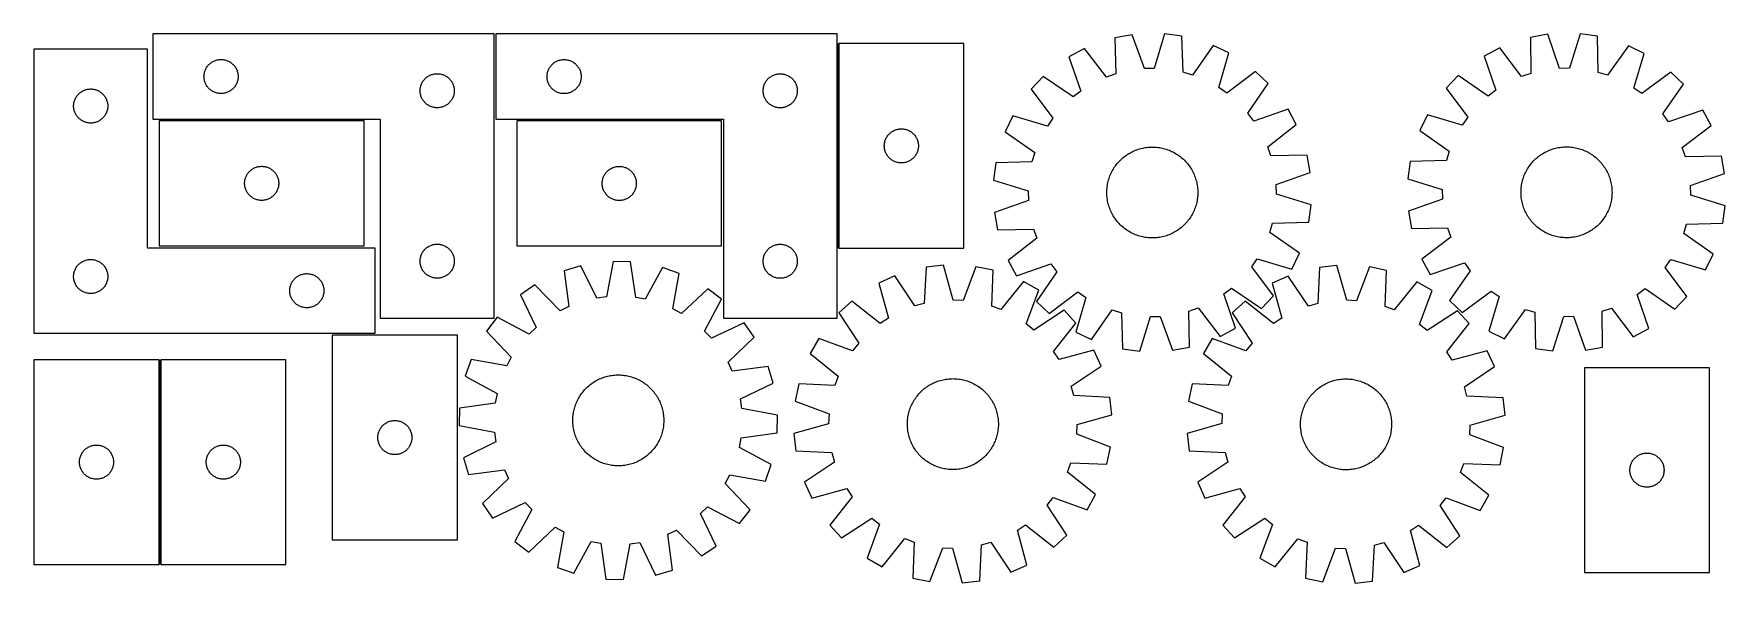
# Model space of a CAD drawing. Header units: millimetres. Extents: x 7 to 1493, y 7 to 490.
import ezdxf

# ---------------------------------------------------------------- set-up
doc = ezdxf.new("R2010")
doc.units = ezdxf.units.MM
doc.layers.add('COMMON', color=5, linetype='CONTINUOUS', true_color=0x0000ff)
doc.layers.add('CUT', color=7, linetype='CONTINUOUS', true_color=0x000000)

msp = doc.modelspace()

# ---------------------------------------------------------------- linework, layer by layer
at = {"layer": 'COMMON'}
for p, q in [((713.480922, 481.335719), (713.480922, 301.335719)), ((296.868131, 414.123571), (116.868131, 414.123571)), ((611.216217, 414.039098), (431.216217, 414.039098)), ((117.410737, 23.055939), (117.410737, 203.055939))]:
    msp.add_line(p, q, dxfattribs=at)
at = {"layer": 'CUT'}
for p, q in [((106.554658, 476.402618), (6.554658, 476.402618)), ((6.554658, 476.402618), (6.554658, 226.402618)), ((106.554658, 301.402618), (106.554658, 476.402618)), ((411.15829, 489.873571), (111.15829, 489.873571)), ((111.15829, 489.873571), (111.15829, 414.873571)), ((411.15829, 239.873571), (411.15829, 489.873571)), ((712.730922, 489.789098), (412.730922, 489.789098)), ((412.730922, 489.789098), (412.730922, 414.789098)), ((712.730922, 239.789098), (712.730922, 489.789098)), ((714.230923, 481.335719), (714.230923, 301.335719)), ((824.230923, 481.335719), (714.230923, 481.335719)), ((824.230923, 301.335719), (824.230923, 481.335719)), ((930.123322, 476.928682), (916.590012, 469.608842)), ((949.558614, 451.804109), (930.123322, 476.928682)), ((972.173404, 489.19144), (957.040506, 486.411881)), ((957.040506, 486.411881), (957.645737, 454.653285)), ((982.893544, 459.290715), (972.173404, 489.19144)), ((1000.703636, 489.892631), (991.465299, 459.501384)), ((1015.954808, 487.859826), (1000.703636, 489.892631)), ((1016.910435, 456.109841), (1015.954808, 487.859826)), ((1043.305351, 479.710371), (1025.127759, 453.661381)), ((1057.181906, 473.064187), (1043.305351, 479.710371)), ((1295.299048, 477.572256), (1281.706478, 470.363054)), ((1314.528746, 452.289981), (1295.299048, 477.572256)), ((1337.44776, 489.491594), (1322.292692, 486.835571)), ((1322.292692, 486.835571), (1322.638842, 455.073094)), ((1347.923637, 459.504418), (1337.44776, 489.491594)), ((1365.982763, 489.960035), (1356.496825, 459.645158)), ((1381.216845, 487.80289), (1365.982763, 489.960035)), ((1381.913449, 456.046166), (1381.216845, 487.80289)), ((1408.500002, 479.430603), (1390.110527, 453.530758)), ((1422.321881, 472.671446), (1408.500002, 479.430603)), ((158.501657, 460.424014), (158.932865, 461.064887)), ((158.932865, 461.064887), (159.396493, 461.682713)), ((159.396493, 461.682713), (159.891311, 462.275853)), ((159.891311, 462.275853), (160.416007, 462.842733)), ((160.416007, 462.842733), (160.96919, 463.381851)), ((160.96919, 463.381851), (161.549393, 463.891777)), ((161.549393, 463.891777), (162.155076, 464.371159)), ((162.155076, 464.371159), (162.784634, 464.818726)), ((162.784634, 464.818726), (163.436398, 465.23329)), ((163.436398, 465.23329), (164.108639, 465.613753)), ((164.108639, 465.613753), (164.799574, 465.959105)), ((164.799574, 465.959105), (165.507372, 466.26843)), ((165.507372, 466.26843), (166.230155, 466.540909)), ((166.230155, 466.540909), (166.966006, 466.775819)), ((166.966006, 466.775819), (167.712974, 466.972536)), ((167.712974, 466.972536), (168.469079, 467.13054)), ((168.469079, 467.13054), (169.232315, 467.249411)), ((169.232315, 467.249411), (170.000658, 467.328834)), ((170.000658, 467.328834), (170.772072, 467.368598)), ((170.772072, 467.368598), (171.544509, 467.368598)), ((171.544509, 467.368598), (172.315922, 467.328834)), ((172.315922, 467.328834), (173.084266, 467.249411)), ((173.084266, 467.249411), (173.847502, 467.13054)), ((173.847502, 467.13054), (174.603606, 466.972536)), ((174.603606, 466.972536), (175.350575, 466.775819)), ((175.350575, 466.775819), (176.086426, 466.540909)), ((176.086426, 466.540909), (176.809209, 466.26843)), ((176.809209, 466.26843), (177.517006, 465.959105)), ((177.517006, 465.959105), (178.207941, 465.613753)), ((178.207941, 465.613753), (178.880182, 465.23329)), ((178.880182, 465.23329), (179.531946, 464.818726)), ((179.531946, 464.818726), (180.161504, 464.371159)), ((180.161504, 464.371159), (180.767188, 463.891777)), ((180.767188, 463.891777), (181.34739, 463.381851)), ((181.34739, 463.381851), (181.900573, 462.842733)), ((181.900573, 462.842733), (182.425269, 462.275853)), ((182.425269, 462.275853), (182.920087, 461.682713)), ((182.920087, 461.682713), (183.383715, 461.064887)), ((183.383715, 461.064887), (183.814924, 460.424014)), ((460.074289, 460.339541), (460.505497, 460.980415)), ((460.505497, 460.980415), (460.969125, 461.59824)), ((460.969125, 461.59824), (461.463943, 462.19138)), ((461.463943, 462.19138), (461.988639, 462.75826)), ((461.988639, 462.75826), (462.541822, 463.297379)), ((462.541822, 463.297379), (463.122024, 463.807305)), ((463.122024, 463.807305), (463.727708, 464.286687)), ((463.727708, 464.286687), (464.357266, 464.734253)), ((464.357266, 464.734253), (465.00903, 465.148817)), ((465.00903, 465.148817), (465.681271, 465.52928)), ((465.681271, 465.52928), (466.372206, 465.874632)), ((466.372206, 465.874632), (467.080004, 466.183958)), ((467.080004, 466.183958), (467.802786, 466.456437)), ((467.802786, 466.456437), (468.538638, 466.691346)), ((468.538638, 466.691346), (469.285606, 466.888064)), ((469.285606, 466.888064), (470.041711, 467.046067)), ((470.041711, 467.046067), (470.804947, 467.164938)), ((470.804947, 467.164938), (471.57329, 467.244361)), ((471.57329, 467.244361), (472.344703, 467.284125)), ((472.344703, 467.284125), (473.117141, 467.284125)), ((473.117141, 467.284125), (473.888554, 467.244361)), ((473.888554, 467.244361), (474.656897, 467.164938)), ((474.656897, 467.164938), (475.420133, 467.046067)), ((475.420133, 467.046067), (476.176238, 466.888064)), ((476.176238, 466.888064), (476.923207, 466.691346)), ((476.923207, 466.691346), (477.659058, 466.456437)), ((477.659058, 466.456437), (478.38184, 466.183958)), ((478.38184, 466.183958), (479.089638, 465.874632)), ((479.089638, 465.874632), (479.780573, 465.52928)), ((479.780573, 465.52928), (480.452814, 465.148817)), ((480.452814, 465.148817), (481.104578, 464.734253)), ((481.104578, 464.734253), (481.734136, 464.286687)), ((481.734136, 464.286687), (482.33982, 463.807305)), ((482.33982, 463.807305), (482.920022, 463.297379)), ((482.920022, 463.297379), (483.473205, 462.75826)), ((483.473205, 462.75826), (483.997901, 462.19138)), ((483.997901, 462.19138), (484.492719, 461.59824)), ((484.492719, 461.59824), (484.956347, 460.980415)), ((484.956347, 460.980415), (485.387555, 460.339541)), ((916.590012, 469.608842), (926.979567, 439.591649)), ((1048.279477, 442.572852), (1057.181906, 473.064187)), ((1281.706478, 470.363054), (1291.850831, 440.26211)), ((1413.171023, 442.253744), (1422.321881, 472.671446)), ((156.15829, 452.373571), (156.178179, 453.145752)), ((156.178179, 451.601389), (156.15829, 452.373571)), ((156.178179, 453.145752), (156.237792, 453.915886)), ((156.237792, 450.831256), (156.178179, 451.601389)), ((156.237792, 453.915886), (156.336972, 454.681929)), ((156.336972, 450.065212), (156.237792, 450.831256)), ((156.336972, 454.681929), (156.475455, 455.441852)), ((156.475455, 449.30529), (156.336972, 450.065212)), ((156.475455, 455.441852), (156.652874, 456.193638)), ((156.652874, 448.553504), (156.475455, 449.30529)), ((156.652874, 456.193638), (156.86876, 456.935293)), ((156.86876, 447.811848), (156.652874, 448.553504)), ((156.86876, 456.935293), (157.122538, 457.664852)), ((157.122538, 447.082289), (156.86876, 447.811848)), ((157.122538, 457.664852), (157.413537, 458.380379)), ((157.413537, 446.366762), (157.122538, 447.082289)), ((157.413537, 458.380379), (157.740984, 459.079978)), ((157.740984, 445.667164), (157.413537, 446.366762)), ((157.740984, 459.079978), (158.104012, 459.761792)), ((158.104012, 459.761792), (158.501657, 460.424014)), ((183.814924, 460.424014), (184.212569, 459.761792)), ((184.212569, 459.761792), (184.575596, 459.079978)), ((184.575596, 459.079978), (184.903044, 458.380379)), ((184.903044, 446.366762), (184.575596, 445.667164)), ((184.903044, 458.380379), (185.194043, 457.664852)), ((185.194043, 447.082289), (184.903044, 446.366762)), ((185.194043, 457.664852), (185.447821, 456.935293)), ((185.447821, 447.811848), (185.194043, 447.082289)), ((185.447821, 456.935293), (185.663706, 456.193638)), ((185.663706, 448.553504), (185.447821, 447.811848)), ((185.663706, 456.193638), (185.841126, 455.441852)), ((185.841126, 449.30529), (185.663706, 448.553504)), ((185.841126, 455.441852), (185.979609, 454.681929)), ((185.979609, 450.065212), (185.841126, 449.30529)), ((185.979609, 454.681929), (186.078788, 453.915886)), ((186.078788, 450.831256), (185.979609, 450.065212)), ((186.078788, 453.915886), (186.138402, 453.145752)), ((186.138402, 451.601389), (186.078788, 450.831256)), ((186.138402, 453.145752), (186.15829, 452.373571)), ((186.15829, 452.373571), (186.138402, 451.601389)), ((347.413537, 445.880379), (347.740984, 446.579978)), ((347.740984, 446.579978), (348.104012, 447.261792)), ((348.104012, 447.261792), (348.501657, 447.924014)), ((348.501657, 447.924014), (348.932865, 448.564887)), ((348.932865, 448.564887), (349.396493, 449.182713)), ((349.396493, 449.182713), (349.891311, 449.775853)), ((349.891311, 449.775853), (350.416007, 450.342733)), ((350.416007, 450.342733), (350.96919, 450.881851)), ((350.96919, 450.881851), (351.549393, 451.391777)), ((351.549393, 451.391777), (352.155076, 451.871159)), ((352.155076, 451.871159), (352.784634, 452.318726)), ((352.784634, 452.318726), (353.436398, 452.73329)), ((353.436398, 452.73329), (354.108639, 453.113753)), ((354.108639, 453.113753), (354.799574, 453.459105)), ((354.799574, 453.459105), (355.507372, 453.76843)), ((355.507372, 453.76843), (356.230155, 454.040909)), ((356.230155, 454.040909), (356.966006, 454.275819)), ((356.966006, 454.275819), (357.712974, 454.472536)), ((357.712974, 454.472536), (358.469079, 454.63054)), ((358.469079, 454.63054), (359.232315, 454.749411)), ((359.232315, 454.749411), (360.000658, 454.828834)), ((360.000658, 454.828834), (360.772072, 454.868598)), ((360.772072, 454.868598), (361.544509, 454.868598)), ((361.544509, 454.868598), (362.315922, 454.828834)), ((362.315922, 454.828834), (363.084266, 454.749411)), ((363.084266, 454.749411), (363.847502, 454.63054)), ((363.847502, 454.63054), (364.603606, 454.472536)), ((364.603606, 454.472536), (365.350575, 454.275819)), ((365.350575, 454.275819), (366.086426, 454.040909)), ((366.086426, 454.040909), (366.809209, 453.76843)), ((366.809209, 453.76843), (367.517006, 453.459105)), ((367.517006, 453.459105), (368.207941, 453.113753)), ((368.207941, 453.113753), (368.880182, 452.73329)), ((368.880182, 452.73329), (369.531946, 452.318726)), ((369.531946, 452.318726), (370.161504, 451.871159)), ((370.161504, 451.871159), (370.767188, 451.391777)), ((370.767188, 451.391777), (371.34739, 450.881851)), ((371.34739, 450.881851), (371.900573, 450.342733)), ((371.900573, 450.342733), (372.425269, 449.775853)), ((372.425269, 449.775853), (372.920087, 449.182713)), ((372.920087, 449.182713), (373.383715, 448.564887)), ((373.383715, 448.564887), (373.814924, 447.924014)), ((373.814924, 447.924014), (374.212569, 447.261792)), ((374.212569, 447.261792), (374.575596, 446.579978)), ((374.575596, 446.579978), (374.903044, 445.880379)), ((457.730922, 452.289098), (457.750811, 453.061279)), ((457.750811, 451.516917), (457.730922, 452.289098)), ((457.750811, 453.061279), (457.810424, 453.831413)), ((457.810424, 450.746783), (457.750811, 451.516917)), ((457.810424, 453.831413), (457.909604, 454.597457)), ((457.909604, 449.980739), (457.810424, 450.746783)), ((457.909604, 454.597457), (458.048087, 455.357379)), ((458.048087, 449.220817), (457.909604, 449.980739)), ((458.048087, 455.357379), (458.225506, 456.109165)), ((458.225506, 448.469031), (458.048087, 449.220817)), ((458.225506, 456.109165), (458.441391, 456.850821)), ((458.441391, 447.727376), (458.225506, 448.469031)), ((458.441391, 456.850821), (458.69517, 457.580379)), ((458.69517, 446.997817), (458.441391, 447.727376)), ((458.69517, 457.580379), (458.986169, 458.295907)), ((458.986169, 446.282289), (458.69517, 446.997817)), ((458.986169, 458.295907), (459.313616, 458.995505)), ((459.313616, 445.582691), (458.986169, 446.282289)), ((459.313616, 458.995505), (459.676643, 459.677319)), ((459.676643, 459.677319), (460.074289, 460.339541)), ((485.387555, 460.339541), (485.785201, 459.677319)), ((485.785201, 459.677319), (486.148228, 458.995505)), ((486.148228, 458.995505), (486.475676, 458.295907)), ((486.475676, 446.282289), (486.148228, 445.582691)), ((486.475676, 458.295907), (486.766674, 457.580379)), ((486.766674, 446.997817), (486.475676, 446.282289)), ((486.766674, 457.580379), (487.020453, 456.850821)), ((487.020453, 447.727376), (486.766674, 446.997817)), ((487.020453, 456.850821), (487.236338, 456.109165)), ((487.236338, 448.469031), (487.020453, 447.727376)), ((487.236338, 456.109165), (487.413757, 455.357379)), ((487.413757, 449.220817), (487.236338, 448.469031)), ((487.413757, 455.357379), (487.552241, 454.597457)), ((487.552241, 449.980739), (487.413757, 449.220817)), ((487.552241, 454.597457), (487.65142, 453.831413)), ((487.65142, 450.746783), (487.552241, 449.980739)), ((487.65142, 453.831413), (487.711033, 453.061279)), ((487.711033, 451.516917), (487.65142, 450.746783)), ((487.711033, 453.061279), (487.730922, 452.289098)), ((487.730922, 452.289098), (487.711033, 451.516917)), ((648.986169, 445.795907), (649.313616, 446.495505)), ((649.313616, 446.495505), (649.676643, 447.177319)), ((649.676643, 447.177319), (650.074289, 447.839541)), ((650.074289, 447.839541), (650.505497, 448.480415)), ((650.505497, 448.480415), (650.969125, 449.09824)), ((650.969125, 449.09824), (651.463943, 449.69138)), ((651.463943, 449.69138), (651.988639, 450.25826)), ((651.988639, 450.25826), (652.541822, 450.797379)), ((652.541822, 450.797379), (653.122024, 451.307305)), ((653.122024, 451.307305), (653.727708, 451.786687)), ((653.727708, 451.786687), (654.357266, 452.234253)), ((654.357266, 452.234253), (655.00903, 452.648817)), ((655.00903, 452.648817), (655.681271, 453.02928)), ((655.681271, 453.02928), (656.372206, 453.374632)), ((656.372206, 453.374632), (657.080004, 453.683958)), ((657.080004, 453.683958), (657.802786, 453.956437)), ((657.802786, 453.956437), (658.538638, 454.191346)), ((658.538638, 454.191346), (659.285606, 454.388064)), ((659.285606, 454.388064), (660.041711, 454.546067)), ((660.041711, 454.546067), (660.804947, 454.664938)), ((660.804947, 454.664938), (661.57329, 454.744361)), ((661.57329, 454.744361), (662.344703, 454.784125)), ((662.344703, 454.784125), (663.117141, 454.784125)), ((663.117141, 454.784125), (663.888554, 454.744361)), ((663.888554, 454.744361), (664.656897, 454.664938)), ((664.656897, 454.664938), (665.420133, 454.546067)), ((665.420133, 454.546067), (666.176238, 454.388064)), ((666.176238, 454.388064), (666.923207, 454.191346)), ((666.923207, 454.191346), (667.659058, 453.956437)), ((667.659058, 453.956437), (668.38184, 453.683958)), ((668.38184, 453.683958), (669.089638, 453.374632)), ((669.089638, 453.374632), (669.780573, 453.02928)), ((669.780573, 453.02928), (670.452814, 452.648817)), ((670.452814, 452.648817), (671.104578, 452.234253)), ((671.104578, 452.234253), (671.734136, 451.786687)), ((671.734136, 451.786687), (672.33982, 451.307305)), ((672.33982, 451.307305), (672.920022, 450.797379)), ((672.920022, 450.797379), (673.473205, 450.25826)), ((673.473205, 450.25826), (673.997901, 449.69138)), ((673.997901, 449.69138), (674.492719, 449.09824)), ((674.492719, 449.09824), (674.956347, 448.480415)), ((674.956347, 448.480415), (675.387555, 447.839541)), ((675.387555, 447.839541), (675.785201, 447.177319)), ((675.785201, 447.177319), (676.148228, 446.495505)), ((676.148228, 446.495505), (676.475676, 445.795907)), ((893.920719, 452.271917), (883.311731, 441.128313)), ((920.1687, 434.382863), (893.920719, 452.271917)), ((957.645737, 454.653285), (949.558614, 451.804109)), ((991.465299, 459.501384), (982.893544, 459.290715)), ((1025.127759, 453.661381), (1016.910435, 456.109841)), ((1080.675499, 456.861813), (1055.338001, 437.704936)), ((1073.930049, 420.004844), (1091.819103, 446.252825)), ((1091.819103, 446.252825), (1080.675499, 456.861813)), ((1258.896518, 453.211624), (1248.196982, 442.15493)), ((1284.997701, 435.109054), (1258.896518, 453.211624)), ((1322.638842, 455.073094), (1314.528746, 452.289981)), ((1356.496825, 459.645158), (1347.923637, 459.504418)), ((1390.110527, 453.530758), (1381.913449, 456.046166)), ((1445.682526, 456.277968), (1420.189604, 437.328412)), ((1456.739219, 445.578432), (1445.682526, 456.277968)), ((42.265127, 430.96434), (42.518905, 431.693899)), ((42.518905, 431.693899), (42.809904, 432.409426)), ((42.809904, 432.409426), (43.137351, 433.109024)), ((43.137351, 433.109024), (43.500379, 433.790839)), ((43.500379, 433.790839), (43.898024, 434.45306)), ((43.898024, 434.45306), (44.329233, 435.093934)), ((44.329233, 435.093934), (44.792861, 435.71176)), ((44.792861, 435.71176), (45.287679, 436.304899)), ((45.287679, 436.304899), (45.812375, 436.87178)), ((45.812375, 436.87178), (46.365558, 437.410898)), ((46.365558, 437.410898), (46.94576, 437.920824)), ((46.94576, 437.920824), (47.551443, 438.400206)), ((47.551443, 438.400206), (48.181002, 438.847773)), ((48.181002, 438.847773), (48.832766, 439.262337)), ((48.832766, 439.262337), (49.505007, 439.6428)), ((49.505007, 439.6428), (50.195942, 439.988151)), ((50.195942, 439.988151), (50.903739, 440.297477)), ((50.903739, 440.297477), (51.626522, 440.569956)), ((51.626522, 440.569956), (52.362373, 440.804866)), ((52.362373, 440.804866), (53.109342, 441.001583)), ((53.109342, 441.001583), (53.865446, 441.159587)), ((53.865446, 441.159587), (54.628682, 441.278458)), ((54.628682, 441.278458), (55.397026, 441.35788)), ((55.397026, 441.35788), (56.168439, 441.397645)), ((56.168439, 441.397645), (56.940876, 441.397645)), ((56.940876, 441.397645), (57.71229, 441.35788)), ((57.71229, 441.35788), (58.480633, 441.278458)), ((58.480633, 441.278458), (59.243869, 441.159587)), ((59.243869, 441.159587), (59.999974, 441.001583)), ((59.999974, 441.001583), (60.746942, 440.804866)), ((60.746942, 440.804866), (61.482793, 440.569956)), ((61.482793, 440.569956), (62.205576, 440.297477)), ((62.205576, 440.297477), (62.913374, 439.988151)), ((62.913374, 439.988151), (63.604309, 439.6428)), ((63.604309, 439.6428), (64.27655, 439.262337)), ((64.27655, 439.262337), (64.928314, 438.847773)), ((64.928314, 438.847773), (65.557872, 438.400206)), ((65.557872, 438.400206), (66.163555, 437.920824)), ((66.163555, 437.920824), (66.743758, 437.410898)), ((66.743758, 437.410898), (67.29694, 436.87178)), ((67.29694, 436.87178), (67.821637, 436.304899)), ((67.821637, 436.304899), (68.316455, 435.71176)), ((68.316455, 435.71176), (68.780083, 435.093934)), ((68.780083, 435.093934), (69.211291, 434.45306)), ((69.211291, 434.45306), (69.608936, 433.790839)), ((69.608936, 433.790839), (69.971964, 433.109024)), ((69.971964, 433.109024), (70.299411, 432.409426)), ((70.299411, 432.409426), (70.59041, 431.693899)), ((70.59041, 431.693899), (70.844188, 430.96434)), ((158.104012, 444.98535), (157.740984, 445.667164)), ((158.501657, 444.323128), (158.104012, 444.98535)), ((158.932865, 443.682254), (158.501657, 444.323128)), ((159.396493, 443.064428), (158.932865, 443.682254)), ((159.891311, 442.471289), (159.396493, 443.064428)), ((160.416007, 441.904408), (159.891311, 442.471289)), ((160.96919, 441.36529), (160.416007, 441.904408)), ((161.549393, 440.855364), (160.96919, 441.36529)), ((162.155076, 440.375982), (161.549393, 440.855364)), ((162.784634, 439.928416), (162.155076, 440.375982)), ((163.436398, 439.513851), (162.784634, 439.928416)), ((164.108639, 439.133389), (163.436398, 439.513851)), ((164.799574, 438.788037), (164.108639, 439.133389)), ((165.507372, 438.478711), (164.799574, 438.788037)), ((166.230155, 438.206232), (165.507372, 438.478711)), ((166.966006, 437.971323), (166.230155, 438.206232)), ((167.712974, 437.774605), (166.966006, 437.971323)), ((168.469079, 437.616601), (167.712974, 437.774605)), ((169.232315, 437.497731), (168.469079, 437.616601)), ((170.000658, 437.418308), (169.232315, 437.497731)), ((170.772072, 437.378544), (170.000658, 437.418308)), ((171.544509, 437.378544), (170.772072, 437.378544)), ((172.315922, 437.418308), (171.544509, 437.378544)), ((173.084266, 437.497731), (172.315922, 437.418308)), ((173.847502, 437.616601), (173.084266, 437.497731)), ((174.603606, 437.774605), (173.847502, 437.616601)), ((175.350575, 437.971323), (174.603606, 437.774605)), ((176.086426, 438.206232), (175.350575, 437.971323)), ((176.809209, 438.478711), (176.086426, 438.206232)), ((177.517006, 438.788037), (176.809209, 438.478711)), ((178.207941, 439.133389), (177.517006, 438.788037)), ((178.880182, 439.513851), (178.207941, 439.133389)), ((179.531946, 439.928416), (178.880182, 439.513851)), ((180.161504, 440.375982), (179.531946, 439.928416)), ((180.767188, 440.855364), (180.161504, 440.375982)), ((181.34739, 441.36529), (180.767188, 440.855364)), ((181.900573, 441.904408), (181.34739, 441.36529)), ((182.425269, 442.471289), (181.900573, 441.904408)), ((182.920087, 443.064428), (182.425269, 442.471289)), ((183.383715, 443.682254), (182.920087, 443.064428)), ((183.814924, 444.323128), (183.383715, 443.682254)), ((184.212569, 444.98535), (183.814924, 444.323128)), ((184.575596, 445.667164), (184.212569, 444.98535)), ((346.15829, 439.873571), (346.178179, 440.645752)), ((346.178179, 439.101389), (346.15829, 439.873571)), ((346.178179, 440.645752), (346.237792, 441.415886)), ((346.237792, 438.331256), (346.178179, 439.101389)), ((346.237792, 441.415886), (346.336972, 442.181929)), ((346.336972, 437.565212), (346.237792, 438.331256)), ((346.336972, 442.181929), (346.475455, 442.941852)), ((346.475455, 436.80529), (346.336972, 437.565212)), ((346.475455, 442.941852), (346.652874, 443.693638)), ((346.652874, 436.053504), (346.475455, 436.80529)), ((346.652874, 443.693638), (346.86876, 444.435293)), ((346.86876, 435.311848), (346.652874, 436.053504)), ((346.86876, 444.435293), (347.122538, 445.164852)), ((347.122538, 434.582289), (346.86876, 435.311848)), ((347.122538, 445.164852), (347.413537, 445.880379)), ((347.413537, 433.866762), (347.122538, 434.582289)), ((347.740984, 433.167164), (347.413537, 433.866762)), ((348.104012, 432.48535), (347.740984, 433.167164)), ((348.501657, 431.823128), (348.104012, 432.48535)), ((348.932865, 431.182254), (348.501657, 431.823128)), ((373.814924, 431.823128), (373.383715, 431.182254)), ((374.212569, 432.48535), (373.814924, 431.823128)), ((374.575596, 433.167164), (374.212569, 432.48535)), ((374.903044, 433.866762), (374.575596, 433.167164)), ((374.903044, 445.880379), (375.194043, 445.164852)), ((375.194043, 434.582289), (374.903044, 433.866762)), ((375.194043, 445.164852), (375.447821, 444.435293)), ((375.447821, 435.311848), (375.194043, 434.582289)), ((375.447821, 444.435293), (375.663706, 443.693638)), ((375.663706, 436.053504), (375.447821, 435.311848)), ((375.663706, 443.693638), (375.841126, 442.941852)), ((375.841126, 436.80529), (375.663706, 436.053504)), ((375.841126, 442.941852), (375.979609, 442.181929)), ((375.979609, 437.565212), (375.841126, 436.80529)), ((375.979609, 442.181929), (376.078788, 441.415886)), ((376.078788, 438.331256), (375.979609, 437.565212)), ((376.078788, 441.415886), (376.138402, 440.645752)), ((376.138402, 439.101389), (376.078788, 438.331256)), ((376.138402, 440.645752), (376.15829, 439.873571)), ((376.15829, 439.873571), (376.138402, 439.101389)), ((459.676643, 444.900877), (459.313616, 445.582691)), ((460.074289, 444.238655), (459.676643, 444.900877)), ((460.505497, 443.597782), (460.074289, 444.238655)), ((460.969125, 442.979956), (460.505497, 443.597782)), ((461.463943, 442.386816), (460.969125, 442.979956)), ((461.988639, 441.819936), (461.463943, 442.386816)), ((462.541822, 441.280818), (461.988639, 441.819936)), ((463.122024, 440.770891), (462.541822, 441.280818)), ((463.727708, 440.291509), (463.122024, 440.770891)), ((464.357266, 439.843943), (463.727708, 440.291509)), ((465.00903, 439.429379), (464.357266, 439.843943)), ((465.681271, 439.048916), (465.00903, 439.429379)), ((466.372206, 438.703564), (465.681271, 439.048916)), ((467.080004, 438.394239), (466.372206, 438.703564)), ((467.802786, 438.12176), (467.080004, 438.394239)), ((468.538638, 437.88685), (467.802786, 438.12176)), ((469.285606, 437.690132), (468.538638, 437.88685)), ((470.041711, 437.532129), (469.285606, 437.690132)), ((470.804947, 437.413258), (470.041711, 437.532129)), ((471.57329, 437.333835), (470.804947, 437.413258)), ((472.344703, 437.294071), (471.57329, 437.333835)), ((473.117141, 437.294071), (472.344703, 437.294071)), ((473.888554, 437.333835), (473.117141, 437.294071)), ((474.656897, 437.413258), (473.888554, 437.333835)), ((475.420133, 437.532129), (474.656897, 437.413258)), ((476.176238, 437.690132), (475.420133, 437.532129)), ((476.923207, 437.88685), (476.176238, 437.690132)), ((477.659058, 438.12176), (476.923207, 437.88685)), ((478.38184, 438.394239), (477.659058, 438.12176)), ((479.089638, 438.703564), (478.38184, 438.394239)), ((479.780573, 439.048916), (479.089638, 438.703564)), ((480.452814, 439.429379), (479.780573, 439.048916)), ((481.104578, 439.843943), (480.452814, 439.429379)), ((481.734136, 440.291509), (481.104578, 439.843943)), ((482.33982, 440.770891), (481.734136, 440.291509)), ((482.920022, 441.280818), (482.33982, 440.770891)), ((483.473205, 441.819936), (482.920022, 441.280818)), ((483.997901, 442.386816), (483.473205, 441.819936)), ((484.492719, 442.979956), (483.997901, 442.386816)), ((484.956347, 443.597782), (484.492719, 442.979956)), ((485.387555, 444.238655), (484.956347, 443.597782)), ((485.785201, 444.900877), (485.387555, 444.238655)), ((486.148228, 445.582691), (485.785201, 444.900877)), ((647.730922, 439.789098), (647.750811, 440.561279)), ((647.750811, 439.016917), (647.730922, 439.789098)), ((647.750811, 440.561279), (647.810424, 441.331413)), ((647.810424, 438.246783), (647.750811, 439.016917)), ((647.810424, 441.331413), (647.909604, 442.097457)), ((647.909604, 437.480739), (647.810424, 438.246783)), ((647.909604, 442.097457), (648.048087, 442.857379)), ((648.048087, 436.720817), (647.909604, 437.480739)), ((648.048087, 442.857379), (648.225506, 443.609165)), ((648.225506, 435.969031), (648.048087, 436.720817)), ((648.225506, 443.609165), (648.441391, 444.350821)), ((648.441391, 435.227376), (648.225506, 435.969031)), ((648.441391, 444.350821), (648.69517, 445.080379)), ((648.69517, 434.497817), (648.441391, 435.227376)), ((648.69517, 445.080379), (648.986169, 445.795907)), ((648.986169, 433.782289), (648.69517, 434.497817)), ((649.313616, 433.082691), (648.986169, 433.782289)), ((649.676643, 432.400877), (649.313616, 433.082691)), ((650.074289, 431.738655), (649.676643, 432.400877)), ((650.505497, 431.097782), (650.074289, 431.738655)), ((675.387555, 431.738655), (674.956347, 431.097782)), ((675.785201, 432.400877), (675.387555, 431.738655)), ((676.148228, 433.082691), (675.785201, 432.400877)), ((676.475676, 433.782289), (676.148228, 433.082691)), ((676.475676, 445.795907), (676.766674, 445.080379)), ((676.766674, 434.497817), (676.475676, 433.782289)), ((676.766674, 445.080379), (677.020453, 444.350821)), ((677.020453, 435.227376), (676.766674, 434.497817)), ((677.020453, 444.350821), (677.236338, 443.609165)), ((677.236338, 435.969031), (677.020453, 435.227376)), ((677.236338, 443.609165), (677.413757, 442.857379)), ((677.413757, 436.720817), (677.236338, 435.969031)), ((677.413757, 442.857379), (677.552241, 442.097457)), ((677.552241, 437.480739), (677.413757, 436.720817)), ((677.552241, 442.097457), (677.65142, 441.331413)), ((677.65142, 438.246783), (677.552241, 437.480739)), ((677.65142, 441.331413), (677.711033, 440.561279)), ((677.711033, 439.016917), (677.65142, 438.246783)), ((677.711033, 440.561279), (677.730922, 439.789098)), ((677.730922, 439.789098), (677.711033, 439.016917)), ((883.311731, 441.128313), (902.468608, 415.790815)), ((926.979567, 439.591649), (920.1687, 434.382863)), ((1055.338001, 437.704936), (1048.279477, 442.572852)), ((1248.196982, 442.15493), (1267.146539, 416.662008)), ((1291.850831, 440.26211), (1284.997701, 435.109054)), ((1420.189604, 437.328412), (1413.171023, 442.253744)), ((1438.63665, 419.47725), (1456.739219, 445.578432)), ((41.554658, 426.402618), (41.574546, 427.174799)), ((41.574546, 425.630436), (41.554658, 426.402618)), ((41.574546, 427.174799), (41.63416, 427.944933)), ((41.63416, 424.860303), (41.574546, 425.630436)), ((41.63416, 427.944933), (41.733339, 428.710976)), ((41.733339, 424.094259), (41.63416, 424.860303)), ((41.733339, 428.710976), (41.871822, 429.470899)), ((41.871822, 423.334337), (41.733339, 424.094259)), ((41.871822, 429.470899), (42.049242, 430.222684)), ((42.049242, 422.582551), (41.871822, 423.334337)), ((42.049242, 430.222684), (42.265127, 430.96434)), ((42.265127, 421.840895), (42.049242, 422.582551)), ((42.518905, 421.111336), (42.265127, 421.840895)), ((42.809904, 420.395809), (42.518905, 421.111336)), ((43.137351, 419.696211), (42.809904, 420.395809)), ((43.500379, 419.014397), (43.137351, 419.696211)), ((43.898024, 418.352175), (43.500379, 419.014397)), ((44.329233, 417.711301), (43.898024, 418.352175)), ((44.792861, 417.093475), (44.329233, 417.711301)), ((45.287679, 416.500336), (44.792861, 417.093475)), ((45.812375, 415.933455), (45.287679, 416.500336)), ((67.821637, 416.500336), (67.29694, 415.933455)), ((68.316455, 417.093475), (67.821637, 416.500336)), ((68.780083, 417.711301), (68.316455, 417.093475)), ((69.211291, 418.352175), (68.780083, 417.711301)), ((69.608936, 419.014397), (69.211291, 418.352175)), ((69.971964, 419.696211), (69.608936, 419.014397)), ((70.299411, 420.395809), (69.971964, 419.696211)), ((70.59041, 421.111336), (70.299411, 420.395809)), ((70.844188, 421.840895), (70.59041, 421.111336)), ((70.844188, 430.96434), (71.060074, 430.222684)), ((71.060074, 422.582551), (70.844188, 421.840895)), ((71.060074, 430.222684), (71.237493, 429.470899)), ((71.237493, 423.334337), (71.060074, 422.582551)), ((71.237493, 429.470899), (71.375976, 428.710976)), ((71.375976, 424.094259), (71.237493, 423.334337)), ((71.375976, 428.710976), (71.475156, 427.944933)), ((71.475156, 424.860303), (71.375976, 424.094259)), ((71.475156, 427.944933), (71.534769, 427.174799)), ((71.534769, 425.630436), (71.475156, 424.860303)), ((71.534769, 427.174799), (71.554658, 426.402618)), ((71.554658, 426.402618), (71.534769, 425.630436)), ((349.396493, 430.564428), (348.932865, 431.182254)), ((349.891311, 429.971289), (349.396493, 430.564428)), ((350.416007, 429.404408), (349.891311, 429.971289)), ((350.96919, 428.86529), (350.416007, 429.404408)), ((351.549393, 428.355364), (350.96919, 428.86529)), ((352.155076, 427.875982), (351.549393, 428.355364)), ((352.784634, 427.428416), (352.155076, 427.875982)), ((353.436398, 427.013851), (352.784634, 427.428416)), ((354.108639, 426.633389), (353.436398, 427.013851)), ((354.799574, 426.288037), (354.108639, 426.633389)), ((355.507372, 425.978711), (354.799574, 426.288037)), ((356.230155, 425.706232), (355.507372, 425.978711)), ((356.966006, 425.471323), (356.230155, 425.706232)), ((357.712974, 425.274605), (356.966006, 425.471323)), ((358.469079, 425.116601), (357.712974, 425.274605)), ((359.232315, 424.997731), (358.469079, 425.116601)), ((360.000658, 424.918308), (359.232315, 424.997731)), ((360.772072, 424.878544), (360.000658, 424.918308)), ((361.544509, 424.878544), (360.772072, 424.878544)), ((362.315922, 424.918308), (361.544509, 424.878544)), ((363.084266, 424.997731), (362.315922, 424.918308)), ((363.847502, 425.116601), (363.084266, 424.997731)), ((364.603606, 425.274605), (363.847502, 425.116601)), ((365.350575, 425.471323), (364.603606, 425.274605)), ((366.086426, 425.706232), (365.350575, 425.471323)), ((366.809209, 425.978711), (366.086426, 425.706232)), ((367.517006, 426.288037), (366.809209, 425.978711)), ((368.207941, 426.633389), (367.517006, 426.288037)), ((368.880182, 427.013851), (368.207941, 426.633389)), ((369.531946, 427.428416), (368.880182, 427.013851)), ((370.161504, 427.875982), (369.531946, 427.428416)), ((370.767188, 428.355364), (370.161504, 427.875982)), ((371.34739, 428.86529), (370.767188, 428.355364)), ((371.900573, 429.404408), (371.34739, 428.86529)), ((372.425269, 429.971289), (371.900573, 429.404408)), ((372.920087, 430.564428), (372.425269, 429.971289)), ((373.383715, 431.182254), (372.920087, 430.564428)), ((650.969125, 430.479956), (650.505497, 431.097782)), ((651.463943, 429.886816), (650.969125, 430.479956)), ((651.988639, 429.319936), (651.463943, 429.886816)), ((652.541822, 428.780818), (651.988639, 429.319936)), ((653.122024, 428.270891), (652.541822, 428.780818)), ((653.727708, 427.791509), (653.122024, 428.270891)), ((654.357266, 427.343943), (653.727708, 427.791509)), ((655.00903, 426.929379), (654.357266, 427.343943)), ((655.681271, 426.548916), (655.00903, 426.929379)), ((656.372206, 426.203564), (655.681271, 426.548916)), ((657.080004, 425.894239), (656.372206, 426.203564)), ((657.802786, 425.62176), (657.080004, 425.894239)), ((658.538638, 425.38685), (657.802786, 425.62176)), ((659.285606, 425.190132), (658.538638, 425.38685)), ((660.041711, 425.032129), (659.285606, 425.190132)), ((660.804947, 424.913258), (660.041711, 425.032129)), ((661.57329, 424.833835), (660.804947, 424.913258)), ((662.344703, 424.794071), (661.57329, 424.833835)), ((663.117141, 424.794071), (662.344703, 424.794071)), ((663.888554, 424.833835), (663.117141, 424.794071)), ((664.656897, 424.913258), (663.888554, 424.833835)), ((665.420133, 425.032129), (664.656897, 424.913258)), ((666.176238, 425.190132), (665.420133, 425.032129)), ((666.923207, 425.38685), (666.176238, 425.190132)), ((667.659058, 425.62176), (666.923207, 425.38685)), ((668.38184, 425.894239), (667.659058, 425.62176)), ((669.089638, 426.203564), (668.38184, 425.894239)), ((669.780573, 426.548916), (669.089638, 426.203564)), ((670.452814, 426.929379), (669.780573, 426.548916)), ((671.104578, 427.343943), (670.452814, 426.929379)), ((671.734136, 427.791509), (671.104578, 427.343943)), ((672.33982, 428.270891), (671.734136, 427.791509)), ((672.920022, 428.780818), (672.33982, 428.270891)), ((673.473205, 429.319936), (672.920022, 428.780818)), ((673.997901, 429.886816), (673.473205, 429.319936)), ((674.492719, 430.479956), (673.997901, 429.886816)), ((674.956347, 431.097782), (674.492719, 430.479956)), ((867.109357, 417.63472), (860.463172, 403.758165)), ((897.600691, 408.732291), (867.109357, 417.63472)), ((1079.138835, 413.193977), (1073.930049, 420.004844)), ((1109.156029, 423.583532), (1079.138835, 413.193977)), ((1116.475868, 410.050221), (1109.156029, 423.583532)), ((1231.803505, 418.794286), (1225.044348, 404.972406)), ((1262.221206, 409.643428), (1231.803505, 418.794286)), ((1267.146539, 416.662008), (1262.221206, 409.643428)), ((1443.789705, 412.624119), (1438.63665, 419.47725)), ((1473.89065, 422.768472), (1443.789705, 412.624119)), ((1481.099852, 409.175903), (1473.89065, 422.768472)), ((46.365558, 415.394337), (45.812375, 415.933455)), ((46.94576, 414.884411), (46.365558, 415.394337)), ((47.551443, 414.405029), (46.94576, 414.884411)), ((48.181002, 413.957462), (47.551443, 414.405029)), ((48.832766, 413.542898), (48.181002, 413.957462)), ((49.505007, 413.162436), (48.832766, 413.542898)), ((50.195942, 412.817084), (49.505007, 413.162436)), ((50.903739, 412.507758), (50.195942, 412.817084)), ((51.626522, 412.235279), (50.903739, 412.507758)), ((52.362373, 412.000369), (51.626522, 412.235279)), ((53.109342, 411.803652), (52.362373, 412.000369)), ((53.865446, 411.645648), (53.109342, 411.803652)), ((54.628682, 411.526777), (53.865446, 411.645648)), ((55.397026, 411.447355), (54.628682, 411.526777)), ((56.168439, 411.407591), (55.397026, 411.447355)), ((56.940876, 411.407591), (56.168439, 411.407591)), ((57.71229, 411.447355), (56.940876, 411.407591)), ((58.480633, 411.526777), (57.71229, 411.447355)), ((59.243869, 411.645648), (58.480633, 411.526777)), ((59.999974, 411.803652), (59.243869, 411.645648)), ((60.746942, 412.000369), (59.999974, 411.803652)), ((61.482793, 412.235279), (60.746942, 412.000369)), ((62.205576, 412.507758), (61.482793, 412.235279)), ((62.913374, 412.817084), (62.205576, 412.507758)), ((63.604309, 413.162436), (62.913374, 412.817084)), ((64.27655, 413.542898), (63.604309, 413.162436)), ((64.928314, 413.957462), (64.27655, 413.542898)), ((65.557872, 414.405029), (64.928314, 413.957462)), ((66.163555, 414.884411), (65.557872, 414.405029)), ((66.743758, 415.394337), (66.163555, 414.884411)), ((67.29694, 415.933455), (66.743758, 415.394337)), ((111.15829, 414.873571), (311.15829, 414.873571)), ((296.868131, 413.37357), (116.868131, 413.37357)), ((116.868131, 413.37357), (116.868131, 303.37357)), ((296.868131, 303.37357), (296.868131, 413.37357)), ((311.15829, 414.873571), (311.15829, 239.873571)), ((412.730922, 414.789098), (612.730922, 414.789098)), ((611.216217, 413.289097), (431.216217, 413.289097)), ((431.216217, 413.289097), (431.216217, 303.289097)), ((611.216217, 303.289097), (611.216217, 413.289097)), ((612.730922, 414.789098), (612.730922, 239.789098)), ((757.712716, 400.944617), (758.222643, 401.52482)), ((758.222643, 401.52482), (758.761761, 402.078002)), ((758.761761, 402.078002), (759.328641, 402.602698)), ((759.328641, 402.602698), (759.921781, 403.097517)), ((759.921781, 403.097517), (760.539607, 403.561145)), ((760.539607, 403.561145), (761.18048, 403.992353)), ((761.18048, 403.992353), (761.842702, 404.389998)), ((761.842702, 404.389998), (762.524516, 404.753026)), ((762.524516, 404.753026), (763.224114, 405.080473)), ((763.224114, 405.080473), (763.939642, 405.371472)), ((763.939642, 405.371472), (764.669201, 405.62525)), ((764.669201, 405.62525), (765.410856, 405.841135)), ((765.410856, 405.841135), (766.162642, 406.018555)), ((766.162642, 406.018555), (766.922564, 406.157038)), ((766.922564, 406.157038), (767.688608, 406.256218)), ((767.688608, 406.256218), (768.458742, 406.315831)), ((768.458742, 406.315831), (769.230923, 406.335719)), ((769.230923, 406.335719), (770.003104, 406.315831)), ((770.003104, 406.315831), (770.773238, 406.256218)), ((770.773238, 406.256218), (771.539282, 406.157038)), ((771.539282, 406.157038), (772.299204, 406.018555)), ((772.299204, 406.018555), (773.05099, 405.841135)), ((773.05099, 405.841135), (773.792646, 405.62525)), ((773.792646, 405.62525), (774.522204, 405.371472)), ((774.522204, 405.371472), (775.237732, 405.080473)), ((775.237732, 405.080473), (775.93733, 404.753026)), ((775.93733, 404.753026), (776.619144, 404.389998)), ((776.619144, 404.389998), (777.281366, 403.992353)), ((777.281366, 403.992353), (777.92224, 403.561145)), ((777.92224, 403.561145), (778.540065, 403.097517)), ((778.540065, 403.097517), (779.133205, 402.602698)), ((779.133205, 402.602698), (779.700085, 402.078002)), ((779.700085, 402.078002), (780.239204, 401.52482)), ((780.239204, 401.52482), (780.74913, 400.944617)), ((860.463172, 403.758165), (886.512163, 385.580573)), ((902.468608, 415.790815), (897.600691, 408.732291)), ((1091.351295, 390.61493), (1116.475868, 410.050221)), ((1225.044348, 404.972406), (1250.944193, 386.582932)), ((1455.817576, 389.946205), (1481.099852, 409.175903)), ((754.235896, 391.721938), (754.27566, 392.493351)), ((754.235896, 390.949501), (754.235896, 391.721938)), ((754.27566, 390.178088), (754.235896, 390.949501)), ((754.27566, 392.493351), (754.355083, 393.261695)), ((754.355083, 389.409744), (754.27566, 390.178088)), ((754.355083, 393.261695), (754.473954, 394.024931)), ((754.473954, 388.646508), (754.355083, 389.409744)), ((754.473954, 394.024931), (754.631957, 394.781036)), ((754.631957, 387.890403), (754.473954, 388.646508)), ((754.631957, 394.781036), (754.828675, 395.528004)), ((754.828675, 387.143435), (754.631957, 387.890403)), ((754.828675, 395.528004), (755.063585, 396.263855)), ((755.063585, 386.407584), (754.828675, 387.143435)), ((755.063585, 396.263855), (755.336064, 396.986638)), ((755.336064, 396.986638), (755.645389, 397.694435)), ((755.645389, 397.694435), (755.990741, 398.385371)), ((755.990741, 398.385371), (756.371204, 399.057611)), ((756.371204, 399.057611), (756.785768, 399.709375)), ((756.785768, 399.709375), (757.233334, 400.338934)), ((757.233334, 400.338934), (757.712716, 400.944617)), ((780.74913, 400.944617), (781.228512, 400.338934)), ((781.228512, 400.338934), (781.676078, 399.709375)), ((781.676078, 399.709375), (782.090642, 399.057611)), ((782.090642, 399.057611), (782.471105, 398.385371)), ((782.471105, 398.385371), (782.816457, 397.694435)), ((782.816457, 397.694435), (783.125783, 396.986638)), ((783.125783, 396.986638), (783.398262, 396.263855)), ((783.398262, 396.263855), (783.633171, 395.528004)), ((783.633171, 387.143435), (783.398262, 386.407584)), ((783.633171, 395.528004), (783.829889, 394.781036)), ((783.829889, 387.890403), (783.633171, 387.143435)), ((783.829889, 394.781036), (783.987892, 394.024931)), ((783.987892, 388.646508), (783.829889, 387.890403)), ((783.987892, 394.024931), (784.106763, 393.261695)), ((784.106763, 389.409744), (783.987892, 388.646508)), ((784.106763, 393.261695), (784.186186, 392.493351)), ((784.186186, 390.178088), (784.106763, 389.409744)), ((784.186186, 392.493351), (784.22595, 391.721938)), ((784.22595, 390.949501), (784.186186, 390.178088)), ((784.22595, 391.721938), (784.22595, 390.949501)), ((972.792638, 386.489037), (973.937372, 387.007297)), ((973.937372, 387.007297), (975.097819, 387.489343)), ((975.097819, 387.489343), (976.272835, 387.934702)), ((976.272835, 387.934702), (977.46126, 388.342933)), ((977.46126, 388.342933), (978.661922, 388.713633)), ((978.661922, 388.713633), (979.873635, 389.046436)), ((979.873635, 389.046436), (981.095204, 389.341014)), ((981.095204, 389.341014), (982.325423, 389.597077)), ((982.325423, 389.597077), (983.563078, 389.814371)), ((983.563078, 389.814371), (984.806947, 389.992682)), ((984.806947, 389.992682), (986.055804, 390.131834)), ((986.055804, 390.131834), (987.308416, 390.23169)), ((987.308416, 390.23169), (988.563546, 390.292151)), ((988.563546, 390.292151), (989.819956, 390.313158)), ((989.819956, 390.313158), (991.076405, 390.29469)), ((991.076405, 390.29469), (992.331655, 390.236765)), ((992.331655, 390.236765), (993.584465, 390.13944)), ((993.584465, 390.13944), (994.833601, 390.002811)), ((994.833601, 390.002811), (996.077828, 389.827014)), ((996.077828, 389.827014), (997.31592, 389.612221)), ((997.31592, 389.612221), (998.546654, 389.358644)), ((998.546654, 389.358644), (999.768815, 389.066535)), ((999.768815, 389.066535), (1000.981199, 388.73618)), ((1000.981199, 388.73618), (1002.182607, 388.367907)), ((1002.182607, 388.367907), (1003.371854, 387.962078)), ((1003.371854, 387.962078), (1004.547768, 387.519095)), ((1004.547768, 387.519095), (1005.709187, 387.039394)), ((1005.709187, 387.039394), (1006.854964, 386.523448)), ((1094.200471, 382.527807), (1091.351295, 390.61493)), ((1336.096838, 386.242815), (1337.229209, 386.787557)), ((1337.229209, 386.787557), (1338.378131, 387.296462)), ((1338.378131, 387.296462), (1339.542472, 387.769027)), ((1339.542472, 387.769027), (1340.721082, 388.204786)), ((1340.721082, 388.204786), (1341.912797, 388.603308)), ((1341.912797, 388.603308), (1343.116443, 388.964202)), ((1343.116443, 388.964202), (1344.330831, 389.28711)), ((1344.330831, 389.28711), (1345.554762, 389.571714)), ((1345.554762, 389.571714), (1346.787029, 389.817733)), ((1346.787029, 389.817733), (1348.026415, 390.024924)), ((1348.026415, 390.024924), (1349.271698, 390.193082)), ((1349.271698, 390.193082), (1350.521648, 390.322043)), ((1350.521648, 390.322043), (1351.775033, 390.411678)), ((1351.775033, 390.411678), (1353.030614, 390.461899)), ((1353.030614, 390.461899), (1354.287153, 390.472656)), ((1354.287153, 390.472656), (1355.543411, 390.443939)), ((1355.543411, 390.443939), (1356.798146, 390.375776)), ((1356.798146, 390.375776), (1358.050121, 390.268235)), ((1358.050121, 390.268235), (1359.2981, 390.121422)), ((1359.2981, 390.121422), (1360.540853, 389.935481)), ((1360.540853, 389.935481), (1361.777151, 389.710595)), ((1361.777151, 389.710595), (1363.005775, 389.446988)), ((1363.005775, 389.446988), (1364.225513, 389.144919)), ((1364.225513, 389.144919), (1365.435161, 388.804686)), ((1365.435161, 388.804686), (1366.633526, 388.426625)), ((1366.633526, 388.426625), (1367.819423, 388.011109)), ((1367.819423, 388.011109), (1368.991684, 387.558547)), ((1368.991684, 387.558547), (1370.149151, 387.069388)), ((1370.149151, 387.069388), (1371.290682, 386.544113)), ((1458.600689, 381.836109), (1455.817576, 389.946205)), ((199.81848, 371.613752), (200.509415, 371.959104)), ((200.509415, 371.959104), (201.217212, 372.268429)), ((201.217212, 372.268429), (201.939995, 372.540908)), ((201.939995, 372.540908), (202.675846, 372.775818)), ((202.675846, 372.775818), (203.422815, 372.972535)), ((203.422815, 372.972535), (204.178919, 373.130539)), ((204.178919, 373.130539), (204.942155, 373.24941)), ((204.942155, 373.24941), (205.710499, 373.328833)), ((205.710499, 373.328833), (206.481912, 373.368597)), ((206.481912, 373.368597), (207.254349, 373.368597)), ((207.254349, 373.368597), (208.025763, 373.328833)), ((208.025763, 373.328833), (208.794106, 373.24941)), ((208.794106, 373.24941), (209.557342, 373.130539)), ((209.557342, 373.130539), (210.313447, 372.972535)), ((210.313447, 372.972535), (211.060415, 372.775818)), ((211.060415, 372.775818), (211.796266, 372.540908)), ((211.796266, 372.540908), (212.519049, 372.268429)), ((212.519049, 372.268429), (213.226847, 371.959104)), ((213.226847, 371.959104), (213.917782, 371.613752)), ((514.166566, 371.529279), (514.857501, 371.874631)), ((514.857501, 371.874631), (515.565299, 372.183957)), ((515.565299, 372.183957), (516.288082, 372.456436)), ((516.288082, 372.456436), (517.023933, 372.691345)), ((517.023933, 372.691345), (517.770901, 372.888063)), ((517.770901, 372.888063), (518.527006, 373.046066)), ((518.527006, 373.046066), (519.290242, 373.164937)), ((519.290242, 373.164937), (520.058585, 373.24436)), ((520.058585, 373.24436), (520.829999, 373.284124)), ((520.829999, 373.284124), (521.602436, 373.284124)), ((521.602436, 373.284124), (522.373849, 373.24436)), ((522.373849, 373.24436), (523.142193, 373.164937)), ((523.142193, 373.164937), (523.905429, 373.046066)), ((523.905429, 373.046066), (524.661533, 372.888063)), ((524.661533, 372.888063), (525.408502, 372.691345)), ((525.408502, 372.691345), (526.144353, 372.456436)), ((526.144353, 372.456436), (526.867136, 372.183957)), ((526.867136, 372.183957), (527.574933, 371.874631)), ((527.574933, 371.874631), (528.265868, 371.529279)), ((755.336064, 385.684801), (755.063585, 386.407584)), ((755.645389, 384.977004), (755.336064, 385.684801)), ((755.990741, 384.286068), (755.645389, 384.977004)), ((756.371204, 383.613827), (755.990741, 384.286068)), ((756.785768, 382.962064), (756.371204, 383.613827)), ((757.233334, 382.332505), (756.785768, 382.962064)), ((757.712716, 381.726822), (757.233334, 382.332505)), ((758.222643, 381.146619), (757.712716, 381.726822)), ((758.761761, 380.593437), (758.222643, 381.146619)), ((759.328641, 380.068741), (758.761761, 380.593437)), ((759.921781, 379.573922), (759.328641, 380.068741)), ((760.539607, 379.110294), (759.921781, 379.573922)), ((761.18048, 378.679086), (760.539607, 379.110294)), ((761.842702, 378.281441), (761.18048, 378.679086)), ((762.524516, 377.918413), (761.842702, 378.281441)), ((763.224114, 377.590966), (762.524516, 377.918413)), ((763.939642, 377.299967), (763.224114, 377.590966)), ((764.669201, 377.046189), (763.939642, 377.299967)), ((765.410856, 376.830304), (764.669201, 377.046189)), ((766.162642, 376.652884), (765.410856, 376.830304)), ((766.922564, 376.514401), (766.162642, 376.652884)), ((767.688608, 376.415221), (766.922564, 376.514401)), ((768.458742, 376.355608), (767.688608, 376.415221)), ((769.230923, 376.335719), (768.458742, 376.355608)), ((770.003104, 376.355608), (769.230923, 376.335719)), ((770.773238, 376.415221), (770.003104, 376.355608)), ((771.539282, 376.514401), (770.773238, 376.415221)), ((772.299204, 376.652884), (771.539282, 376.514401)), ((773.05099, 376.830304), (772.299204, 376.652884)), ((773.792646, 377.046189), (773.05099, 376.830304)), ((774.522204, 377.299967), (773.792646, 377.046189)), ((775.237732, 377.590966), (774.522204, 377.299967)), ((775.93733, 377.918413), (775.237732, 377.590966)), ((776.619144, 378.281441), (775.93733, 377.918413)), ((777.281366, 378.679086), (776.619144, 378.281441)), ((777.92224, 379.110294), (777.281366, 378.679086)), ((778.540065, 379.573922), (777.92224, 379.110294)), ((779.133205, 380.068741), (778.540065, 379.573922)), ((779.700085, 380.593437), (779.133205, 380.068741)), ((780.239204, 381.146619), (779.700085, 380.593437)), ((780.74913, 381.726822), (780.239204, 381.146619)), ((781.228512, 382.332505), (780.74913, 381.726822)), ((781.676078, 382.962064), (781.228512, 382.332505)), ((782.090642, 383.613827), (781.676078, 382.962064)), ((782.471105, 384.286068), (782.090642, 383.613827)), ((782.816457, 384.977004), (782.471105, 384.286068)), ((783.125783, 385.684801), (782.816457, 384.977004)), ((783.398262, 386.407584), (783.125783, 385.684801)), ((852.313718, 376.407622), (850.280913, 361.15645)), ((884.063703, 377.363249), (852.313718, 376.407622)), ((886.512163, 385.580573), (884.063703, 377.363249)), ((956.065613, 371.712121), (956.754445, 372.763081)), ((956.754445, 372.763081), (957.47595, 373.791885)), ((957.47595, 373.791885), (958.229413, 374.797519)), ((958.229413, 374.797519), (959.014093, 375.778989)), ((959.014093, 375.778989), (959.829214, 376.735328)), ((959.829214, 376.735328), (960.673973, 377.665592)), ((960.673973, 377.665592), (961.547534, 378.568862)), ((961.547534, 378.568862), (962.449037, 379.444247)), ((962.449037, 379.444247), (963.377592, 380.290883)), ((963.377592, 380.290883), (964.332282, 381.107935)), ((964.332282, 381.107935), (965.312166, 381.894596)), ((965.312166, 381.894596), (966.316275, 382.65009)), ((966.316275, 382.65009), (967.343619, 383.373671)), ((967.343619, 383.373671), (968.393185, 384.064626)), ((968.393185, 384.064626), (969.463937, 384.722272)), ((969.463937, 384.722272), (970.554817, 385.345961)), ((970.554817, 385.345961), (971.664749, 385.935076)), ((971.664749, 385.935076), (972.792638, 386.489037)), ((1006.854964, 386.523448), (1007.983971, 385.971767)), ((1007.983971, 385.971767), (1009.095091, 385.384895)), ((1009.095091, 385.384895), (1010.187229, 384.763412)), ((1010.187229, 384.763412), (1011.259307, 384.107931)), ((1011.259307, 384.107931), (1012.310267, 383.419098)), ((1012.310267, 383.419098), (1013.339071, 382.697594)), ((1013.339071, 382.697594), (1014.344705, 381.94413)), ((1014.344705, 381.94413), (1015.326176, 381.159451)), ((1015.326176, 381.159451), (1016.282515, 380.344329)), ((1016.282515, 380.344329), (1017.212778, 379.499571)), ((1017.212778, 379.499571), (1018.116048, 378.626009)), ((1018.116048, 378.626009), (1018.991433, 377.724506)), ((1018.991433, 377.724506), (1019.838069, 376.795951)), ((1019.838069, 376.795951), (1020.655121, 375.841261)), ((1020.655121, 375.841261), (1021.441782, 374.861378)), ((1021.441782, 374.861378), (1022.197276, 373.857269)), ((1022.197276, 373.857269), (1022.920858, 372.829924)), ((1022.920858, 372.829924), (1023.611812, 371.780358)), ((1023.611812, 371.780358), (1024.269458, 370.709607)), ((1125.959067, 383.133038), (1094.200471, 382.527807)), ((1128.738626, 368.00014), (1125.959067, 383.133038)), ((1216.67206, 377.68925), (1214.514916, 362.455167)), ((1248.428784, 378.385854), (1216.67206, 377.68925)), ((1250.944193, 386.582932), (1248.428784, 378.385854)), ((1319.717996, 371.080883), (1320.382201, 372.147579)), ((1320.382201, 372.147579), (1321.079584, 373.192885)), ((1321.079584, 373.192885), (1321.809456, 374.215769)), ((1321.809456, 374.215769), (1322.571098, 375.215223)), ((1322.571098, 375.215223), (1323.363757, 376.190261)), ((1323.363757, 376.190261), (1324.186653, 377.139919)), ((1324.186653, 377.139919), (1325.038971, 378.06326)), ((1325.038971, 378.06326), (1325.919872, 378.959374)), ((1325.919872, 378.959374), (1326.828486, 379.827376)), ((1326.828486, 379.827376), (1327.763916, 380.66641)), ((1327.763916, 380.66641), (1328.725239, 381.475647)), ((1328.725239, 381.475647), (1329.711507, 382.254289)), ((1329.711507, 382.254289), (1330.721745, 383.001567)), ((1330.721745, 383.001567), (1331.754958, 383.716744)), ((1331.754958, 383.716744), (1332.810125, 384.399114)), ((1332.810125, 384.399114), (1333.886206, 385.048004)), ((1333.886206, 385.048004), (1334.982137, 385.662773)), ((1334.982137, 385.662773), (1336.096838, 386.242815)), ((1371.290682, 386.544113), (1372.41515, 385.983241)), ((1372.41515, 385.983241), (1373.521447, 385.387326)), ((1373.521447, 385.387326), (1374.608479, 384.756954)), ((1374.608479, 384.756954), (1375.675174, 384.09275)), ((1375.675174, 384.09275), (1376.72048, 383.395367)), ((1376.72048, 383.395367), (1377.743365, 382.665494)), ((1377.743365, 382.665494), (1378.742819, 381.903853)), ((1378.742819, 381.903853), (1379.717856, 381.111193)), ((1379.717856, 381.111193), (1380.667514, 380.288298)), ((1380.667514, 380.288298), (1381.590856, 379.435979)), ((1381.590856, 379.435979), (1382.48697, 378.555078)), ((1382.48697, 378.555078), (1383.354972, 377.646465)), ((1383.354972, 377.646465), (1384.194006, 376.711034)), ((1384.194006, 376.711034), (1385.003243, 375.749711)), ((1385.003243, 375.749711), (1385.781884, 374.763444)), ((1385.781884, 374.763444), (1386.529163, 373.753205)), ((1386.529163, 373.753205), (1387.24434, 372.719992)), ((1387.24434, 372.719992), (1387.92671, 371.664825)), ((1490.363166, 382.182258), (1458.600689, 381.836109)), ((1493.01919, 367.02719), (1490.363166, 382.182258)), ((191.868131, 358.37357), (191.888019, 359.145751)), ((191.888019, 357.601388), (191.868131, 358.37357)), ((191.888019, 359.145751), (191.947633, 359.915885)), ((191.947633, 356.831255), (191.888019, 357.601388)), ((191.947633, 359.915885), (192.046812, 360.681928)), ((192.046812, 360.681928), (192.185295, 361.441851)), ((192.185295, 361.441851), (192.362715, 362.193637)), ((192.362715, 362.193637), (192.5786, 362.935292)), ((192.5786, 362.935292), (192.832378, 363.664851)), ((192.832378, 363.664851), (193.123377, 364.380378)), ((193.123377, 364.380378), (193.450825, 365.079977)), ((193.450825, 365.079977), (193.813852, 365.761791)), ((193.813852, 365.761791), (194.211497, 366.424013)), ((194.211497, 366.424013), (194.642706, 367.064886)), ((194.642706, 367.064886), (195.106334, 367.682712)), ((195.106334, 367.682712), (195.601152, 368.275852)), ((195.601152, 368.275852), (196.125848, 368.842732)), ((196.125848, 368.842732), (196.679031, 369.38185)), ((196.679031, 369.38185), (197.259233, 369.891776)), ((197.259233, 369.891776), (197.864917, 370.371158)), ((197.864917, 370.371158), (198.494475, 370.818725)), ((198.494475, 370.818725), (199.146239, 371.233289)), ((199.146239, 371.233289), (199.81848, 371.613752)), ((213.917782, 371.613752), (214.590023, 371.233289)), ((214.590023, 371.233289), (215.241787, 370.818725)), ((215.241787, 370.818725), (215.871345, 370.371158)), ((215.871345, 370.371158), (216.477028, 369.891776)), ((216.477028, 369.891776), (217.057231, 369.38185)), ((217.057231, 369.38185), (217.610414, 368.842732)), ((217.610414, 368.842732), (218.13511, 368.275852)), ((218.13511, 368.275852), (218.629928, 367.682712)), ((218.629928, 367.682712), (219.093556, 367.064886)), ((219.093556, 367.064886), (219.524764, 366.424013)), ((219.524764, 366.424013), (219.922409, 365.761791)), ((219.922409, 365.761791), (220.285437, 365.079977)), ((220.285437, 365.079977), (220.612884, 364.380378)), ((220.612884, 364.380378), (220.903883, 363.664851)), ((220.903883, 363.664851), (221.157661, 362.935292)), ((221.157661, 362.935292), (221.373547, 362.193637)), ((221.373547, 362.193637), (221.550966, 361.441851)), ((221.550966, 361.441851), (221.689449, 360.681928)), ((221.689449, 360.681928), (221.788629, 359.915885)), ((221.788629, 359.915885), (221.848242, 359.145751)), ((221.848242, 357.601388), (221.788629, 356.831255)), ((221.848242, 359.145751), (221.868131, 358.37357)), ((221.868131, 358.37357), (221.848242, 357.601388)), ((506.216217, 358.289097), (506.236106, 359.061278)), ((506.236106, 357.516916), (506.216217, 358.289097)), ((506.236106, 359.061278), (506.295719, 359.831412)), ((506.295719, 356.746782), (506.236106, 357.516916)), ((506.295719, 359.831412), (506.394899, 360.597456)), ((506.394899, 360.597456), (506.533382, 361.357378)), ((506.533382, 361.357378), (506.710801, 362.109164)), ((506.710801, 362.109164), (506.926687, 362.85082)), ((506.926687, 362.85082), (507.180465, 363.580378)), ((507.180465, 363.580378), (507.471464, 364.295906)), ((507.471464, 364.295906), (507.798911, 364.995504)), ((507.798911, 364.995504), (508.161939, 365.677318)), ((508.161939, 365.677318), (508.559584, 366.33954)), ((508.559584, 366.33954), (508.990792, 366.980414)), ((508.990792, 366.980414), (509.45442, 367.598239)), ((509.45442, 367.598239), (509.949238, 368.191379)), ((509.949238, 368.191379), (510.473934, 368.758259)), ((510.473934, 368.758259), (511.027117, 369.297378)), ((511.027117, 369.297378), (511.60732, 369.807304)), ((511.60732, 369.807304), (512.213003, 370.286686)), ((512.213003, 370.286686), (512.842561, 370.734252)), ((512.842561, 370.734252), (513.494325, 371.148816)), ((513.494325, 371.148816), (514.166566, 371.529279)), ((528.265868, 371.529279), (528.938109, 371.148816)), ((528.938109, 371.148816), (529.589873, 370.734252)), ((529.589873, 370.734252), (530.219431, 370.286686)), ((530.219431, 370.286686), (530.825115, 369.807304)), ((530.825115, 369.807304), (531.405317, 369.297378)), ((531.405317, 369.297378), (531.9585, 368.758259)), ((531.9585, 368.758259), (532.483196, 368.191379)), ((532.483196, 368.191379), (532.978014, 367.598239)), ((532.978014, 367.598239), (533.441642, 366.980414)), ((533.441642, 366.980414), (533.872851, 366.33954)), ((533.872851, 366.33954), (534.270496, 365.677318)), ((534.270496, 365.677318), (534.633524, 364.995504)), ((534.633524, 364.995504), (534.960971, 364.295906)), ((534.960971, 364.295906), (535.25197, 363.580378)), ((535.25197, 363.580378), (535.505748, 362.85082)), ((535.505748, 362.85082), (535.721633, 362.109164)), ((535.721633, 362.109164), (535.899053, 361.357378)), ((535.899053, 361.357378), (536.037536, 360.597456)), ((536.037536, 360.597456), (536.136715, 359.831412)), ((536.136715, 359.831412), (536.196329, 359.061278)), ((536.196329, 357.516916), (536.136715, 356.746782)), ((536.196329, 359.061278), (536.216217, 358.289097)), ((536.216217, 358.289097), (536.196329, 357.516916)), ((850.280913, 361.15645), (880.67216, 351.918113)), ((950.34653, 356.530642), (950.561323, 357.768734)), ((950.561323, 357.768734), (950.814899, 358.999468)), ((950.814899, 358.999468), (951.107009, 360.221629)), ((951.107009, 360.221629), (951.437363, 361.434012)), ((951.437363, 361.434012), (951.805636, 362.635421)), ((951.805636, 362.635421), (952.211465, 363.824668)), ((952.211465, 363.824668), (952.654449, 365.000582)), ((952.654449, 365.000582), (953.13415, 366.162)), ((953.13415, 366.162), (953.650096, 367.307778)), ((953.650096, 367.307778), (954.201777, 368.436784)), ((954.201777, 368.436784), (954.788648, 369.547905)), ((954.788648, 369.547905), (955.410131, 370.640043)), ((955.410131, 370.640043), (956.065613, 371.712121)), ((1024.269458, 370.709607), (1024.893147, 369.618727)), ((1024.893147, 369.618727), (1025.482262, 368.508794)), ((1025.482262, 368.508794), (1026.036223, 367.380905)), ((1026.036223, 367.380905), (1026.554483, 366.236172)), ((1026.554483, 366.236172), (1027.03653, 365.075725)), ((1027.03653, 365.075725), (1027.481888, 363.900709)), ((1027.481888, 363.900709), (1027.890119, 362.712284)), ((1027.890119, 362.712284), (1028.260819, 361.511622)), ((1028.260819, 361.511622), (1028.593622, 360.299909)), ((1028.593622, 360.299909), (1028.8882, 359.07834)), ((1028.8882, 359.07834), (1029.144263, 357.848121)), ((1029.144263, 357.848121), (1029.361557, 356.610466)), ((1098.837901, 357.28), (1128.738626, 368.00014)), ((1099.04857, 348.708245), (1098.837901, 357.28)), ((1214.514916, 362.455167), (1244.829792, 352.96923)), ((1314.353529, 355.770505), (1314.53947, 357.013257)), ((1314.53947, 357.013257), (1314.764355, 358.249555)), ((1314.764355, 358.249555), (1315.027962, 359.47818)), ((1315.027962, 359.47818), (1315.330032, 360.697918)), ((1315.330032, 360.697918), (1315.670265, 361.907566)), ((1315.670265, 361.907566), (1316.048326, 363.10593)), ((1316.048326, 363.10593), (1316.463842, 364.291828)), ((1316.463842, 364.291828), (1316.916403, 365.464088)), ((1316.916403, 365.464088), (1317.405562, 366.621555)), ((1317.405562, 366.621555), (1317.930837, 367.763087)), ((1317.930837, 367.763087), (1318.491709, 368.887555)), ((1318.491709, 368.887555), (1319.087625, 369.993851)), ((1319.087625, 369.993851), (1319.717996, 371.080883)), ((1387.92671, 371.664825), (1388.5756, 370.588745)), ((1388.5756, 370.588745), (1389.190369, 369.492813)), ((1389.190369, 369.492813), (1389.770411, 368.378112)), ((1389.770411, 368.378112), (1390.315153, 367.245742)), ((1390.315153, 367.245742), (1390.824057, 366.096819)), ((1390.824057, 366.096819), (1391.296622, 364.932479)), ((1391.296622, 364.932479), (1391.732381, 363.753869)), ((1391.732381, 363.753869), (1392.130904, 362.562153)), ((1392.130904, 362.562153), (1392.491797, 361.358508)), ((1392.491797, 361.358508), (1392.814705, 360.14412)), ((1392.814705, 360.14412), (1393.099309, 358.920189)), ((1393.099309, 358.920189), (1393.345328, 357.687922)), ((1393.345328, 357.687922), (1393.552519, 356.448536)), ((1463.032013, 356.551314), (1493.01919, 367.02719)), ((192.046812, 356.065211), (191.947633, 356.831255)), ((192.185295, 355.305289), (192.046812, 356.065211)), ((192.362715, 354.553503), (192.185295, 355.305289)), ((192.5786, 353.811847), (192.362715, 354.553503)), ((192.832378, 353.082288), (192.5786, 353.811847)), ((193.123377, 352.366761), (192.832378, 353.082288)), ((193.450825, 351.667163), (193.123377, 352.366761)), ((193.813852, 350.985349), (193.450825, 351.667163)), ((194.211497, 350.323127), (193.813852, 350.985349)), ((194.642706, 349.682253), (194.211497, 350.323127)), ((195.106334, 349.064427), (194.642706, 349.682253)), ((195.601152, 348.471288), (195.106334, 349.064427)), ((196.125848, 347.904407), (195.601152, 348.471288)), ((196.679031, 347.365289), (196.125848, 347.904407)), ((197.259233, 346.855363), (196.679031, 347.365289)), ((197.864917, 346.375981), (197.259233, 346.855363)), ((198.494475, 345.928415), (197.864917, 346.375981)), ((199.146239, 345.51385), (198.494475, 345.928415)), ((199.81848, 345.133388), (199.146239, 345.51385)), ((200.509415, 344.788036), (199.81848, 345.133388)), ((201.217212, 344.47871), (200.509415, 344.788036)), ((201.939995, 344.206231), (201.217212, 344.47871)), ((202.675846, 343.971322), (201.939995, 344.206231)), ((203.422815, 343.774604), (202.675846, 343.971322)), ((204.178919, 343.6166), (203.422815, 343.774604)), ((204.942155, 343.49773), (204.178919, 343.6166)), ((205.710499, 343.418307), (204.942155, 343.49773)), ((206.481912, 343.378543), (205.710499, 343.418307)), ((207.254349, 343.378543), (206.481912, 343.378543)), ((208.025763, 343.418307), (207.254349, 343.378543)), ((208.794106, 343.49773), (208.025763, 343.418307)), ((209.557342, 343.6166), (208.794106, 343.49773)), ((210.313447, 343.774604), (209.557342, 343.6166)), ((211.060415, 343.971322), (210.313447, 343.774604)), ((211.796266, 344.206231), (211.060415, 343.971322)), ((212.519049, 344.47871), (211.796266, 344.206231)), ((213.226847, 344.788036), (212.519049, 344.47871)), ((213.917782, 345.133388), (213.226847, 344.788036)), ((214.590023, 345.51385), (213.917782, 345.133388)), ((215.241787, 345.928415), (214.590023, 345.51385)), ((215.871345, 346.375981), (215.241787, 345.928415)), ((216.477028, 346.855363), (215.871345, 346.375981)), ((217.057231, 347.365289), (216.477028, 346.855363)), ((217.610414, 347.904407), (217.057231, 347.365289)), ((218.13511, 348.471288), (217.610414, 347.904407)), ((218.629928, 349.064427), (218.13511, 348.471288)), ((219.093556, 349.682253), (218.629928, 349.064427)), ((219.524764, 350.323127), (219.093556, 349.682253)), ((219.922409, 350.985349), (219.524764, 350.323127)), ((220.285437, 351.667163), (219.922409, 350.985349)), ((220.612884, 352.366761), (220.285437, 351.667163)), ((220.903883, 353.082288), (220.612884, 352.366761)), ((221.157661, 353.811847), (220.903883, 353.082288)), ((221.373547, 354.553503), (221.157661, 353.811847)), ((221.550966, 355.305289), (221.373547, 354.553503)), ((221.689449, 356.065211), (221.550966, 355.305289)), ((221.788629, 356.831255), (221.689449, 356.065211)), ((506.394899, 355.980738), (506.295719, 356.746782)), ((506.533382, 355.220816), (506.394899, 355.980738)), ((506.710801, 354.46903), (506.533382, 355.220816)), ((506.926687, 353.727375), (506.710801, 354.46903)), ((507.180465, 352.997816), (506.926687, 353.727375)), ((507.471464, 352.282288), (507.180465, 352.997816)), ((507.798911, 351.58269), (507.471464, 352.282288)), ((508.161939, 350.900876), (507.798911, 351.58269)), ((508.559584, 350.238654), (508.161939, 350.900876)), ((508.990792, 349.597781), (508.559584, 350.238654)), ((509.45442, 348.979955), (508.990792, 349.597781)), ((509.949238, 348.386815), (509.45442, 348.979955)), ((510.473934, 347.819935), (509.949238, 348.386815)), ((511.027117, 347.280817), (510.473934, 347.819935)), ((511.60732, 346.77089), (511.027117, 347.280817)), ((512.213003, 346.291508), (511.60732, 346.77089)), ((512.842561, 345.843942), (512.213003, 346.291508)), ((513.494325, 345.429378), (512.842561, 345.843942)), ((514.166566, 345.048915), (513.494325, 345.429378)), ((514.857501, 344.703563), (514.166566, 345.048915)), ((515.565299, 344.394238), (514.857501, 344.703563)), ((516.288082, 344.121759), (515.565299, 344.394238)), ((517.023933, 343.886849), (516.288082, 344.121759)), ((517.770901, 343.690131), (517.023933, 343.886849)), ((518.527006, 343.532128), (517.770901, 343.690131)), ((519.290242, 343.413257), (518.527006, 343.532128)), ((520.058585, 343.333834), (519.290242, 343.413257)), ((520.829999, 343.29407), (520.058585, 343.333834)), ((521.602436, 343.29407), (520.829999, 343.29407)), ((522.373849, 343.333834), (521.602436, 343.29407)), ((523.142193, 343.413257), (522.373849, 343.333834)), ((523.905429, 343.532128), (523.142193, 343.413257)), ((524.661533, 343.690131), (523.905429, 343.532128)), ((525.408502, 343.886849), (524.661533, 343.690131)), ((526.144353, 344.121759), (525.408502, 343.886849)), ((526.867136, 344.394238), (526.144353, 344.121759)), ((527.574933, 344.703563), (526.867136, 344.394238)), ((528.265868, 345.048915), (527.574933, 344.703563)), ((528.938109, 345.429378), (528.265868, 345.048915)), ((529.589873, 345.843942), (528.938109, 345.429378)), ((530.219431, 346.291508), (529.589873, 345.843942)), ((530.825115, 346.77089), (530.219431, 346.291508)), ((531.405317, 347.280817), (530.825115, 346.77089)), ((531.9585, 347.819935), (531.405317, 347.280817)), ((532.483196, 348.386815), (531.9585, 347.819935)), ((532.978014, 348.979955), (532.483196, 348.386815)), ((533.441642, 349.597781), (532.978014, 348.979955)), ((533.872851, 350.238654), (533.441642, 349.597781)), ((534.270496, 350.900876), (533.872851, 350.238654)), ((534.633524, 351.58269), (534.270496, 350.900876)), ((534.960971, 352.282288), (534.633524, 351.58269)), ((535.25197, 352.997816), (534.960971, 352.282288)), ((535.505748, 353.727375), (535.25197, 352.997816)), ((535.721633, 354.46903), (535.505748, 353.727375)), ((535.899053, 355.220816), (535.721633, 354.46903)), ((536.037536, 355.980738), (535.899053, 355.220816)), ((536.136715, 356.746782), (536.037536, 355.980738)), ((880.882829, 343.346358), (850.982104, 332.626217)), ((880.67216, 351.918113), (880.882829, 343.346358)), ((949.860385, 350.272769), (949.878854, 351.529219)), ((949.881392, 349.01636), (949.860385, 350.272769)), ((949.878854, 351.529219), (949.936779, 352.784469)), ((949.941853, 347.76123), (949.881392, 349.01636)), ((949.936779, 352.784469), (950.034104, 354.037279)), ((950.04171, 346.508618), (949.941853, 347.76123)), ((950.034104, 354.037279), (950.170732, 355.286415)), ((950.180862, 345.259761), (950.04171, 346.508618)), ((950.170732, 355.286415), (950.34653, 356.530642)), ((950.359173, 344.015891), (950.180862, 345.259761)), ((950.576467, 342.778236), (950.359173, 344.015891)), ((950.832529, 341.548017), (950.576467, 342.778236)), ((1029.159407, 342.857624), (1028.905831, 341.62689)), ((1029.3742, 344.095715), (1029.159407, 342.857624)), ((1029.361557, 356.610466), (1029.539868, 355.366596)), ((1029.549997, 345.339943), (1029.3742, 344.095715)), ((1029.539868, 355.366596), (1029.67902, 354.117739)), ((1029.686626, 346.589078), (1029.549997, 345.339943)), ((1029.67902, 354.117739), (1029.778876, 352.865128)), ((1029.783951, 347.841889), (1029.686626, 346.589078)), ((1029.778876, 352.865128), (1029.839338, 351.609998)), ((1029.841876, 349.097138), (1029.783951, 347.841889)), ((1029.839338, 351.609998), (1029.860345, 350.353588)), ((1029.860345, 350.353588), (1029.841876, 349.097138)), ((1129.439817, 339.469908), (1099.04857, 348.708245)), ((1244.970533, 344.396041), (1214.983356, 333.920165)), ((1244.829792, 352.96923), (1244.970533, 344.396041)), ((1314.002295, 350.759558), (1314.031011, 352.015815)), ((1314.013052, 349.503019), (1314.002295, 350.759558)), ((1314.063273, 348.247437), (1314.013052, 349.503019)), ((1314.031011, 352.015815), (1314.099174, 353.27055)), ((1314.152908, 346.994053), (1314.063273, 348.247437)), ((1314.099174, 353.27055), (1314.206715, 354.522526)), ((1314.281868, 345.744102), (1314.152908, 346.994053)), ((1314.206715, 354.522526), (1314.353529, 355.770505)), ((1314.450027, 344.498819), (1314.281868, 345.744102)), ((1314.657218, 343.259433), (1314.450027, 344.498819)), ((1314.903237, 342.027166), (1314.657218, 343.259433)), ((1315.18784, 340.803235), (1314.903237, 342.027166)), ((1393.238191, 342.6978), (1392.974584, 341.469175)), ((1393.463076, 343.934098), (1393.238191, 342.6978)), ((1393.649017, 345.17685), (1393.463076, 343.934098)), ((1393.552519, 356.448536), (1393.720678, 355.203253)), ((1393.795831, 346.424829), (1393.649017, 345.17685)), ((1393.720678, 355.203253), (1393.849638, 353.953302)), ((1393.903372, 347.676805), (1393.795831, 346.424829)), ((1393.849638, 353.953302), (1393.939273, 352.699918)), ((1393.971535, 348.93154), (1393.903372, 347.676805)), ((1393.939273, 352.699918), (1393.989494, 351.444336)), ((1394.000251, 350.187797), (1393.971535, 348.93154)), ((1393.989494, 351.444336), (1394.000251, 350.187797)), ((1463.172754, 347.978125), (1463.032013, 356.551314)), ((1493.48763, 338.492188), (1463.172754, 347.978125)), ((850.982104, 332.626217), (853.761662, 317.493319)), ((951.127108, 340.326448), (950.832529, 341.548017)), ((951.459911, 339.114735), (951.127108, 340.326448)), ((951.830611, 337.914074), (951.459911, 339.114735)), ((952.238842, 336.725648), (951.830611, 337.914074)), ((952.6842, 335.550632), (952.238842, 336.725648)), ((953.166247, 334.390185), (952.6842, 335.550632)), ((953.684507, 333.245452), (953.166247, 334.390185)), ((954.238468, 332.117563), (953.684507, 333.245452)), ((954.827583, 331.007631), (954.238468, 332.117563)), ((955.451271, 329.91675), (954.827583, 331.007631)), ((956.108918, 328.845999), (955.451271, 329.91675)), ((956.799872, 327.796433), (956.108918, 328.845999)), ((957.523454, 326.769089), (956.799872, 327.796433)), ((1022.966284, 327.863277), (1022.24478, 326.834472)), ((1023.655117, 328.914237), (1022.966284, 327.863277)), ((1024.310598, 329.986315), (1023.655117, 328.914237)), ((1024.932082, 331.078453), (1024.310598, 329.986315)), ((1025.518953, 332.189573), (1024.932082, 331.078453)), ((1026.070634, 333.318579), (1025.518953, 332.189573)), ((1026.58658, 334.464357), (1026.070634, 333.318579)), ((1027.066281, 335.625776), (1026.58658, 334.464357)), ((1027.509265, 336.801689), (1027.066281, 335.625776)), ((1027.915093, 337.990937), (1027.509265, 336.801689)), ((1028.283367, 339.192345), (1027.915093, 337.990937)), ((1028.613721, 340.404728), (1028.283367, 339.192345)), ((1028.905831, 341.62689), (1028.613721, 340.404728)), ((1127.407012, 324.218736), (1129.439817, 339.469908)), ((1214.983356, 333.920165), (1217.63938, 318.765097)), ((1315.510749, 339.588847), (1315.18784, 340.803235)), ((1315.871642, 338.385202), (1315.510749, 339.588847)), ((1316.270165, 337.193486), (1315.871642, 338.385202)), ((1316.705924, 336.014876), (1316.270165, 337.193486)), ((1317.178489, 334.850536), (1316.705924, 336.014876)), ((1317.687393, 333.701613), (1317.178489, 334.850536)), ((1318.232135, 332.569243), (1317.687393, 333.701613)), ((1318.812177, 331.454542), (1318.232135, 332.569243)), ((1319.426946, 330.35861), (1318.812177, 331.454542)), ((1320.075836, 329.28253), (1319.426946, 330.35861)), ((1320.758206, 328.227363), (1320.075836, 329.28253)), ((1321.473383, 327.19415), (1320.758206, 328.227363)), ((1322.220662, 326.183911), (1321.473383, 327.19415)), ((1386.922962, 327.75447), (1386.19309, 326.731586)), ((1387.620345, 328.799776), (1386.922962, 327.75447)), ((1388.28455, 329.866472), (1387.620345, 328.799776)), ((1388.914921, 330.953504), (1388.28455, 329.866472)), ((1389.510837, 332.0598), (1388.914921, 330.953504)), ((1390.071709, 333.184268), (1389.510837, 332.0598)), ((1390.596984, 334.3258), (1390.071709, 333.184268)), ((1391.086143, 335.483267), (1390.596984, 334.3258)), ((1391.538704, 336.655527), (1391.086143, 335.483267)), ((1391.95422, 337.841425), (1391.538704, 336.655527)), ((1392.332281, 339.039789), (1391.95422, 337.841425)), ((1392.672514, 340.249437), (1392.332281, 339.039789)), ((1392.974584, 341.469175), (1392.672514, 340.249437)), ((1491.330486, 323.258105), (1493.48763, 338.492188)), ((853.761662, 317.493319), (885.520259, 318.098551)), ((885.520259, 318.098551), (888.369435, 310.011427)), ((958.278948, 325.764979), (957.523454, 326.769089)), ((959.065609, 324.785096), (958.278948, 325.764979)), ((959.882661, 323.830406), (959.065609, 324.785096)), ((960.729297, 322.901851), (959.882661, 323.830406)), ((961.604682, 322.000348), (960.729297, 322.901851)), ((962.507952, 321.126786), (961.604682, 322.000348)), ((963.438215, 320.282028), (962.507952, 321.126786)), ((964.394554, 319.466907), (963.438215, 320.282028)), ((965.376025, 318.682227), (964.394554, 319.466907)), ((966.381659, 317.928763), (965.376025, 318.682227)), ((967.410463, 317.207259), (966.381659, 317.928763)), ((968.461423, 316.518427), (967.410463, 317.207259)), ((969.533501, 315.862945), (968.461423, 316.518427)), ((970.625639, 315.241462), (969.533501, 315.862945)), ((971.736759, 314.65459), (970.625639, 315.241462)), ((972.865765, 314.10291), (971.736759, 314.65459)), ((974.011543, 313.586964), (972.865765, 314.10291)), ((975.172962, 313.107263), (974.011543, 313.586964)), ((976.348875, 312.664279), (975.172962, 313.107263)), ((977.538123, 312.25845), (976.348875, 312.664279)), ((978.739531, 311.890177), (977.538123, 312.25845)), ((1002.25947, 312.283425), (1001.058808, 311.912725)), ((1003.447895, 312.691655), (1002.25947, 312.283425)), ((1004.622911, 313.137014), (1003.447895, 312.691655)), ((1005.783358, 313.619061), (1004.622911, 313.137014)), ((1006.928091, 314.137321), (1005.783358, 313.619061)), ((1008.055981, 314.691281), (1006.928091, 314.137321)), ((1009.165913, 315.280397), (1008.055981, 314.691281)), ((1010.256793, 315.904085), (1009.165913, 315.280397)), ((1011.327545, 316.561731), (1010.256793, 315.904085)), ((1012.37711, 317.252686), (1011.327545, 316.561731)), ((1013.404455, 317.976267), (1012.37711, 317.252686)), ((1014.408564, 318.731762), (1013.404455, 317.976267)), ((1015.388447, 319.518423), (1014.408564, 318.731762)), ((1016.343138, 320.335474), (1015.388447, 319.518423)), ((1017.271692, 321.182111), (1016.343138, 320.335474)), ((1018.173195, 322.057496), (1017.271692, 321.182111)), ((1019.046757, 322.960766), (1018.173195, 322.057496)), ((1019.891516, 323.891029), (1019.046757, 322.960766)), ((1020.706637, 324.847368), (1019.891516, 323.891029)), ((1021.491316, 325.828839), (1020.706637, 324.847368)), ((1022.24478, 326.834472), (1021.491316, 325.828839)), ((1093.208567, 315.045785), (1095.657027, 323.263109)), ((1119.257557, 296.868192), (1093.208567, 315.045785)), ((1095.657027, 323.263109), (1127.407012, 324.218736)), ((1217.63938, 318.765097), (1249.401857, 319.111246)), ((1249.401857, 319.111246), (1252.18497, 311.00115)), ((1322.999303, 325.197644), (1322.220662, 326.183911)), ((1323.80854, 324.236321), (1322.999303, 325.197644)), ((1324.647574, 323.30089), (1323.80854, 324.236321)), ((1325.515576, 322.392277), (1324.647574, 323.30089)), ((1326.41169, 321.511376), (1325.515576, 322.392277)), ((1327.335032, 320.659057), (1326.41169, 321.511376)), ((1328.28469, 319.836162), (1327.335032, 320.659057)), ((1329.259727, 319.043502), (1328.28469, 319.836162)), ((1330.259181, 318.281861), (1329.259727, 319.043502)), ((1331.282066, 317.551988), (1330.259181, 318.281861)), ((1332.327372, 316.854605), (1331.282066, 317.551988)), ((1333.394067, 316.190401), (1332.327372, 316.854605)), ((1334.481099, 315.560029), (1333.394067, 316.190401)), ((1335.587395, 314.964114), (1334.481099, 315.560029)), ((1336.711864, 314.403242), (1335.587395, 314.964114)), ((1337.853395, 313.877967), (1336.711864, 314.403242)), ((1339.010862, 313.388808), (1337.853395, 313.877967)), ((1340.183123, 312.936246), (1339.010862, 313.388808)), ((1341.36902, 312.52073), (1340.183123, 312.936246)), ((1342.567385, 312.142669), (1341.36902, 312.52073)), ((1366.089749, 312.344047), (1364.886103, 311.983153)), ((1367.281464, 312.742569), (1366.089749, 312.344047)), ((1368.460074, 313.178328), (1367.281464, 312.742569)), ((1369.624415, 313.650893), (1368.460074, 313.178328)), ((1370.773337, 314.159798), (1369.624415, 313.650893)), ((1371.905708, 314.70454), (1370.773337, 314.159798)), ((1373.020409, 315.284582), (1371.905708, 314.70454)), ((1374.11634, 315.899351), (1373.020409, 315.284582)), ((1375.192421, 316.548241), (1374.11634, 315.899351)), ((1376.247588, 317.230611), (1375.192421, 316.548241)), ((1377.2808, 317.945788), (1376.247588, 317.230611)), ((1378.291039, 318.693066), (1377.2808, 317.945788)), ((1379.277307, 319.471708), (1378.291039, 318.693066)), ((1380.23863, 320.280945), (1379.277307, 319.471708)), ((1381.17406, 321.119979), (1380.23863, 320.280945)), ((1382.082674, 321.987981), (1381.17406, 321.119979)), ((1382.963575, 322.884095), (1382.082674, 321.987981)), ((1383.815893, 323.807436), (1382.963575, 322.884095)), ((1384.638789, 324.757094), (1383.815893, 323.807436)), ((1385.431448, 325.732132), (1384.638789, 324.757094)), ((1386.19309, 326.731586), (1385.431448, 325.732132)), ((1457.058353, 314.364423), (1459.573762, 322.561501)), ((1482.958198, 295.974949), (1457.058353, 314.364423)), ((1459.573762, 322.561501), (1491.330486, 323.258105)), ((306.554658, 301.402618), (106.554658, 301.402618)), ((116.868131, 303.37357), (296.868131, 303.37357)), ((306.554658, 226.402618), (306.554658, 301.402618)), ((348.104012, 297.261792), (348.501657, 297.924014)), ((348.501657, 297.924014), (348.932865, 298.564887)), ((348.932865, 298.564887), (349.396493, 299.182713)), ((349.396493, 299.182713), (349.891311, 299.775853)), ((349.891311, 299.775853), (350.416007, 300.342733)), ((350.416007, 300.342733), (350.96919, 300.881851)), ((350.96919, 300.881851), (351.549393, 301.391777)), ((351.549393, 301.391777), (352.155076, 301.871159)), ((352.155076, 301.871159), (352.784634, 302.318726)), ((352.784634, 302.318726), (353.436398, 302.73329)), ((353.436398, 302.73329), (354.108639, 303.113753)), ((354.108639, 303.113753), (354.799574, 303.459105)), ((354.799574, 303.459105), (355.507372, 303.76843)), ((355.507372, 303.76843), (356.230155, 304.040909)), ((356.230155, 304.040909), (356.966006, 304.275819)), ((356.966006, 304.275819), (357.712974, 304.472536)), ((357.712974, 304.472536), (358.469079, 304.63054)), ((358.469079, 304.63054), (359.232315, 304.749411)), ((359.232315, 304.749411), (360.000658, 304.828834)), ((360.000658, 304.828834), (360.772072, 304.868598)), ((360.772072, 304.868598), (361.544509, 304.868598)), ((361.544509, 304.868598), (362.315922, 304.828834)), ((362.315922, 304.828834), (363.084266, 304.749411)), ((363.084266, 304.749411), (363.847502, 304.63054)), ((363.847502, 304.63054), (364.603606, 304.472536)), ((364.603606, 304.472536), (365.350575, 304.275819)), ((365.350575, 304.275819), (366.086426, 304.040909)), ((366.086426, 304.040909), (366.809209, 303.76843)), ((366.809209, 303.76843), (367.517006, 303.459105)), ((367.517006, 303.459105), (368.207941, 303.113753)), ((368.207941, 303.113753), (368.880182, 302.73329)), ((368.880182, 302.73329), (369.531946, 302.318726)), ((369.531946, 302.318726), (370.161504, 301.871159)), ((370.161504, 301.871159), (370.767188, 301.391777)), ((370.767188, 301.391777), (371.34739, 300.881851)), ((371.34739, 300.881851), (371.900573, 300.342733)), ((371.900573, 300.342733), (372.425269, 299.775853)), ((372.425269, 299.775853), (372.920087, 299.182713)), ((372.920087, 299.182713), (373.383715, 298.564887)), ((373.383715, 298.564887), (373.814924, 297.924014)), ((373.814924, 297.924014), (374.212569, 297.261792)), ((431.216217, 303.289097), (611.216217, 303.289097)), ((649.676643, 297.177319), (650.074289, 297.839541)), ((650.074289, 297.839541), (650.505497, 298.480415)), ((650.505497, 298.480415), (650.969125, 299.09824)), ((650.969125, 299.09824), (651.463943, 299.69138)), ((651.463943, 299.69138), (651.988639, 300.25826)), ((651.988639, 300.25826), (652.541822, 300.797379)), ((652.541822, 300.797379), (653.122024, 301.307305)), ((653.122024, 301.307305), (653.727708, 301.786687)), ((653.727708, 301.786687), (654.357266, 302.234253)), ((654.357266, 302.234253), (655.00903, 302.648817)), ((655.00903, 302.648817), (655.681271, 303.02928)), ((655.681271, 303.02928), (656.372206, 303.374632)), ((656.372206, 303.374632), (657.080004, 303.683958)), ((657.080004, 303.683958), (657.802786, 303.956437)), ((657.802786, 303.956437), (658.538638, 304.191346)), ((658.538638, 304.191346), (659.285606, 304.388064)), ((659.285606, 304.388064), (660.041711, 304.546067)), ((660.041711, 304.546067), (660.804947, 304.664938)), ((660.804947, 304.664938), (661.57329, 304.744361)), ((661.57329, 304.744361), (662.344703, 304.784125)), ((662.344703, 304.784125), (663.117141, 304.784125)), ((663.117141, 304.784125), (663.888554, 304.744361)), ((663.888554, 304.744361), (664.656897, 304.664938)), ((664.656897, 304.664938), (665.420133, 304.546067)), ((665.420133, 304.546067), (666.176238, 304.388064)), ((666.176238, 304.388064), (666.923207, 304.191346)), ((666.923207, 304.191346), (667.659058, 303.956437)), ((667.659058, 303.956437), (668.38184, 303.683958)), ((668.38184, 303.683958), (669.089638, 303.374632)), ((669.089638, 303.374632), (669.780573, 303.02928)), ((669.780573, 303.02928), (670.452814, 302.648817)), ((670.452814, 302.648817), (671.104578, 302.234253)), ((671.104578, 302.234253), (671.734136, 301.786687)), ((671.734136, 301.786687), (672.33982, 301.307305)), ((672.33982, 301.307305), (672.920022, 300.797379)), ((672.920022, 300.797379), (673.473205, 300.25826)), ((673.473205, 300.25826), (673.997901, 299.69138)), ((673.997901, 299.69138), (674.492719, 299.09824)), ((674.492719, 299.09824), (674.956347, 298.480415)), ((674.956347, 298.480415), (675.387555, 297.839541)), ((675.387555, 297.839541), (675.785201, 297.177319)), ((714.230923, 301.335719), (824.230923, 301.335719)), ((888.369435, 310.011427), (863.244861, 290.576136)), ((979.951914, 311.559823), (978.739531, 311.890177)), ((981.174076, 311.267713), (979.951914, 311.559823)), ((982.40481, 311.014137), (981.174076, 311.267713)), ((983.642901, 310.799344), (982.40481, 311.014137)), ((984.887129, 310.623546), (983.642901, 310.799344)), ((986.136264, 310.486918), (984.887129, 310.623546)), ((987.389075, 310.389593), (986.136264, 310.486918)), ((988.644325, 310.331667), (987.389075, 310.389593)), ((989.900774, 310.313199), (988.644325, 310.331667)), ((991.157184, 310.334206), (989.900774, 310.313199)), ((992.412314, 310.394667), (991.157184, 310.334206)), ((993.664926, 310.494523), (992.412314, 310.394667)), ((994.913782, 310.633676), (993.664926, 310.494523)), ((996.157652, 310.811987), (994.913782, 310.633676)), ((997.395307, 311.029281), (996.157652, 310.811987)), ((998.625526, 311.285343), (997.395307, 311.029281)), ((999.847095, 311.579921), (998.625526, 311.285343)), ((1001.058808, 311.912725), (999.847095, 311.579921)), ((1252.18497, 311.00115), (1226.902694, 291.771452)), ((1343.777033, 311.802436), (1342.567385, 312.142669)), ((1344.996771, 311.500367), (1343.777033, 311.802436)), ((1346.225395, 311.23676), (1344.996771, 311.500367)), ((1347.461693, 311.011874), (1346.225395, 311.23676)), ((1348.704446, 310.825933), (1347.461693, 311.011874)), ((1349.952425, 310.67912), (1348.704446, 310.825933)), ((1351.2044, 310.571579), (1349.952425, 310.67912)), ((1352.459135, 310.503416), (1351.2044, 310.571579)), ((1353.715393, 310.474699), (1352.459135, 310.503416)), ((1354.971932, 310.485456), (1353.715393, 310.474699)), ((1356.227513, 310.535677), (1354.971932, 310.485456)), ((1357.480898, 310.625312), (1356.227513, 310.535677)), ((1358.730848, 310.754273), (1357.480898, 310.625312)), ((1359.976131, 310.922431), (1358.730848, 310.754273)), ((1361.215517, 311.129622), (1359.976131, 310.922431)), ((1362.447784, 311.375641), (1361.215517, 311.129622)), ((1363.671715, 311.660245), (1362.447784, 311.375641)), ((1364.886103, 311.983153), (1363.671715, 311.660245)), ((42.809904, 282.409426), (43.137351, 283.109024)), ((43.137351, 283.109024), (43.500379, 283.790839)), ((43.500379, 283.790839), (43.898024, 284.45306)), ((43.898024, 284.45306), (44.329233, 285.093934)), ((44.329233, 285.093934), (44.792861, 285.71176)), ((44.792861, 285.71176), (45.287679, 286.304899)), ((45.287679, 286.304899), (45.812375, 286.87178)), ((45.812375, 286.87178), (46.365558, 287.410898)), ((46.365558, 287.410898), (46.94576, 287.920824)), ((46.94576, 287.920824), (47.551443, 288.400206)), ((47.551443, 288.400206), (48.181002, 288.847773)), ((48.181002, 288.847773), (48.832766, 289.262337)), ((48.832766, 289.262337), (49.505007, 289.6428)), ((49.505007, 289.6428), (50.195942, 289.988151)), ((50.195942, 289.988151), (50.903739, 290.297477)), ((50.903739, 290.297477), (51.626522, 290.569956)), ((51.626522, 290.569956), (52.362373, 290.804866)), ((52.362373, 290.804866), (53.109342, 291.001583)), ((53.109342, 291.001583), (53.865446, 291.159587)), ((53.865446, 291.159587), (54.628682, 291.278458)), ((54.628682, 291.278458), (55.397026, 291.35788)), ((55.397026, 291.35788), (56.168439, 291.397645)), ((56.168439, 291.397645), (56.940876, 291.397645)), ((56.940876, 291.397645), (57.71229, 291.35788)), ((57.71229, 291.35788), (58.480633, 291.278458)), ((58.480633, 291.278458), (59.243869, 291.159587)), ((59.243869, 291.159587), (59.999974, 291.001583)), ((59.999974, 291.001583), (60.746942, 290.804866)), ((60.746942, 290.804866), (61.482793, 290.569956)), ((61.482793, 290.569956), (62.205576, 290.297477)), ((62.205576, 290.297477), (62.913374, 289.988151)), ((62.913374, 289.988151), (63.604309, 289.6428)), ((63.604309, 289.6428), (64.27655, 289.262337)), ((64.27655, 289.262337), (64.928314, 288.847773)), ((64.928314, 288.847773), (65.557872, 288.400206)), ((65.557872, 288.400206), (66.163555, 287.920824)), ((66.163555, 287.920824), (66.743758, 287.410898)), ((66.743758, 287.410898), (67.29694, 286.87178)), ((67.29694, 286.87178), (67.821637, 286.304899)), ((67.821637, 286.304899), (68.316455, 285.71176)), ((68.316455, 285.71176), (68.780083, 285.093934)), ((68.780083, 285.093934), (69.211291, 284.45306)), ((69.211291, 284.45306), (69.608936, 283.790839)), ((69.608936, 283.790839), (69.971964, 283.109024)), ((69.971964, 283.109024), (70.299411, 282.409426)), ((346.15829, 289.873571), (346.178179, 290.645752)), ((346.178179, 289.101389), (346.15829, 289.873571)), ((346.178179, 290.645752), (346.237792, 291.415886)), ((346.237792, 288.331256), (346.178179, 289.101389)), ((346.237792, 291.415886), (346.336972, 292.181929)), ((346.336972, 287.565212), (346.237792, 288.331256)), ((346.336972, 292.181929), (346.475455, 292.941852)), ((346.475455, 286.80529), (346.336972, 287.565212)), ((346.475455, 292.941852), (346.652874, 293.693638)), ((346.652874, 286.053504), (346.475455, 286.80529)), ((346.652874, 293.693638), (346.86876, 294.435293)), ((346.86876, 285.311848), (346.652874, 286.053504)), ((346.86876, 294.435293), (347.122538, 295.164852)), ((347.122538, 284.582289), (346.86876, 285.311848)), ((347.122538, 295.164852), (347.413537, 295.880379)), ((347.413537, 283.866762), (347.122538, 284.582289)), ((347.413537, 295.880379), (347.740984, 296.579978)), ((347.740984, 283.167164), (347.413537, 283.866762)), ((347.740984, 296.579978), (348.104012, 297.261792)), ((348.104012, 282.48535), (347.740984, 283.167164)), ((374.212569, 297.261792), (374.575596, 296.579978)), ((374.575596, 283.167164), (374.212569, 282.48535)), ((374.575596, 296.579978), (374.903044, 295.880379)), ((374.903044, 283.866762), (374.575596, 283.167164)), ((374.903044, 295.880379), (375.194043, 295.164852)), ((375.194043, 284.582289), (374.903044, 283.866762)), ((375.194043, 295.164852), (375.447821, 294.435293)), ((375.447821, 285.311848), (375.194043, 284.582289)), ((375.447821, 294.435293), (375.663706, 293.693638)), ((375.663706, 286.053504), (375.447821, 285.311848)), ((375.663706, 293.693638), (375.841126, 292.941852)), ((375.841126, 286.80529), (375.663706, 286.053504)), ((375.841126, 292.941852), (375.979609, 292.181929)), ((375.979609, 287.565212), (375.841126, 286.80529)), ((375.979609, 292.181929), (376.078788, 291.415886)), ((376.078788, 288.331256), (375.979609, 287.565212)), ((376.078788, 291.415886), (376.138402, 290.645752)), ((376.138402, 289.101389), (376.078788, 288.331256)), ((376.138402, 290.645752), (376.15829, 289.873571)), ((376.15829, 289.873571), (376.138402, 289.101389)), ((487.585285, 285.889592), (472.848096, 281.468527)), ((501.517355, 257.343626), (487.585285, 285.889592)), ((515.866875, 289.712869), (510.014407, 258.492309)), ((531.248959, 289.36351), (515.866875, 289.712869)), ((535.677956, 257.909436), (531.248959, 289.36351)), ((559.327808, 284.26017), (544.114096, 256.376165)), ((573.849081, 279.174585), (559.327808, 284.26017)), ((647.730922, 289.789098), (647.750811, 290.561279)), ((647.750811, 289.016917), (647.730922, 289.789098)), ((647.750811, 290.561279), (647.810424, 291.331413)), ((647.810424, 288.246783), (647.750811, 289.016917)), ((647.810424, 291.331413), (647.909604, 292.097457)), ((647.909604, 287.480739), (647.810424, 288.246783)), ((647.909604, 292.097457), (648.048087, 292.857379)), ((648.048087, 286.720817), (647.909604, 287.480739)), ((648.048087, 292.857379), (648.225506, 293.609165)), ((648.225506, 285.969031), (648.048087, 286.720817)), ((648.225506, 293.609165), (648.441391, 294.350821)), ((648.441391, 285.227376), (648.225506, 285.969031)), ((648.441391, 294.350821), (648.69517, 295.080379)), ((648.69517, 284.497817), (648.441391, 285.227376)), ((648.69517, 295.080379), (648.986169, 295.795907)), ((648.986169, 283.782289), (648.69517, 284.497817)), ((648.986169, 295.795907), (649.313616, 296.495505)), ((649.313616, 283.082691), (648.986169, 283.782289)), ((649.313616, 296.495505), (649.676643, 297.177319)), ((649.676643, 282.400877), (649.313616, 283.082691)), ((675.785201, 297.177319), (676.148228, 296.495505)), ((676.148228, 283.082691), (675.785201, 282.400877)), ((676.148228, 296.495505), (676.475676, 295.795907)), ((676.475676, 283.782289), (676.148228, 283.082691)), ((676.475676, 295.795907), (676.766674, 295.080379)), ((676.766674, 284.497817), (676.475676, 283.782289)), ((676.766674, 295.080379), (677.020453, 294.350821)), ((677.020453, 285.227376), (676.766674, 284.497817)), ((677.020453, 294.350821), (677.236338, 293.609165)), ((677.236338, 285.969031), (677.020453, 285.227376)), ((677.236338, 293.609165), (677.413757, 292.857379)), ((677.413757, 286.720817), (677.236338, 285.969031)), ((677.413757, 292.857379), (677.552241, 292.097457)), ((677.552241, 287.480739), (677.413757, 286.720817)), ((677.552241, 292.097457), (677.65142, 291.331413)), ((677.65142, 288.246783), (677.552241, 287.480739)), ((677.65142, 291.331413), (677.711033, 290.561279)), ((677.711033, 289.016917), (677.65142, 288.246783)), ((677.711033, 290.561279), (677.730922, 289.789098)), ((677.730922, 289.789098), (677.711033, 289.016917)), ((790.957383, 284.506285), (789.420138, 252.779142)), ((806.243243, 286.259291), (790.957383, 284.506285)), ((814.923148, 255.703866), (806.243243, 286.259291)), ((834.755837, 285.035437), (823.489604, 255.336166)), ((849.835262, 281.979054), (834.755837, 285.035437)), ((863.244861, 290.576136), (870.564701, 277.042826)), ((870.564701, 277.042826), (900.581895, 287.432381)), ((900.581895, 287.432381), (905.790681, 280.621513)), ((1077.252122, 284.835543), (1082.120038, 291.894067)), ((1096.408999, 259.498045), (1077.252122, 284.835543)), ((1082.120038, 291.894067), (1112.611373, 282.991637)), ((1112.611373, 282.991637), (1119.257557, 296.868192)), ((1136.893178, 284.34416), (1135.293818, 252.620087)), ((1152.182441, 286.067234), (1136.893178, 284.34416)), ((1160.802505, 255.494873), (1152.182441, 286.067234)), ((1180.692584, 284.787558), (1169.368225, 255.110402)), ((1195.765997, 281.701657), (1180.692584, 284.787558)), ((1226.902694, 291.771452), (1234.111896, 278.178883)), ((1234.111896, 278.178883), (1264.212841, 288.323235)), ((1264.212841, 288.323235), (1269.365896, 281.470105)), ((1440.856007, 284.285347), (1445.78134, 291.303927)), ((1459.805564, 258.792425), (1440.856007, 284.285347)), ((1445.78134, 291.303927), (1476.199041, 282.153069)), ((1476.199041, 282.153069), (1482.958198, 295.974949)), ((41.554658, 276.402618), (41.574546, 277.174799)), ((41.574546, 275.630436), (41.554658, 276.402618)), ((41.574546, 277.174799), (41.63416, 277.944933)), ((41.63416, 274.860303), (41.574546, 275.630436)), ((41.63416, 277.944933), (41.733339, 278.710976)), ((41.733339, 274.094259), (41.63416, 274.860303)), ((41.733339, 278.710976), (41.871822, 279.470899)), ((41.871822, 273.334337), (41.733339, 274.094259)), ((41.871822, 279.470899), (42.049242, 280.222684)), ((42.049242, 272.582551), (41.871822, 273.334337)), ((42.049242, 280.222684), (42.265127, 280.96434)), ((42.265127, 271.840895), (42.049242, 272.582551)), ((42.265127, 280.96434), (42.518905, 281.693899)), ((42.518905, 271.111336), (42.265127, 271.840895)), ((42.518905, 281.693899), (42.809904, 282.409426)), ((42.809904, 270.395809), (42.518905, 271.111336)), ((43.137351, 269.696211), (42.809904, 270.395809)), ((43.500379, 269.014397), (43.137351, 269.696211)), ((43.898024, 268.352175), (43.500379, 269.014397)), ((44.329233, 267.711301), (43.898024, 268.352175)), ((44.792861, 267.093475), (44.329233, 267.711301)), ((68.780083, 267.711301), (68.316455, 267.093475)), ((69.211291, 268.352175), (68.780083, 267.711301)), ((69.608936, 269.014397), (69.211291, 268.352175)), ((69.971964, 269.696211), (69.608936, 269.014397)), ((70.299411, 270.395809), (69.971964, 269.696211)), ((70.299411, 282.409426), (70.59041, 281.693899)), ((70.59041, 271.111336), (70.299411, 270.395809)), ((70.59041, 281.693899), (70.844188, 280.96434)), ((70.844188, 271.840895), (70.59041, 271.111336)), ((70.844188, 280.96434), (71.060074, 280.222684)), ((71.060074, 272.582551), (70.844188, 271.840895)), ((71.060074, 280.222684), (71.237493, 279.470899)), ((71.237493, 273.334337), (71.060074, 272.582551)), ((71.237493, 279.470899), (71.375976, 278.710976)), ((71.375976, 274.094259), (71.237493, 273.334337)), ((71.375976, 278.710976), (71.475156, 277.944933)), ((71.475156, 274.860303), (71.375976, 274.094259)), ((71.475156, 277.944933), (71.534769, 277.174799)), ((71.534769, 275.630436), (71.475156, 274.860303)), ((71.534769, 277.174799), (71.554658, 276.402618)), ((71.554658, 276.402618), (71.534769, 275.630436)), ((231.871822, 266.970899), (232.049242, 267.722684)), ((232.049242, 267.722684), (232.265127, 268.46434)), ((232.265127, 268.46434), (232.518905, 269.193899)), ((232.518905, 269.193899), (232.809904, 269.909426)), ((232.809904, 269.909426), (233.137351, 270.609024)), ((233.137351, 270.609024), (233.500379, 271.290839)), ((233.500379, 271.290839), (233.898024, 271.95306)), ((233.898024, 271.95306), (234.329233, 272.593934)), ((234.329233, 272.593934), (234.792861, 273.21176)), ((234.792861, 273.21176), (235.287679, 273.804899)), ((235.287679, 273.804899), (235.812375, 274.37178)), ((235.812375, 274.37178), (236.365558, 274.910898)), ((236.365558, 274.910898), (236.94576, 275.420824)), ((236.94576, 275.420824), (237.551443, 275.900206)), ((237.551443, 275.900206), (238.181002, 276.347773)), ((238.181002, 276.347773), (238.832766, 276.762337)), ((238.832766, 276.762337), (239.505007, 277.1428)), ((239.505007, 277.1428), (240.195942, 277.488151)), ((240.195942, 277.488151), (240.903739, 277.797477)), ((240.903739, 277.797477), (241.626522, 278.069956)), ((241.626522, 278.069956), (242.362373, 278.304866)), ((242.362373, 278.304866), (243.109342, 278.501583)), ((243.109342, 278.501583), (243.865446, 278.659587)), ((243.865446, 278.659587), (244.628682, 278.778458)), ((244.628682, 278.778458), (245.397026, 278.85788)), ((245.397026, 278.85788), (246.168439, 278.897645)), ((246.168439, 278.897645), (246.940876, 278.897645)), ((246.940876, 278.897645), (247.71229, 278.85788)), ((247.71229, 278.85788), (248.480633, 278.778458)), ((248.480633, 278.778458), (249.243869, 278.659587)), ((249.243869, 278.659587), (249.999974, 278.501583)), ((249.999974, 278.501583), (250.746942, 278.304866)), ((250.746942, 278.304866), (251.482793, 278.069956)), ((251.482793, 278.069956), (252.205576, 277.797477)), ((252.205576, 277.797477), (252.913374, 277.488151)), ((252.913374, 277.488151), (253.604309, 277.1428)), ((253.604309, 277.1428), (254.27655, 276.762337)), ((254.27655, 276.762337), (254.928314, 276.347773)), ((254.928314, 276.347773), (255.557872, 275.900206)), ((255.557872, 275.900206), (256.163555, 275.420824)), ((256.163555, 275.420824), (256.743758, 274.910898)), ((256.743758, 274.910898), (257.29694, 274.37178)), ((257.29694, 274.37178), (257.821637, 273.804899)), ((257.821637, 273.804899), (258.316455, 273.21176)), ((258.316455, 273.21176), (258.780083, 272.593934)), ((258.780083, 272.593934), (259.211291, 271.95306)), ((259.211291, 271.95306), (259.608936, 271.290839)), ((259.608936, 271.290839), (259.971964, 270.609024)), ((259.971964, 270.609024), (260.299411, 269.909426)), ((260.299411, 269.909426), (260.59041, 269.193899)), ((260.59041, 269.193899), (260.844188, 268.46434)), ((260.844188, 268.46434), (261.060074, 267.722684)), ((261.060074, 267.722684), (261.237493, 266.970899)), ((348.501657, 281.823128), (348.104012, 282.48535)), ((348.932865, 281.182254), (348.501657, 281.823128)), ((349.396493, 280.564428), (348.932865, 281.182254)), ((349.891311, 279.971289), (349.396493, 280.564428)), ((350.416007, 279.404408), (349.891311, 279.971289)), ((350.96919, 278.86529), (350.416007, 279.404408)), ((351.549393, 278.355364), (350.96919, 278.86529)), ((352.155076, 277.875982), (351.549393, 278.355364)), ((352.784634, 277.428416), (352.155076, 277.875982)), ((353.436398, 277.013851), (352.784634, 277.428416)), ((354.108639, 276.633389), (353.436398, 277.013851)), ((354.799574, 276.288037), (354.108639, 276.633389)), ((355.507372, 275.978711), (354.799574, 276.288037)), ((356.230155, 275.706232), (355.507372, 275.978711)), ((356.966006, 275.471323), (356.230155, 275.706232)), ((357.712974, 275.274605), (356.966006, 275.471323)), ((358.469079, 275.116601), (357.712974, 275.274605)), ((359.232315, 274.997731), (358.469079, 275.116601)), ((360.000658, 274.918308), (359.232315, 274.997731)), ((360.772072, 274.878544), (360.000658, 274.918308)), ((361.544509, 274.878544), (360.772072, 274.878544)), ((362.315922, 274.918308), (361.544509, 274.878544)), ((363.084266, 274.997731), (362.315922, 274.918308)), ((363.847502, 275.116601), (363.084266, 274.997731)), ((364.603606, 275.274605), (363.847502, 275.116601)), ((365.350575, 275.471323), (364.603606, 275.274605)), ((366.086426, 275.706232), (365.350575, 275.471323)), ((366.809209, 275.978711), (366.086426, 275.706232)), ((367.517006, 276.288037), (366.809209, 275.978711)), ((368.207941, 276.633389), (367.517006, 276.288037)), ((368.880182, 277.013851), (368.207941, 276.633389)), ((369.531946, 277.428416), (368.880182, 277.013851)), ((370.161504, 277.875982), (369.531946, 277.428416)), ((370.767188, 278.355364), (370.161504, 277.875982)), ((371.34739, 278.86529), (370.767188, 278.355364)), ((371.900573, 279.404408), (371.34739, 278.86529)), ((372.425269, 279.971289), (371.900573, 279.404408)), ((372.920087, 280.564428), (372.425269, 279.971289)), ((373.383715, 281.182254), (372.920087, 280.564428)), ((373.814924, 281.823128), (373.383715, 281.182254)), ((374.212569, 282.48535), (373.814924, 281.823128)), ((447.132162, 269.092882), (434.482447, 260.334158)), ((469.203537, 246.249301), (447.132162, 269.092882)), ((472.848096, 281.468527), (476.929751, 249.967498)), ((568.341464, 247.891348), (573.849081, 279.174585)), ((650.074289, 281.738655), (649.676643, 282.400877)), ((650.505497, 281.097782), (650.074289, 281.738655)), ((650.969125, 280.479956), (650.505497, 281.097782)), ((651.463943, 279.886816), (650.969125, 280.479956)), ((651.988639, 279.319936), (651.463943, 279.886816)), ((652.541822, 278.780818), (651.988639, 279.319936)), ((653.122024, 278.270891), (652.541822, 278.780818)), ((653.727708, 277.791509), (653.122024, 278.270891)), ((654.357266, 277.343943), (653.727708, 277.791509)), ((655.00903, 276.929379), (654.357266, 277.343943)), ((655.681271, 276.548916), (655.00903, 276.929379)), ((656.372206, 276.203564), (655.681271, 276.548916)), ((657.080004, 275.894239), (656.372206, 276.203564)), ((657.802786, 275.62176), (657.080004, 275.894239)), ((658.538638, 275.38685), (657.802786, 275.62176)), ((659.285606, 275.190132), (658.538638, 275.38685)), ((660.041711, 275.032129), (659.285606, 275.190132)), ((660.804947, 274.913258), (660.041711, 275.032129)), ((661.57329, 274.833835), (660.804947, 274.913258)), ((662.344703, 274.794071), (661.57329, 274.833835)), ((663.117141, 274.794071), (662.344703, 274.794071)), ((663.888554, 274.833835), (663.117141, 274.794071)), ((664.656897, 274.913258), (663.888554, 274.833835)), ((665.420133, 275.032129), (664.656897, 274.913258)), ((666.176238, 275.190132), (665.420133, 275.032129)), ((666.923207, 275.38685), (666.176238, 275.190132)), ((667.659058, 275.62176), (666.923207, 275.38685)), ((668.38184, 275.894239), (667.659058, 275.62176)), ((669.089638, 276.203564), (668.38184, 275.894239)), ((669.780573, 276.548916), (669.089638, 276.203564)), ((670.452814, 276.929379), (669.780573, 276.548916)), ((671.104578, 277.343943), (670.452814, 276.929379)), ((671.734136, 277.791509), (671.104578, 277.343943)), ((672.33982, 278.270891), (671.734136, 277.791509)), ((672.920022, 278.780818), (672.33982, 278.270891)), ((673.473205, 279.319936), (672.920022, 278.780818)), ((673.997901, 279.886816), (673.473205, 279.319936)), ((674.492719, 280.479956), (673.997901, 279.886816)), ((674.956347, 281.097782), (674.492719, 280.479956)), ((675.387555, 281.738655), (674.956347, 281.097782)), ((675.785201, 282.400877), (675.387555, 281.738655)), ((763.462103, 276.859364), (749.466095, 270.468566)), ((749.466095, 270.468566), (757.808315, 239.819224)), ((781.159329, 250.481665), (763.462103, 276.859364)), ((848.648197, 250.23688), (849.835262, 281.979054)), ((876.574159, 272.004224), (856.681755, 247.239996)), ((889.97107, 264.437632), (876.574159, 272.004224)), ((905.790681, 280.621513), (887.901627, 254.373533)), ((1109.38298, 276.751086), (1095.374486, 270.387703)), ((1095.374486, 270.387703), (1103.656681, 239.722087)), ((1127.028526, 250.338789), (1109.38298, 276.751086)), ((1194.516785, 249.961868), (1195.765997, 281.701657)), ((1222.485312, 271.674494), (1202.544461, 246.949261)), ((1235.867384, 264.081687), (1222.485312, 271.674494)), ((1269.365896, 281.470105), (1251.263327, 255.368923)), ((45.287679, 266.500336), (44.792861, 267.093475)), ((45.812375, 265.933455), (45.287679, 266.500336)), ((46.365558, 265.394337), (45.812375, 265.933455)), ((46.94576, 264.884411), (46.365558, 265.394337)), ((47.551443, 264.405029), (46.94576, 264.884411)), ((48.181002, 263.957462), (47.551443, 264.405029)), ((48.832766, 263.542898), (48.181002, 263.957462)), ((49.505007, 263.162436), (48.832766, 263.542898)), ((50.195942, 262.817084), (49.505007, 263.162436)), ((50.903739, 262.507758), (50.195942, 262.817084)), ((51.626522, 262.235279), (50.903739, 262.507758)), ((52.362373, 262.000369), (51.626522, 262.235279)), ((53.109342, 261.803652), (52.362373, 262.000369)), ((53.865446, 261.645648), (53.109342, 261.803652)), ((54.628682, 261.526777), (53.865446, 261.645648)), ((55.397026, 261.447355), (54.628682, 261.526777)), ((56.168439, 261.407591), (55.397026, 261.447355)), ((56.940876, 261.407591), (56.168439, 261.407591)), ((57.71229, 261.447355), (56.940876, 261.407591)), ((58.480633, 261.526777), (57.71229, 261.447355)), ((59.243869, 261.645648), (58.480633, 261.526777)), ((59.999974, 261.803652), (59.243869, 261.645648)), ((60.746942, 262.000369), (59.999974, 261.803652)), ((61.482793, 262.235279), (60.746942, 262.000369)), ((62.205576, 262.507758), (61.482793, 262.235279)), ((62.913374, 262.817084), (62.205576, 262.507758)), ((63.604309, 263.162436), (62.913374, 262.817084)), ((64.27655, 263.542898), (63.604309, 263.162436)), ((64.928314, 263.957462), (64.27655, 263.542898)), ((65.557872, 264.405029), (64.928314, 263.957462)), ((66.163555, 264.884411), (65.557872, 264.405029)), ((66.743758, 265.394337), (66.163555, 264.884411)), ((67.29694, 265.933455), (66.743758, 265.394337)), ((67.821637, 266.500336), (67.29694, 265.933455)), ((68.316455, 267.093475), (67.821637, 266.500336)), ((231.554658, 263.902618), (231.574546, 264.674799)), ((231.574546, 263.130436), (231.554658, 263.902618)), ((231.574546, 264.674799), (231.63416, 265.444933)), ((231.63416, 262.360303), (231.574546, 263.130436)), ((231.63416, 265.444933), (231.733339, 266.210976)), ((231.733339, 261.594259), (231.63416, 262.360303)), ((231.733339, 266.210976), (231.871822, 266.970899)), ((231.871822, 260.834337), (231.733339, 261.594259)), ((232.049242, 260.082551), (231.871822, 260.834337)), ((232.265127, 259.340895), (232.049242, 260.082551)), ((232.518905, 258.611336), (232.265127, 259.340895)), ((232.809904, 257.895809), (232.518905, 258.611336)), ((233.137351, 257.196211), (232.809904, 257.895809)), ((233.500379, 256.514397), (233.137351, 257.196211)), ((233.898024, 255.852175), (233.500379, 256.514397)), ((234.329233, 255.211301), (233.898024, 255.852175)), ((234.792861, 254.593475), (234.329233, 255.211301)), ((235.287679, 254.000336), (234.792861, 254.593475)), ((235.812375, 253.433455), (235.287679, 254.000336)), ((236.365558, 252.894337), (235.812375, 253.433455)), ((236.94576, 252.384411), (236.365558, 252.894337)), ((256.743758, 252.894337), (256.163555, 252.384411)), ((257.29694, 253.433455), (256.743758, 252.894337)), ((257.821637, 254.000336), (257.29694, 253.433455)), ((258.316455, 254.593475), (257.821637, 254.000336)), ((258.780083, 255.211301), (258.316455, 254.593475)), ((259.211291, 255.852175), (258.780083, 255.211301)), ((259.608936, 256.514397), (259.211291, 255.852175)), ((259.971964, 257.196211), (259.608936, 256.514397)), ((260.299411, 257.895809), (259.971964, 257.196211)), ((260.59041, 258.611336), (260.299411, 257.895809)), ((260.844188, 259.340895), (260.59041, 258.611336)), ((261.060074, 260.082551), (260.844188, 259.340895)), ((261.237493, 260.834337), (261.060074, 260.082551)), ((261.237493, 266.970899), (261.375976, 266.210976)), ((261.375976, 261.594259), (261.237493, 260.834337)), ((261.375976, 266.210976), (261.475156, 265.444933)), ((261.475156, 262.360303), (261.375976, 261.594259)), ((261.475156, 265.444933), (261.534769, 264.674799)), ((261.534769, 263.130436), (261.475156, 262.360303)), ((261.534769, 264.674799), (261.554658, 263.902618)), ((261.554658, 263.902618), (261.534769, 263.130436)), ((434.482447, 260.334158), (448.098686, 231.636199)), ((510.014407, 258.492309), (501.517355, 257.343626)), ((544.114096, 256.376165), (535.677956, 257.909436)), ((598.976634, 265.644179), (575.890903, 243.82621)), ((596.310547, 228.27), (611.215653, 256.320179)), ((611.215653, 256.320179), (598.976634, 265.644179)), ((725.679559, 254.699402), (714.343429, 244.296388)), ((750.661778, 235.081464), (725.679559, 254.699402)), ((789.420138, 252.779142), (781.159329, 250.481665)), ((823.489604, 255.336166), (814.923148, 255.703866)), ((879.033232, 234.615854), (889.97107, 264.437632)), ((887.901627, 254.373533), (899.045231, 243.764545)), ((899.045231, 243.764545), (924.382729, 262.921422)), ((931.441253, 258.053505), (922.538823, 227.56217)), ((924.382729, 262.921422), (931.441253, 258.053505)), ((1052.741163, 261.034708), (1059.55203, 266.243495)), ((1063.130718, 231.017515), (1052.741163, 261.034708)), ((1059.55203, 266.243495), (1085.800011, 248.35444)), ((1071.557121, 254.665141), (1060.200645, 244.284341)), ((1096.500882, 234.998327), (1071.557121, 254.665141)), ((1085.800011, 248.35444), (1096.408999, 259.498045)), ((1169.368225, 255.110402), (1160.802505, 255.494873)), ((1224.871179, 234.281381), (1235.867384, 264.081687)), ((1251.263327, 255.368923), (1262.32002, 244.669387)), ((1262.32002, 244.669387), (1287.812942, 263.618943)), ((1294.831523, 258.693611), (1285.680665, 228.275909)), ((1287.812942, 263.618943), (1294.831523, 258.693611)), ((1416.151715, 260.685245), (1423.004845, 265.838301)), ((1426.296068, 230.584301), (1416.151715, 260.685245)), ((1423.004845, 265.838301), (1449.106028, 247.735731)), ((1449.106028, 247.735731), (1459.805564, 258.792425)), ((237.551443, 251.905029), (236.94576, 252.384411)), ((238.181002, 251.457462), (237.551443, 251.905029)), ((238.832766, 251.042898), (238.181002, 251.457462)), ((239.505007, 250.662436), (238.832766, 251.042898)), ((240.195942, 250.317084), (239.505007, 250.662436)), ((240.903739, 250.007758), (240.195942, 250.317084)), ((241.626522, 249.735279), (240.903739, 250.007758)), ((242.362373, 249.500369), (241.626522, 249.735279)), ((243.109342, 249.303652), (242.362373, 249.500369)), ((243.865446, 249.145648), (243.109342, 249.303652)), ((244.628682, 249.026777), (243.865446, 249.145648)), ((245.397026, 248.947355), (244.628682, 249.026777)), ((246.168439, 248.907591), (245.397026, 248.947355)), ((246.940876, 248.907591), (246.168439, 248.907591)), ((247.71229, 248.947355), (246.940876, 248.907591)), ((248.480633, 249.026777), (247.71229, 248.947355)), ((249.243869, 249.145648), (248.480633, 249.026777)), ((249.999974, 249.303652), (249.243869, 249.145648)), ((250.746942, 249.500369), (249.999974, 249.303652)), ((251.482793, 249.735279), (250.746942, 249.500369)), ((252.205576, 250.007758), (251.482793, 249.735279)), ((252.913374, 250.317084), (252.205576, 250.007758)), ((253.604309, 250.662436), (252.913374, 250.317084)), ((254.27655, 251.042898), (253.604309, 250.662436)), ((254.928314, 251.457462), (254.27655, 251.042898)), ((255.557872, 251.905029), (254.928314, 251.457462)), ((256.163555, 252.384411), (255.557872, 251.905029)), ((311.15829, 239.873571), (411.15829, 239.873571)), ((413.849426, 240.61756), (404.525426, 228.378541)), ((441.899605, 225.712453), (413.849426, 240.61756)), ((476.929751, 249.967498), (469.203537, 246.249301)), ((575.890903, 243.82621), (568.341464, 247.891348)), ((612.730922, 239.789098), (712.730922, 239.789098)), ((714.343429, 244.296388), (731.748519, 217.725019)), ((757.808315, 239.819224), (750.661778, 235.081464)), ((856.681755, 247.239996), (848.648197, 250.23688)), ((912.31888, 246.688232), (885.747512, 229.283142)), ((922.721894, 235.352102), (912.31888, 246.688232)), ((936.415379, 220.915986), (954.592971, 246.964976)), ((954.592971, 246.964976), (962.810295, 244.516517)), ((962.810295, 244.516517), (963.765922, 212.766532)), ((979.017094, 210.733727), (988.255431, 241.124973)), ((988.255431, 241.124973), (996.827186, 241.335642)), ((996.827186, 241.335642), (1007.547326, 211.434918)), ((1022.074993, 245.973073), (1030.162116, 248.822249)), ((1022.680224, 214.214476), (1022.074993, 245.973073)), ((1030.162116, 248.822249), (1049.597408, 223.697675)), ((1060.200645, 244.284341), (1077.553677, 217.678947)), ((1103.656681, 239.722087), (1096.500882, 234.998327)), ((1135.293818, 252.620087), (1127.028526, 250.338789)), ((1202.544461, 246.949261), (1194.516785, 249.961868)), ((1258.180399, 246.288566), (1231.575005, 228.935533)), ((1268.561199, 234.93209), (1258.180399, 246.288566)), ((1299.502544, 221.516752), (1317.892019, 247.416597)), ((1317.892019, 247.416597), (1326.089097, 244.901189)), ((1326.089097, 244.901189), (1326.785701, 213.144465)), ((1342.019783, 210.98732), (1351.50572, 241.302197)), ((1351.50572, 241.302197), (1360.078909, 241.442937)), ((1360.078909, 241.442937), (1370.554786, 211.455761)), ((1385.363704, 245.874261), (1393.4738, 248.657374)), ((1385.709854, 214.111784), (1385.363704, 245.874261)), ((1393.4738, 248.657374), (1412.703498, 223.375099)), ((6.554658, 226.402618), (306.554658, 226.402618)), ((378.928314, 224.678498), (268.928314, 224.678498)), ((268.928314, 224.678498), (268.928314, 44.678498)), ((378.928314, 44.678498), (378.928314, 224.678498)), ((404.525426, 228.378541), (426.343395, 205.29281)), ((448.098686, 231.636199), (441.899605, 225.712453)), ((602.234293, 222.070919), (596.310547, 228.27)), ((630.932251, 235.687158), (602.234293, 222.070919)), ((639.690975, 223.037443), (630.932251, 235.687158)), ((885.747512, 229.283142), (879.033232, 234.615854)), ((903.103956, 210.369883), (922.721894, 235.352102)), ((922.538823, 227.56217), (936.415379, 220.915986)), ((1049.597408, 223.697675), (1063.130718, 231.017515)), ((1231.575005, 228.935533), (1224.871179, 234.281381)), ((1248.894385, 209.988329), (1268.561199, 234.93209)), ((1285.680665, 228.275909), (1299.502544, 221.516752)), ((1412.703498, 223.375099), (1426.296068, 230.584301)), ((616.847395, 200.966068), (639.690975, 223.037443)), ((696.594029, 221.948578), (689.027437, 208.551666)), ((689.027437, 208.551666), (713.791665, 188.659262)), ((726.415807, 211.01074), (696.594029, 221.948578)), ((731.748519, 217.725019), (726.415807, 211.01074)), ((907.841717, 203.223346), (903.103956, 210.369883)), ((938.491058, 211.565566), (907.841717, 203.223346)), ((944.881856, 197.569558), (938.491058, 211.565566)), ((963.765922, 212.766532), (979.017094, 210.733727)), ((1007.547326, 211.434918), (1022.680224, 214.214476)), ((1042.407524, 221.971326), (1034.814717, 208.589254)), ((1034.814717, 208.589254), (1059.53995, 188.648403)), ((1072.207829, 210.975121), (1042.407524, 221.971326)), ((1077.553677, 217.678947), (1072.207829, 210.975121)), ((1253.618145, 202.83253), (1248.894385, 209.988329)), ((1284.283761, 211.114725), (1253.618145, 202.83253)), ((1290.647144, 197.106231), (1284.283761, 211.114725)), ((1326.785701, 213.144465), (1342.019783, 210.98732)), ((1370.554786, 211.455761), (1385.709854, 214.111784)), ((116.660736, 203.055939), (6.660736, 203.055939)), ((6.660736, 203.055939), (6.660736, 23.055939)), ((116.660736, 23.055939), (116.660736, 203.055939)), ((228.160737, 203.055939), (118.160737, 203.055939)), ((118.160737, 203.055939), (118.160737, 23.055939)), ((228.160737, 23.055939), (228.160737, 203.055939)), ((390.99502, 203.250987), (385.909435, 188.729714)), ((422.278257, 197.743371), (390.99502, 203.250987)), ((426.343395, 205.29281), (422.278257, 197.743371)), ((620.565591, 193.239854), (616.847395, 200.966068)), ((652.06662, 197.321509), (620.565591, 193.239854)), ((656.487685, 182.58432), (652.06662, 197.321509)), ((918.504158, 179.872332), (944.881856, 197.569558)), ((1264.234847, 179.460684), (1290.647144, 197.106231)), ((1369.721069, 196.01321), (1369.721069, 16.01321)), ((1479.721069, 196.01321), (1369.721069, 196.01321)), ((1479.721069, 16.01321), (1479.721069, 196.01321)), ((385.909435, 188.729714), (413.79344, 173.516003)), ((491.635042, 177.597733), (492.522823, 178.487031)), ((492.522823, 178.487031), (493.438099, 179.348005)), ((493.438099, 179.348005), (494.379968, 180.179804)), ((494.379968, 180.179804), (495.3475, 180.981608)), ((495.3475, 180.981608), (496.339739, 181.752626)), ((496.339739, 181.752626), (497.355707, 182.492096)), ((497.355707, 182.492096), (498.394401, 183.199288)), ((498.394401, 183.199288), (499.454796, 183.873506)), ((499.454796, 183.873506), (500.535845, 184.514083)), ((500.535845, 184.514083), (501.636482, 185.120388)), ((501.636482, 185.120388), (502.75562, 185.691821)), ((502.75562, 185.691821), (503.892156, 186.22782)), ((503.892156, 186.22782), (505.044966, 186.727855)), ((505.044966, 186.727855), (506.212914, 187.191432)), ((506.212914, 187.191432), (507.394848, 187.618094)), ((507.394848, 187.618094), (508.589599, 188.007421)), ((508.589599, 188.007421), (509.795991, 188.359027)), ((509.795991, 188.359027), (511.012831, 188.672566)), ((511.012831, 188.672566), (512.238919, 188.947729)), ((512.238919, 188.947729), (513.473045, 189.184243)), ((513.473045, 189.184243), (514.713992, 189.381876)), ((514.713992, 189.381876), (515.960534, 189.540432)), ((515.960534, 189.540432), (517.211441, 189.659755)), ((517.211441, 189.659755), (518.465479, 189.739727)), ((518.465479, 189.739727), (519.72141, 189.78027)), ((519.72141, 189.78027), (520.977995, 189.781343)), ((520.977995, 189.781343), (522.233994, 189.742945)), ((522.233994, 189.742945), (523.488166, 189.665114)), ((523.488166, 189.665114), (524.739275, 189.547927)), ((524.739275, 189.547927), (525.986086, 189.3915)), ((525.986086, 189.3915), (527.227368, 189.195986)), ((527.227368, 189.195986), (528.461897, 188.961579)), ((528.461897, 188.961579), (529.688453, 188.688511)), ((529.688453, 188.688511), (530.905827, 188.37705)), ((530.905827, 188.37705), (532.112817, 188.027504)), ((532.112817, 188.027504), (533.308232, 187.640218)), ((533.308232, 187.640218), (534.490892, 187.215575)), ((534.490892, 187.215575), (535.65963, 186.753993)), ((535.65963, 186.753993), (536.813292, 186.255927)), ((536.813292, 186.255927), (537.950741, 185.72187)), ((537.950741, 185.72187), (539.070854, 185.152348)), ((539.070854, 185.152348), (540.172524, 184.547924)), ((540.172524, 184.547924), (541.254666, 183.909194)), ((541.254666, 183.909194), (542.31621, 183.236788)), ((542.31621, 183.236788), (543.35611, 182.531369)), ((543.35611, 182.531369), (544.37334, 181.793635)), ((544.37334, 181.793635), (545.366894, 181.024313)), ((545.366894, 181.024313), (546.335793, 180.224163)), ((546.335793, 180.224163), (547.279081, 179.393973)), ((547.279081, 179.393973), (548.195826, 178.534563)), ((548.195826, 178.534563), (549.085125, 177.646782)), ((627.941719, 168.65225), (656.487685, 182.58432)), ((679.052607, 181.81277), (675.996224, 166.733345)), ((710.794781, 180.625704), (679.052607, 181.81277)), ((713.791665, 188.659262), (710.794781, 180.625704)), ((790.125592, 178.199498), (791.133194, 178.950328)), ((791.133194, 178.950328), (792.163883, 179.669137)), ((792.163883, 179.669137), (793.216642, 180.355217)), ((793.216642, 180.355217), (794.290431, 181.007891)), ((794.290431, 181.007891), (795.384192, 181.626514)), ((795.384192, 181.626514), (796.496844, 182.210476)), ((796.496844, 182.210476), (797.62729, 182.759201)), ((797.62729, 182.759201), (798.774414, 183.272146)), ((798.774414, 183.272146), (799.937084, 183.748807)), ((799.937084, 183.748807), (801.114153, 184.188712)), ((801.114153, 184.188712), (802.304458, 184.591427)), ((802.304458, 184.591427), (803.506826, 184.956555)), ((803.506826, 184.956555), (804.72007, 185.283736)), ((804.72007, 185.283736), (805.942991, 185.572646)), ((805.942991, 185.572646), (807.174385, 185.823001)), ((807.174385, 185.823001), (808.413034, 186.034554)), ((808.413034, 186.034554), (809.657717, 186.207095)), ((809.657717, 186.207095), (810.907206, 186.340454)), ((810.907206, 186.340454), (812.160267, 186.4345)), ((812.160267, 186.4345), (813.415664, 186.489141)), ((813.415664, 186.489141), (814.672158, 186.504321)), ((814.672158, 186.504321), (815.928508, 186.480027)), ((815.928508, 186.480027), (817.183476, 186.416281)), ((817.183476, 186.416281), (818.435822, 186.313148)), ((818.435822, 186.313148), (819.68431, 186.170728)), ((819.68431, 186.170728), (820.927709, 185.989162)), ((820.927709, 185.989162), (822.164791, 185.76863)), ((822.164791, 185.76863), (823.394336, 185.50935)), ((823.394336, 185.50935), (824.61513, 185.211576)), ((824.61513, 185.211576), (825.825968, 184.875603)), ((825.825968, 184.875603), (827.025655, 184.501762)), ((827.025655, 184.501762), (828.213008, 184.090423)), ((828.213008, 184.090423), (829.386855, 183.641991)), ((829.386855, 183.641991), (830.546037, 183.156909)), ((830.546037, 183.156909), (831.68941, 182.635656)), ((831.68941, 182.635656), (832.815845, 182.078745)), ((832.815845, 182.078745), (833.924232, 181.486728)), ((833.924232, 181.486728), (835.013477, 180.860187)), ((835.013477, 180.860187), (836.082503, 180.199741)), ((836.082503, 180.199741), (837.130258, 179.506042)), ((837.130258, 179.506042), (838.155705, 178.779775)), ((838.155705, 178.779775), (839.157834, 178.021656)), ((920.801635, 171.611523), (918.504158, 179.872332)), ((1024.787554, 181.869939), (1021.701653, 166.796526)), ((1056.527343, 180.620727), (1024.787554, 181.869939)), ((1059.53995, 188.648403), (1056.527343, 180.620727)), ((1135.853252, 178.039205), (1136.862322, 178.78806)), ((1136.862322, 178.78806), (1137.894416, 179.504851)), ((1137.894416, 179.504851), (1138.948516, 180.188868)), ((1138.948516, 180.188868), (1140.023582, 180.839438)), ((1140.023582, 180.839438), (1141.118551, 181.455919)), ((1141.118551, 181.455919), (1142.232345, 182.037701)), ((1142.232345, 182.037701), (1143.363863, 182.584211)), ((1143.363863, 182.584211), (1144.511989, 183.09491)), ((1144.511989, 183.09491), (1145.67559, 183.569293)), ((1145.67559, 183.569293), (1146.853518, 184.006893)), ((1146.853518, 184.006893), (1148.044609, 184.407277)), ((1148.044609, 184.407277), (1149.24769, 184.77005)), ((1149.24769, 184.77005), (1150.461572, 185.094855)), ((1150.461572, 185.094855), (1151.685057, 185.38137)), ((1151.685057, 185.38137), (1152.916938, 185.629314)), ((1152.916938, 185.629314), (1154.155999, 185.838441)), ((1154.155999, 185.838441), (1155.401018, 186.008544)), ((1155.401018, 186.008544), (1156.650765, 186.139457)), ((1156.650765, 186.139457), (1157.904008, 186.23105)), ((1157.904008, 186.23105), (1159.159509, 186.283232)), ((1159.159509, 186.283232), (1160.41603, 186.295953)), ((1160.41603, 186.295953), (1161.672331, 186.269198)), ((1161.672331, 186.269198), (1162.927171, 186.202996)), ((1162.927171, 186.202996), (1164.179313, 186.097411)), ((1164.179313, 186.097411), (1165.42752, 185.952547)), ((1165.42752, 185.952547), (1166.670561, 185.768547)), ((1166.670561, 185.768547), (1167.907209, 185.545593)), ((1167.907209, 185.545593), (1169.136244, 185.283906)), ((1169.136244, 185.283906), (1170.356452, 184.983742)), ((1170.356452, 184.983742), (1171.56663, 184.645399)), ((1171.56663, 184.645399), (1172.765584, 184.269211)), ((1172.765584, 184.269211), (1173.952129, 183.855548)), ((1173.952129, 183.855548), (1175.125095, 183.404818)), ((1175.125095, 183.404818), (1176.283325, 182.917468)), ((1176.283325, 182.917468), (1177.425675, 182.393977)), ((1177.425675, 182.393977), (1178.551018, 181.834862)), ((1178.551018, 181.834862), (1179.658244, 181.240675)), ((1179.658244, 181.240675), (1180.74626, 180.612003)), ((1180.74626, 180.612003), (1181.813991, 179.949465)), ((1181.813991, 179.949465), (1182.860385, 179.253716)), ((1182.860385, 179.253716), (1183.884409, 178.525443)), ((1183.884409, 178.525443), (1184.885052, 177.765363)), ((1266.516145, 171.195393), (1264.234847, 179.460684)), ((412.260169, 165.079863), (380.806095, 160.650866)), ((413.79344, 173.516003), (412.260169, 165.079863)), ((482.529387, 162.710138), (482.95403, 163.892798)), ((482.95403, 163.892798), (483.415612, 165.061536)), ((483.415612, 165.061536), (483.913678, 166.215199)), ((483.913678, 166.215199), (484.447735, 167.352648)), ((484.447735, 167.352648), (485.017257, 168.47276)), ((485.017257, 168.47276), (485.621681, 169.574431)), ((485.621681, 169.574431), (486.260411, 170.656572)), ((486.260411, 170.656572), (486.932817, 171.718117)), ((486.932817, 171.718117), (487.638235, 172.758017)), ((487.638235, 172.758017), (488.37597, 173.775246)), ((488.37597, 173.775246), (489.145292, 174.768801)), ((489.145292, 174.768801), (489.945442, 175.7377)), ((489.945442, 175.7377), (490.775632, 176.680987)), ((490.775632, 176.680987), (491.635042, 177.597733)), ((549.085125, 177.646782), (549.946098, 176.731506)), ((549.946098, 176.731506), (550.777897, 175.789637)), ((550.777897, 175.789637), (551.579702, 174.822105)), ((551.579702, 174.822105), (552.350719, 173.829866)), ((552.350719, 173.829866), (553.090189, 172.813898)), ((553.090189, 172.813898), (553.797382, 171.775204)), ((553.797382, 171.775204), (554.4716, 170.714809)), ((554.4716, 170.714809), (555.112177, 169.63376)), ((555.112177, 169.63376), (555.718481, 168.533123)), ((555.718481, 168.533123), (556.289915, 167.413985)), ((556.289915, 167.413985), (556.825913, 166.277449)), ((556.825913, 166.277449), (557.325948, 165.124639)), ((557.325948, 165.124639), (557.789525, 163.956691)), ((557.789525, 163.956691), (558.216188, 162.774757)), ((629.090402, 160.155198), (627.941719, 168.65225)), ((675.996224, 166.733345), (705.695495, 155.467111)), ((777.874752, 162.523544), (778.396005, 163.666917)), ((778.396005, 163.666917), (778.952916, 164.793353)), ((778.952916, 164.793353), (779.544933, 165.90174)), ((779.544933, 165.90174), (780.171474, 166.990984)), ((780.171474, 166.990984), (780.83192, 168.060011)), ((780.83192, 168.060011), (781.525619, 169.107765)), ((781.525619, 169.107765), (782.251886, 170.133213)), ((782.251886, 170.133213), (783.010005, 171.135342)), ((783.010005, 171.135342), (783.799228, 172.113163)), ((783.799228, 172.113163), (784.618775, 173.065712)), ((784.618775, 173.065712), (785.467838, 173.992048)), ((785.467838, 173.992048), (786.345579, 174.891257)), ((786.345579, 174.891257), (787.251132, 175.762452)), ((787.251132, 175.762452), (788.183603, 176.604773)), ((788.183603, 176.604773), (789.142072, 177.417389)), ((789.142072, 177.417389), (790.125592, 178.199498)), ((839.157834, 178.021656), (840.135655, 177.232433)), ((840.135655, 177.232433), (841.088204, 176.412886)), ((841.088204, 176.412886), (842.01454, 175.563823)), ((842.01454, 175.563823), (842.91375, 174.686082)), ((842.91375, 174.686082), (843.784945, 173.780529)), ((843.784945, 173.780529), (844.627266, 172.848058)), ((844.627266, 172.848058), (845.439882, 171.889589)), ((845.439882, 171.889589), (846.22199, 170.906069)), ((846.22199, 170.906069), (846.97282, 169.898467)), ((846.97282, 169.898467), (847.69163, 168.867778)), ((847.69163, 168.867778), (848.37771, 167.815019)), ((848.37771, 167.815019), (849.030384, 166.74123)), ((849.030384, 166.74123), (849.649007, 165.647469)), ((849.649007, 165.647469), (850.232969, 164.534817)), ((850.232969, 164.534817), (850.781693, 163.404371)), ((952.528778, 170.074278), (920.801635, 171.611523)), ((954.281784, 154.788418), (952.528778, 170.074278)), ((1021.701653, 166.796526), (1051.378809, 155.472167)), ((1124.095234, 163.529617), (1124.654349, 164.65496)), ((1124.654349, 164.65496), (1125.248536, 165.762186)), ((1125.248536, 165.762186), (1125.877208, 166.850202)), ((1125.877208, 166.850202), (1126.539746, 167.917933)), ((1126.539746, 167.917933), (1127.235494, 168.964327)), ((1127.235494, 168.964327), (1127.963768, 169.988351)), ((1127.963768, 169.988351), (1128.723848, 170.988994)), ((1128.723848, 170.988994), (1129.514983, 171.965268)), ((1129.514983, 171.965268), (1130.336394, 172.91621)), ((1130.336394, 172.91621), (1131.187269, 173.840882)), ((1131.187269, 173.840882), (1132.066769, 174.738371)), ((1132.066769, 174.738371), (1132.974026, 175.607792)), ((1132.974026, 175.607792), (1133.908144, 176.448286)), ((1133.908144, 176.448286), (1134.868202, 177.259023)), ((1134.868202, 177.259023), (1135.853252, 178.039205)), ((1184.885052, 177.765363), (1185.861326, 176.974228)), ((1185.861326, 176.974228), (1186.812268, 176.152817)), ((1186.812268, 176.152817), (1187.73694, 175.301942)), ((1187.73694, 175.301942), (1188.634429, 174.422442)), ((1188.634429, 174.422442), (1189.50385, 173.515185)), ((1189.50385, 173.515185), (1190.344344, 172.581067)), ((1190.344344, 172.581067), (1191.155081, 171.621009)), ((1191.155081, 171.621009), (1191.935263, 170.635959)), ((1191.935263, 170.635959), (1192.684118, 169.626889)), ((1192.684118, 169.626889), (1193.400909, 168.594794)), ((1193.400909, 168.594794), (1194.084926, 167.540695)), ((1194.084926, 167.540695), (1194.735496, 166.465629)), ((1194.735496, 166.465629), (1195.351977, 165.37066)), ((1195.351977, 165.37066), (1195.933759, 164.256866)), ((1195.933759, 164.256866), (1196.480269, 163.125348)), ((1298.240218, 169.596032), (1266.516145, 171.195393)), ((1299.963292, 154.306769), (1298.240218, 169.596032)), ((317.921505, 148.423251), (318.637033, 148.71425)), ((318.637033, 148.71425), (319.366591, 148.968028)), ((319.366591, 148.968028), (320.108247, 149.183914)), ((320.108247, 149.183914), (320.860033, 149.361333)), ((320.860033, 149.361333), (321.619955, 149.499816)), ((321.619955, 149.499816), (322.385999, 149.598996)), ((322.385999, 149.598996), (323.156132, 149.658609)), ((323.156132, 149.658609), (323.928314, 149.678498)), ((323.928314, 149.678498), (324.700495, 149.658609)), ((324.700495, 149.658609), (325.470629, 149.598996)), ((325.470629, 149.598996), (326.236672, 149.499816)), ((326.236672, 149.499816), (326.996595, 149.361333)), ((326.996595, 149.361333), (327.748381, 149.183914)), ((327.748381, 149.183914), (328.490036, 148.968028)), ((328.490036, 148.968028), (329.219595, 148.71425)), ((329.219595, 148.71425), (329.935122, 148.423251)), ((380.806095, 160.650866), (380.456736, 145.268782)), ((480.388262, 150.379902), (480.42666, 151.6359)), ((480.389335, 149.123317), (480.388262, 150.379902)), ((480.429877, 147.867385), (480.389335, 149.123317)), ((480.42666, 151.6359), (480.504491, 152.890073)), ((480.504491, 152.890073), (480.621678, 154.141182)), ((480.621678, 154.141182), (480.778105, 155.387993)), ((480.778105, 155.387993), (480.973619, 156.629275)), ((480.973619, 156.629275), (481.208026, 157.863803)), ((481.208026, 157.863803), (481.481094, 159.09036)), ((481.481094, 159.09036), (481.792555, 160.307733)), ((481.792555, 160.307733), (482.142101, 161.514723)), ((482.142101, 161.514723), (482.529387, 162.710138)), ((558.216188, 162.774757), (558.605514, 161.580006)), ((558.605514, 161.580006), (558.95712, 160.373614)), ((558.95712, 160.373614), (559.270659, 159.156774)), ((559.270659, 159.156774), (559.545822, 157.930686)), ((559.545822, 157.930686), (559.782336, 156.69656)), ((559.782336, 156.69656), (559.979969, 155.455613)), ((559.979969, 155.455613), (560.138525, 154.209071)), ((560.138525, 154.209071), (560.257849, 152.958164)), ((560.257849, 152.958164), (560.337821, 151.704126)), ((560.337821, 151.704126), (560.378363, 150.448195)), ((560.379436, 149.19161), (560.341038, 147.935611)), ((560.378363, 150.448195), (560.379436, 149.19161)), ((660.310962, 154.30273), (629.090402, 160.155198)), ((659.961603, 138.920646), (660.310962, 154.30273)), ((705.695495, 155.467111), (705.327795, 146.900655)), ((774.551634, 147.906016), (774.61538, 149.160983)), ((774.61538, 149.160983), (774.718513, 150.413329)), ((774.718513, 150.413329), (774.860933, 151.661818)), ((774.860933, 151.661818), (775.042499, 152.905216)), ((775.042499, 152.905216), (775.263031, 154.142299)), ((775.263031, 154.142299), (775.522311, 155.371843)), ((775.522311, 155.371843), (775.820085, 156.592637)), ((775.820085, 156.592637), (776.156058, 157.803475)), ((776.156058, 157.803475), (776.529899, 159.003163)), ((776.529899, 159.003163), (776.941238, 160.190516)), ((776.941238, 160.190516), (777.38967, 161.364362)), ((777.38967, 161.364362), (777.874752, 162.523544)), ((850.781693, 163.404371), (851.294639, 162.257247)), ((851.294639, 162.257247), (851.771299, 161.094577)), ((851.771299, 161.094577), (852.211204, 159.917508)), ((852.211204, 159.917508), (852.61392, 158.727202)), ((852.61392, 158.727202), (852.979048, 157.524835)), ((852.979048, 157.524835), (853.306228, 156.311591)), ((853.306228, 156.311591), (853.595139, 155.08867)), ((853.595139, 155.08867), (853.845494, 153.857276)), ((853.845494, 153.857276), (854.057046, 152.618627)), ((854.057046, 152.618627), (854.229587, 151.373944)), ((854.229587, 151.373944), (854.362947, 150.124455)), ((854.362947, 150.124455), (854.456993, 148.871394)), ((854.456993, 148.871394), (854.511633, 147.615997)), ((923.726358, 146.108513), (954.281784, 154.788418)), ((1051.378809, 155.472167), (1050.994337, 146.906447)), ((1120.220013, 147.776273), (1120.286215, 149.031113)), ((1120.286215, 149.031113), (1120.3918, 150.283255)), ((1120.3918, 150.283255), (1120.536664, 151.531462)), ((1120.536664, 151.531462), (1120.720664, 152.774503)), ((1120.720664, 152.774503), (1120.943617, 154.011151)), ((1120.943617, 154.011151), (1121.205305, 155.240186)), ((1121.205305, 155.240186), (1121.505468, 156.460394)), ((1121.505468, 156.460394), (1121.843811, 157.670572)), ((1121.843811, 157.670572), (1122.22, 158.869526)), ((1122.22, 158.869526), (1122.633663, 160.056071)), ((1122.633663, 160.056071), (1123.084392, 161.229037)), ((1123.084392, 161.229037), (1123.571743, 162.387267)), ((1123.571743, 162.387267), (1124.095234, 163.529617)), ((1196.480269, 163.125348), (1196.990968, 161.977222)), ((1196.990968, 161.977222), (1197.465351, 160.813621)), ((1197.465351, 160.813621), (1197.902951, 159.635693)), ((1197.902951, 159.635693), (1198.303335, 158.444601)), ((1198.303335, 158.444601), (1198.666108, 157.241521)), ((1198.666108, 157.241521), (1198.990913, 156.027639)), ((1198.990913, 156.027639), (1199.277428, 154.804154)), ((1199.277428, 154.804154), (1199.525372, 153.572273)), ((1199.525372, 153.572273), (1199.734499, 152.333212)), ((1199.734499, 152.333212), (1199.904602, 151.088193)), ((1199.904602, 151.088193), (1200.035515, 149.838446)), ((1200.035515, 149.838446), (1200.127108, 148.585203)), ((1269.390931, 145.686706), (1299.963292, 154.306769)), ((308.933287, 135.064716), (308.973051, 135.83613)), ((308.933287, 134.292279), (308.933287, 135.064716)), ((308.973051, 133.520866), (308.933287, 134.292279)), ((308.973051, 135.83613), (309.052474, 136.604473)), ((309.052474, 136.604473), (309.171345, 137.367709)), ((309.171345, 137.367709), (309.329348, 138.123814)), ((309.329348, 138.123814), (309.526066, 138.870782)), ((309.526066, 138.870782), (309.760975, 139.606633)), ((309.760975, 139.606633), (310.033454, 140.329416)), ((310.033454, 140.329416), (310.34278, 141.037214)), ((310.34278, 141.037214), (310.688132, 141.728149)), ((310.688132, 141.728149), (311.068594, 142.40039)), ((311.068594, 142.40039), (311.483159, 143.052154)), ((311.483159, 143.052154), (311.930725, 143.681712)), ((311.930725, 143.681712), (312.410107, 144.287395)), ((312.410107, 144.287395), (312.920033, 144.867598)), ((312.920033, 144.867598), (313.459151, 145.420781)), ((313.459151, 145.420781), (314.026032, 145.945477)), ((314.026032, 145.945477), (314.619172, 146.440295)), ((314.619172, 146.440295), (315.236997, 146.903923)), ((315.236997, 146.903923), (315.877871, 147.335131)), ((315.877871, 147.335131), (316.540093, 147.732776)), ((316.540093, 147.732776), (317.221907, 148.095804)), ((317.221907, 148.095804), (317.921505, 148.423251)), ((329.935122, 148.423251), (330.634721, 148.095804)), ((330.634721, 148.095804), (331.316535, 147.732776)), ((331.316535, 147.732776), (331.978757, 147.335131)), ((331.978757, 147.335131), (332.61963, 146.903923)), ((332.61963, 146.903923), (333.237456, 146.440295)), ((333.237456, 146.440295), (333.830596, 145.945477)), ((333.830596, 145.945477), (334.397476, 145.420781)), ((334.397476, 145.420781), (334.936594, 144.867598)), ((334.936594, 144.867598), (335.44652, 144.287395)), ((335.44652, 144.287395), (335.925902, 143.681712)), ((335.925902, 143.681712), (336.373469, 143.052154)), ((336.373469, 143.052154), (336.788033, 142.40039)), ((336.788033, 142.40039), (337.168496, 141.728149)), ((337.168496, 141.728149), (337.513848, 141.037214)), ((337.513848, 141.037214), (337.823173, 140.329416)), ((337.823173, 140.329416), (338.095652, 139.606633)), ((338.095652, 139.606633), (338.330562, 138.870782)), ((338.330562, 138.870782), (338.527279, 138.123814)), ((338.527279, 138.123814), (338.685283, 137.367709)), ((338.685283, 137.367709), (338.804154, 136.604473)), ((338.804154, 136.604473), (338.883577, 135.83613)), ((338.883577, 135.83613), (338.923341, 135.064716)), ((338.923341, 134.292279), (338.883577, 133.520866)), ((338.923341, 135.064716), (338.923341, 134.292279)), ((380.456736, 145.268782), (411.677296, 139.416314)), ((411.677296, 139.416314), (412.825979, 130.919261)), ((480.50985, 146.613348), (480.429877, 147.867385)), ((480.629173, 145.36244), (480.50985, 146.613348)), ((480.787729, 144.115898), (480.629173, 145.36244)), ((480.985362, 142.874952), (480.787729, 144.115898)), ((481.221876, 141.640826), (480.985362, 142.874952)), ((481.497039, 140.414737), (481.221876, 141.640826)), ((481.810578, 139.197897), (481.497039, 140.414737)), ((482.162184, 137.991506), (481.810578, 139.197897)), ((482.551511, 136.796754), (482.162184, 137.991506)), ((482.978173, 135.614821), (482.551511, 136.796754)), ((483.44175, 134.446873), (482.978173, 135.614821)), ((483.941785, 133.294062), (483.44175, 134.446873)), ((557.352086, 134.509975), (556.854021, 133.356313)), ((557.813668, 135.678713), (557.352086, 134.509975)), ((558.238312, 136.861373), (557.813668, 135.678713)), ((558.625598, 138.056788), (558.238312, 136.861373)), ((558.975143, 139.263778), (558.625598, 138.056788)), ((559.286604, 140.481152), (558.975143, 139.263778)), ((559.559673, 141.707708), (559.286604, 140.481152)), ((559.794079, 142.942237), (559.559673, 141.707708)), ((559.989593, 144.183519), (559.794079, 142.942237)), ((560.14602, 145.43033), (559.989593, 144.183519)), ((560.263207, 146.681439), (560.14602, 145.43033)), ((560.341038, 147.935611), (560.263207, 146.681439)), ((626.974259, 126.055509), (628.50753, 134.491649)), ((628.50753, 134.491649), (659.961603, 138.920646)), ((705.327795, 146.900655), (674.77237, 138.220751)), ((674.77237, 138.220751), (676.525375, 122.934891)), ((774.52734, 146.649665), (774.551634, 147.906016)), ((774.54252, 145.393172), (774.52734, 146.649665)), ((774.59716, 144.137775), (774.54252, 145.393172)), ((774.691207, 142.884714), (774.59716, 144.137775)), ((774.824566, 141.635225), (774.691207, 142.884714)), ((774.997107, 140.390542), (774.824566, 141.635225)), ((775.20866, 139.151892), (774.997107, 140.390542)), ((775.459015, 137.920499), (775.20866, 139.151892)), ((775.747925, 136.697577), (775.459015, 137.920499)), ((776.075106, 135.484334), (775.747925, 136.697577)), ((776.440234, 134.281966), (776.075106, 135.484334)), ((776.842949, 133.09166), (776.440234, 134.281966)), ((852.524255, 134.006006), (852.112915, 132.818653)), ((852.898095, 135.205693), (852.524255, 134.006006)), ((853.234068, 136.416531), (852.898095, 135.205693)), ((853.531842, 137.637325), (853.234068, 136.416531)), ((853.791123, 138.86687), (853.531842, 137.637325)), ((854.011655, 140.103952), (853.791123, 138.86687)), ((854.19322, 141.347351), (854.011655, 140.103952)), ((854.33564, 142.595839), (854.19322, 141.347351)), ((854.438774, 143.848185), (854.33564, 142.595839)), ((854.502519, 145.103153), (854.438774, 143.848185)), ((854.526814, 146.359503), (854.502519, 145.103153)), ((854.511633, 147.615997), (854.526814, 146.359503)), ((923.358658, 137.542057), (923.726358, 146.108513)), ((953.05793, 126.275824), (923.358658, 137.542057)), ((1050.994337, 146.906447), (1020.421977, 138.286383)), ((1020.421977, 138.286383), (1022.145051, 122.99712)), ((1120.193258, 146.519972), (1120.220013, 147.776273)), ((1120.205978, 145.263451), (1120.193258, 146.519972)), ((1120.258161, 144.00795), (1120.205978, 145.263451)), ((1120.349753, 142.754707), (1120.258161, 144.00795)), ((1120.480666, 141.50496), (1120.349753, 142.754707)), ((1120.65077, 140.259941), (1120.480666, 141.50496)), ((1120.859897, 139.02088), (1120.65077, 140.259941)), ((1121.10784, 137.788999), (1120.859897, 139.02088)), ((1121.394356, 136.565514), (1121.10784, 137.788999)), ((1121.719161, 135.351632), (1121.394356, 136.565514)), ((1122.081934, 134.148551), (1121.719161, 135.351632)), ((1122.482318, 132.95746), (1122.081934, 134.148551)), ((1198.541457, 134.922581), (1198.165269, 133.723627)), ((1198.8798, 136.132759), (1198.541457, 134.922581)), ((1199.179964, 137.352967), (1198.8798, 136.132759)), ((1199.441651, 138.582002), (1199.179964, 137.352967)), ((1199.664605, 139.81865), (1199.441651, 138.582002)), ((1199.848605, 141.061691), (1199.664605, 139.81865)), ((1199.993469, 142.309898), (1199.848605, 141.061691)), ((1200.099054, 143.56204), (1199.993469, 142.309898)), ((1200.165256, 144.81688), (1200.099054, 143.56204)), ((1200.127108, 148.585203), (1200.17929, 147.329702)), ((1200.192011, 146.073181), (1200.165256, 144.81688)), ((1200.17929, 147.329702), (1200.192011, 146.073181)), ((1269.00646, 137.120986), (1269.390931, 145.686706)), ((1298.683616, 125.796626), (1269.00646, 137.120986)), ((47.765876, 118.706858), (48.075202, 119.414655)), ((48.075202, 119.414655), (48.420554, 120.10559)), ((48.420554, 120.10559), (48.801016, 120.777831)), ((48.801016, 120.777831), (49.21558, 121.429595)), ((49.21558, 121.429595), (49.663147, 122.059153)), ((49.663147, 122.059153), (50.142529, 122.664837)), ((50.142529, 122.664837), (50.652455, 123.245039)), ((50.652455, 123.245039), (51.191573, 123.798222)), ((51.191573, 123.798222), (51.758454, 124.322918)), ((51.758454, 124.322918), (52.351593, 124.817736)), ((52.351593, 124.817736), (52.969419, 125.281364)), ((52.969419, 125.281364), (53.610293, 125.712573)), ((53.610293, 125.712573), (54.272515, 126.110218)), ((54.272515, 126.110218), (54.954329, 126.473245)), ((54.954329, 126.473245), (55.653927, 126.800693)), ((55.653927, 126.800693), (56.369454, 127.091691)), ((56.369454, 127.091691), (57.099013, 127.34547)), ((57.099013, 127.34547), (57.840669, 127.561355)), ((57.840669, 127.561355), (58.592455, 127.738774)), ((58.592455, 127.738774), (59.352377, 127.877258)), ((59.352377, 127.877258), (60.118421, 127.976437)), ((60.118421, 127.976437), (60.888554, 128.03605)), ((60.888554, 128.03605), (61.660736, 128.055939)), ((61.660736, 128.055939), (62.432917, 128.03605)), ((62.432917, 128.03605), (63.203051, 127.976437)), ((63.203051, 127.976437), (63.969094, 127.877258)), ((63.969094, 127.877258), (64.729017, 127.738774)), ((64.729017, 127.738774), (65.480802, 127.561355)), ((65.480802, 127.561355), (66.222458, 127.34547)), ((66.222458, 127.34547), (66.952017, 127.091691)), ((66.952017, 127.091691), (67.667544, 126.800693)), ((67.667544, 126.800693), (68.367143, 126.473245)), ((68.367143, 126.473245), (69.048957, 126.110218)), ((69.048957, 126.110218), (69.711179, 125.712573)), ((69.711179, 125.712573), (70.352052, 125.281364)), ((70.352052, 125.281364), (70.969878, 124.817736)), ((70.969878, 124.817736), (71.563017, 124.322918)), ((71.563017, 124.322918), (72.129898, 123.798222)), ((72.129898, 123.798222), (72.669016, 123.245039)), ((72.669016, 123.245039), (73.178942, 122.664837)), ((73.178942, 122.664837), (73.658324, 122.059153)), ((73.658324, 122.059153), (74.105891, 121.429595)), ((74.105891, 121.429595), (74.520455, 120.777831)), ((74.520455, 120.777831), (74.900918, 120.10559)), ((74.900918, 120.10559), (75.24627, 119.414655)), ((75.24627, 119.414655), (75.555595, 118.706858)), ((159.265877, 118.706858), (159.575203, 119.414655)), ((159.575203, 119.414655), (159.920555, 120.10559)), ((159.920555, 120.10559), (160.301017, 120.777831)), ((160.301017, 120.777831), (160.715581, 121.429595)), ((160.715581, 121.429595), (161.163148, 122.059153)), ((161.163148, 122.059153), (161.64253, 122.664837)), ((161.64253, 122.664837), (162.152456, 123.245039)), ((162.152456, 123.245039), (162.691574, 123.798222)), ((162.691574, 123.798222), (163.258455, 124.322918)), ((163.258455, 124.322918), (163.851594, 124.817736)), ((163.851594, 124.817736), (164.46942, 125.281364)), ((164.46942, 125.281364), (165.110294, 125.712573)), ((165.110294, 125.712573), (165.772516, 126.110218)), ((165.772516, 126.110218), (166.45433, 126.473245)), ((166.45433, 126.473245), (167.153928, 126.800693)), ((167.153928, 126.800693), (167.869455, 127.091691)), ((167.869455, 127.091691), (168.599014, 127.34547)), ((168.599014, 127.34547), (169.34067, 127.561355)), ((169.34067, 127.561355), (170.092456, 127.738774)), ((170.092456, 127.738774), (170.852378, 127.877258)), ((170.852378, 127.877258), (171.618422, 127.976437)), ((171.618422, 127.976437), (172.388555, 128.03605)), ((172.388555, 128.03605), (173.160737, 128.055939)), ((173.160737, 128.055939), (173.932918, 128.03605)), ((173.932918, 128.03605), (174.703052, 127.976437)), ((174.703052, 127.976437), (175.469095, 127.877258)), ((175.469095, 127.877258), (176.229018, 127.738774)), ((176.229018, 127.738774), (176.980803, 127.561355)), ((176.980803, 127.561355), (177.722459, 127.34547)), ((177.722459, 127.34547), (178.452018, 127.091691)), ((178.452018, 127.091691), (179.167545, 126.800693)), ((179.167545, 126.800693), (179.867144, 126.473245)), ((179.867144, 126.473245), (180.548958, 126.110218)), ((180.548958, 126.110218), (181.21118, 125.712573)), ((181.21118, 125.712573), (181.852053, 125.281364)), ((181.852053, 125.281364), (182.469879, 124.817736)), ((182.469879, 124.817736), (183.063018, 124.322918)), ((183.063018, 124.322918), (183.629899, 123.798222)), ((183.629899, 123.798222), (184.169017, 123.245039)), ((184.169017, 123.245039), (184.678943, 122.664837)), ((184.678943, 122.664837), (185.158325, 122.059153)), ((185.158325, 122.059153), (185.605892, 121.429595)), ((185.605892, 121.429595), (186.020456, 120.777831)), ((186.020456, 120.777831), (186.400919, 120.10559)), ((186.400919, 120.10559), (186.746271, 119.414655)), ((186.746271, 119.414655), (187.055596, 118.706858)), ((309.052474, 132.752522), (308.973051, 133.520866)), ((309.171345, 131.989286), (309.052474, 132.752522)), ((309.329348, 131.233182), (309.171345, 131.989286)), ((309.526066, 130.486213), (309.329348, 131.233182)), ((309.760975, 129.750362), (309.526066, 130.486213)), ((310.033454, 129.027579), (309.760975, 129.750362)), ((310.34278, 128.319782), (310.033454, 129.027579)), ((310.688132, 127.628847), (310.34278, 128.319782)), ((311.068594, 126.956606), (310.688132, 127.628847)), ((311.483159, 126.304842), (311.068594, 126.956606)), ((311.930725, 125.675284), (311.483159, 126.304842)), ((312.410107, 125.0696), (311.930725, 125.675284)), ((312.920033, 124.489398), (312.410107, 125.0696)), ((313.459151, 123.936215), (312.920033, 124.489398)), ((314.026032, 123.411519), (313.459151, 123.936215)), ((314.619172, 122.916701), (314.026032, 123.411519)), ((315.236997, 122.453073), (314.619172, 122.916701)), ((315.877871, 122.021864), (315.236997, 122.453073)), ((316.540093, 121.624219), (315.877871, 122.021864)), ((317.221907, 121.261191), (316.540093, 121.624219)), ((317.921505, 120.933744), (317.221907, 121.261191)), ((318.637033, 120.642745), (317.921505, 120.933744)), ((319.366591, 120.388967), (318.637033, 120.642745)), ((320.108247, 120.173082), (319.366591, 120.388967)), ((320.860033, 119.995662), (320.108247, 120.173082)), ((321.619955, 119.857179), (320.860033, 119.995662)), ((322.385999, 119.758), (321.619955, 119.857179)), ((323.156132, 119.698386), (322.385999, 119.758)), ((323.928314, 119.678498), (323.156132, 119.698386)), ((324.700495, 119.698386), (323.928314, 119.678498)), ((325.470629, 119.758), (324.700495, 119.698386)), ((326.236672, 119.857179), (325.470629, 119.758)), ((326.996595, 119.995662), (326.236672, 119.857179)), ((327.748381, 120.173082), (326.996595, 119.995662)), ((328.490036, 120.388967), (327.748381, 120.173082)), ((329.219595, 120.642745), (328.490036, 120.388967)), ((329.935122, 120.933744), (329.219595, 120.642745)), ((330.634721, 121.261191), (329.935122, 120.933744)), ((331.316535, 121.624219), (330.634721, 121.261191)), ((331.978757, 122.021864), (331.316535, 121.624219)), ((332.61963, 122.453073), (331.978757, 122.021864)), ((333.237456, 122.916701), (332.61963, 122.453073)), ((333.830596, 123.411519), (333.237456, 122.916701)), ((334.397476, 123.936215), (333.830596, 123.411519)), ((334.936594, 124.489398), (334.397476, 123.936215)), ((335.44652, 125.0696), (334.936594, 124.489398)), ((335.925902, 125.675284), (335.44652, 125.0696)), ((336.373469, 126.304842), (335.925902, 125.675284)), ((336.788033, 126.956606), (336.373469, 126.304842)), ((337.168496, 127.628847), (336.788033, 126.956606)), ((337.513848, 128.319782), (337.168496, 127.628847)), ((337.823173, 129.027579), (337.513848, 128.319782)), ((338.095652, 129.750362), (337.823173, 129.027579)), ((338.330562, 130.486213), (338.095652, 129.750362)), ((338.527279, 131.233182), (338.330562, 130.486213)), ((338.685283, 131.989286), (338.527279, 131.233182)), ((338.804154, 132.752522), (338.685283, 131.989286)), ((338.883577, 133.520866), (338.804154, 132.752522)), ((412.825979, 130.919261), (384.280013, 116.987191)), ((484.477784, 132.157527), (483.941785, 133.294062)), ((485.049217, 131.038389), (484.477784, 132.157527)), ((485.655522, 129.937752), (485.049217, 131.038389)), ((486.296099, 128.856702), (485.655522, 129.937752)), ((486.970317, 127.796308), (486.296099, 128.856702)), ((487.677509, 126.757614), (486.970317, 127.796308)), ((488.416979, 125.741646), (487.677509, 126.757614)), ((489.187997, 124.749406), (488.416979, 125.741646)), ((489.989801, 123.781875), (489.187997, 124.749406)), ((490.8216, 122.840006), (489.989801, 123.781875)), ((491.682574, 121.924729), (490.8216, 122.840006)), ((492.571872, 121.036948), (491.682574, 121.924729)), ((493.488617, 120.177539), (492.571872, 121.036948)), ((494.431905, 119.347349), (493.488617, 120.177539)), ((495.400804, 118.547198), (494.431905, 119.347349)), ((546.38773, 119.391707), (545.420199, 118.589903)), ((547.329599, 120.223507), (546.38773, 119.391707)), ((548.244876, 121.08448), (547.329599, 120.223507)), ((549.132657, 121.973779), (548.244876, 121.08448)), ((549.992066, 122.890524), (549.132657, 121.973779)), ((550.822256, 123.833812), (549.992066, 122.890524)), ((551.622407, 124.802711), (550.822256, 123.833812)), ((552.391729, 125.796265), (551.622407, 124.802711)), ((553.129463, 126.813495), (552.391729, 125.796265)), ((553.834881, 127.853395), (553.129463, 126.813495)), ((554.507287, 128.914939), (553.834881, 127.853395)), ((555.146017, 129.997081), (554.507287, 128.914939)), ((555.750442, 131.098751), (555.146017, 129.997081)), ((556.319963, 132.218864), (555.750442, 131.098751)), ((556.854021, 133.356313), (556.319963, 132.218864)), ((654.858263, 110.841797), (626.974259, 126.055509)), ((676.525375, 122.934891), (708.252519, 121.397646)), ((708.252519, 121.397646), (710.549996, 113.136836)), ((777.282854, 131.914592), (776.842949, 133.09166)), ((777.759515, 130.751922), (777.282854, 131.914592)), ((778.27246, 129.604798), (777.759515, 130.751922)), ((778.821185, 128.474352), (778.27246, 129.604798)), ((779.405147, 127.361699), (778.821185, 128.474352)), ((780.02377, 126.267939), (779.405147, 127.361699)), ((780.676444, 125.194149), (780.02377, 126.267939)), ((781.362524, 124.141391), (780.676444, 125.194149)), ((782.081333, 123.110702), (781.362524, 124.141391)), ((782.832163, 122.1031), (782.081333, 123.110702)), ((783.614272, 121.119579), (782.832163, 122.1031)), ((784.426888, 120.16111), (783.614272, 121.119579)), ((785.269209, 119.22864), (784.426888, 120.16111)), ((786.140404, 118.323087), (785.269209, 119.22864)), ((843.586315, 119.017121), (842.708574, 118.117911)), ((844.435378, 119.943457), (843.586315, 119.017121)), ((845.254926, 120.896006), (844.435378, 119.943457)), ((846.044148, 121.873827), (845.254926, 120.896006)), ((846.802267, 122.875956), (846.044148, 121.873827)), ((847.528534, 123.901403), (846.802267, 122.875956)), ((848.222233, 124.949157), (847.528534, 123.901403)), ((848.882679, 126.018184), (848.222233, 124.949157)), ((849.50922, 127.107429), (848.882679, 126.018184)), ((850.101238, 128.215816), (849.50922, 127.107429)), ((850.658148, 129.342251), (850.101238, 128.215816)), ((851.179402, 130.485624), (850.658148, 129.342251)), ((851.664484, 131.644806), (851.179402, 130.485624)), ((852.112915, 132.818653), (851.664484, 131.644806)), ((950.001547, 111.196399), (953.05793, 126.275824)), ((1022.145051, 122.99712), (1053.869124, 121.39776)), ((1053.869124, 121.39776), (1056.150422, 113.132468)), ((1122.919917, 131.779532), (1122.482318, 132.95746)), ((1123.394301, 130.615931), (1122.919917, 131.779532)), ((1123.904999, 129.467805), (1123.394301, 130.615931)), ((1124.45151, 128.336287), (1123.904999, 129.467805)), ((1125.033292, 127.222493), (1124.45151, 128.336287)), ((1125.649773, 126.127524), (1125.033292, 127.222493)), ((1126.300343, 125.052458), (1125.649773, 126.127524)), ((1126.98436, 123.998358), (1126.300343, 125.052458)), ((1127.701151, 122.966264), (1126.98436, 123.998358)), ((1128.450006, 121.957194), (1127.701151, 122.966264)), ((1129.230187, 120.972144), (1128.450006, 121.957194)), ((1130.040925, 120.012086), (1129.230187, 120.972144)), ((1130.881419, 119.077968), (1130.040925, 120.012086)), ((1131.75084, 118.170711), (1130.881419, 119.077968)), ((1190.048875, 119.676943), (1189.198, 118.752271)), ((1190.870286, 120.627885), (1190.048875, 119.676943)), ((1191.661421, 121.604159), (1190.870286, 120.627885)), ((1192.421501, 122.604802), (1191.661421, 121.604159)), ((1193.149774, 123.628826), (1192.421501, 122.604802)), ((1193.845523, 124.675219), (1193.149774, 123.628826)), ((1194.508061, 125.742951), (1193.845523, 124.675219)), ((1195.136733, 126.830967), (1194.508061, 125.742951)), ((1195.73092, 127.938192), (1195.136733, 126.830967)), ((1196.290035, 129.063536), (1195.73092, 127.938192)), ((1196.813526, 130.205886), (1196.290035, 129.063536)), ((1197.300876, 131.364116), (1196.813526, 130.205886)), ((1197.751606, 132.537082), (1197.300876, 131.364116)), ((1198.165269, 133.723627), (1197.751606, 132.537082)), ((1295.597715, 110.723214), (1298.683616, 125.796626)), ((1416.670626, 118.669843), (1417.332848, 119.067488)), ((1417.332848, 119.067488), (1418.014662, 119.430516)), ((1418.014662, 119.430516), (1418.71426, 119.757963)), ((1418.71426, 119.757963), (1419.429787, 120.048962)), ((1419.429787, 120.048962), (1420.159346, 120.30274)), ((1420.159346, 120.30274), (1420.901002, 120.518626)), ((1420.901002, 120.518626), (1421.652788, 120.696045)), ((1421.652788, 120.696045), (1422.41271, 120.834528)), ((1422.41271, 120.834528), (1423.178754, 120.933708)), ((1423.178754, 120.933708), (1423.948887, 120.993321)), ((1423.948887, 120.993321), (1424.721069, 121.01321)), ((1424.721069, 121.01321), (1425.49325, 120.993321)), ((1425.49325, 120.993321), (1426.263384, 120.933708)), ((1426.263384, 120.933708), (1427.029427, 120.834528)), ((1427.029427, 120.834528), (1427.78935, 120.696045)), ((1427.78935, 120.696045), (1428.541135, 120.518626)), ((1428.541135, 120.518626), (1429.282791, 120.30274)), ((1429.282791, 120.30274), (1430.01235, 120.048962)), ((1430.01235, 120.048962), (1430.727877, 119.757963)), ((1430.727877, 119.757963), (1431.427476, 119.430516)), ((1431.427476, 119.430516), (1432.10929, 119.067488)), ((1432.10929, 119.067488), (1432.771512, 118.669843)), ((46.665709, 113.442158), (46.705473, 114.213571)), ((46.665709, 112.66972), (46.665709, 113.442158)), ((46.705473, 111.898307), (46.665709, 112.66972)), ((46.705473, 114.213571), (46.784896, 114.981914)), ((46.784896, 111.129964), (46.705473, 111.898307)), ((46.784896, 114.981914), (46.903766, 115.745151)), ((46.903766, 110.366728), (46.784896, 111.129964)), ((46.903766, 115.745151), (47.06177, 116.501255)), ((47.06177, 109.610623), (46.903766, 110.366728)), ((47.06177, 116.501255), (47.258488, 117.248224)), ((47.258488, 108.863655), (47.06177, 109.610623)), ((47.258488, 117.248224), (47.493397, 117.984075)), ((47.493397, 108.127803), (47.258488, 108.863655)), ((47.493397, 117.984075), (47.765876, 118.706858)), ((47.765876, 107.405021), (47.493397, 108.127803)), ((48.075202, 106.697223), (47.765876, 107.405021)), ((48.420554, 106.006288), (48.075202, 106.697223)), ((48.801016, 105.334047), (48.420554, 106.006288)), ((49.21558, 104.682283), (48.801016, 105.334047)), ((49.663147, 104.052725), (49.21558, 104.682283)), ((74.105891, 104.682283), (73.658324, 104.052725)), ((74.520455, 105.334047), (74.105891, 104.682283)), ((74.900918, 106.006288), (74.520455, 105.334047)), ((75.24627, 106.697223), (74.900918, 106.006288)), ((75.555595, 107.405021), (75.24627, 106.697223)), ((75.555595, 118.706858), (75.828074, 117.984075)), ((75.828074, 108.127803), (75.555595, 107.405021)), ((75.828074, 117.984075), (76.062984, 117.248224)), ((76.062984, 108.863655), (75.828074, 108.127803)), ((76.062984, 117.248224), (76.259701, 116.501255)), ((76.259701, 109.610623), (76.062984, 108.863655)), ((76.259701, 116.501255), (76.417705, 115.745151)), ((76.417705, 110.366728), (76.259701, 109.610623)), ((76.417705, 115.745151), (76.536576, 114.981914)), ((76.536576, 111.129964), (76.417705, 110.366728)), ((76.536576, 114.981914), (76.615999, 114.213571)), ((76.615999, 111.898307), (76.536576, 111.129964)), ((76.615999, 114.213571), (76.655763, 113.442158)), ((76.655763, 112.66972), (76.615999, 111.898307)), ((76.655763, 113.442158), (76.655763, 112.66972)), ((158.16571, 113.442158), (158.205474, 114.213571)), ((158.16571, 112.66972), (158.16571, 113.442158)), ((158.205474, 111.898307), (158.16571, 112.66972)), ((158.205474, 114.213571), (158.284897, 114.981914)), ((158.284897, 111.129964), (158.205474, 111.898307)), ((158.284897, 114.981914), (158.403767, 115.745151)), ((158.403767, 110.366728), (158.284897, 111.129964)), ((158.403767, 115.745151), (158.561771, 116.501255)), ((158.561771, 109.610623), (158.403767, 110.366728)), ((158.561771, 116.501255), (158.758489, 117.248224)), ((158.758489, 108.863655), (158.561771, 109.610623)), ((158.758489, 117.248224), (158.993398, 117.984075)), ((158.993398, 108.127803), (158.758489, 108.863655)), ((158.993398, 117.984075), (159.265877, 118.706858)), ((159.265877, 107.405021), (158.993398, 108.127803)), ((159.575203, 106.697223), (159.265877, 107.405021)), ((159.920555, 106.006288), (159.575203, 106.697223)), ((160.301017, 105.334047), (159.920555, 106.006288)), ((160.715581, 104.682283), (160.301017, 105.334047)), ((161.163148, 104.052725), (160.715581, 104.682283)), ((185.605892, 104.682283), (185.158325, 104.052725)), ((186.020456, 105.334047), (185.605892, 104.682283)), ((186.400919, 106.006288), (186.020456, 105.334047)), ((186.746271, 106.697223), (186.400919, 106.006288)), ((187.055596, 107.405021), (186.746271, 106.697223)), ((187.055596, 118.706858), (187.328075, 117.984075)), ((187.328075, 108.127803), (187.055596, 107.405021)), ((187.328075, 117.984075), (187.562985, 117.248224)), ((187.562985, 108.863655), (187.328075, 108.127803)), ((187.562985, 117.248224), (187.759702, 116.501255)), ((187.759702, 109.610623), (187.562985, 108.863655)), ((187.759702, 116.501255), (187.917706, 115.745151)), ((187.917706, 110.366728), (187.759702, 109.610623)), ((187.917706, 115.745151), (188.036577, 114.981914)), ((188.036577, 111.129964), (187.917706, 110.366728)), ((188.036577, 114.981914), (188.116, 114.213571)), ((188.116, 111.898307), (188.036577, 111.129964)), ((188.116, 114.213571), (188.155764, 113.442158)), ((188.155764, 112.66972), (188.116, 111.898307)), ((188.155764, 113.442158), (188.155764, 112.66972)), ((384.280013, 116.987191), (388.701078, 102.250003)), ((388.701078, 102.250003), (420.202107, 106.331658)), ((420.202107, 106.331658), (423.920304, 98.605444)), ((496.394359, 117.777876), (495.400804, 118.547198)), ((497.411588, 117.040142), (496.394359, 117.777876)), ((498.451488, 116.334724), (497.411588, 117.040142)), ((499.513033, 115.662318), (498.451488, 116.334724)), ((500.595174, 115.023588), (499.513033, 115.662318)), ((501.696845, 114.419163), (500.595174, 115.023588)), ((502.816957, 113.849642), (501.696845, 114.419163)), ((503.954406, 113.315584), (502.816957, 113.849642)), ((505.108069, 112.817519), (503.954406, 113.315584)), ((506.276807, 112.355937), (505.108069, 112.817519)), ((507.459467, 111.931293), (506.276807, 112.355937)), ((508.654882, 111.544007), (507.459467, 111.931293)), ((509.861871, 111.194462), (508.654882, 111.544007)), ((511.079245, 110.883001), (509.861871, 111.194462)), ((512.305802, 110.609932), (511.079245, 110.883001)), ((513.54033, 110.375526), (512.305802, 110.609932)), ((514.781612, 110.180012), (513.54033, 110.375526)), ((516.028423, 110.023585), (514.781612, 110.180012)), ((517.279532, 109.906398), (516.028423, 110.023585)), ((518.533705, 109.828567), (517.279532, 109.906398)), ((519.789703, 109.790169), (518.533705, 109.828567)), ((521.046288, 109.791241), (519.789703, 109.790169)), ((522.302219, 109.831784), (521.046288, 109.791241)), ((523.556257, 109.911756), (522.302219, 109.831784)), ((524.807165, 110.03108), (523.556257, 109.911756)), ((526.053707, 110.189636), (524.807165, 110.03108)), ((527.294653, 110.387269), (526.053707, 110.189636)), ((528.528779, 110.623783), (527.294653, 110.387269)), ((529.754868, 110.898946), (528.528779, 110.623783)), ((530.971708, 111.212485), (529.754868, 110.898946)), ((532.178099, 111.564091), (530.971708, 111.212485)), ((533.372851, 111.953417), (532.178099, 111.564091)), ((534.554784, 112.38008), (533.372851, 111.953417)), ((535.722732, 112.843657), (534.554784, 112.38008)), ((536.875543, 113.343692), (535.722732, 112.843657)), ((538.012078, 113.87969), (536.875543, 113.343692)), ((539.131216, 114.451124), (538.012078, 113.87969)), ((540.231853, 115.057428), (539.131216, 114.451124)), ((541.312903, 115.698005), (540.231853, 115.057428)), ((542.373297, 116.372223), (541.312903, 115.698005)), ((543.411991, 117.079416), (542.373297, 116.372223)), ((544.427959, 117.818886), (543.411991, 117.079416)), ((545.420199, 118.589903), (544.427959, 117.818886)), ((649.772678, 96.320524), (654.858263, 110.841797)), ((710.549996, 113.136836), (684.172297, 95.439611)), ((787.039613, 117.445346), (786.140404, 118.323087)), ((787.965949, 116.596283), (787.039613, 117.445346)), ((788.918498, 115.776735), (787.965949, 116.596283)), ((789.896319, 114.987513), (788.918498, 115.776735)), ((790.898448, 114.229394), (789.896319, 114.987513)), ((791.923896, 113.503126), (790.898448, 114.229394)), ((792.97165, 112.809428), (791.923896, 113.503126)), ((794.040677, 112.148982), (792.97165, 112.809428)), ((795.129921, 111.522441), (794.040677, 112.148982)), ((796.238308, 110.930423), (795.129921, 111.522441)), ((797.364744, 110.373513), (796.238308, 110.930423)), ((798.508117, 109.852259), (797.364744, 110.373513)), ((799.667299, 109.367177), (798.508117, 109.852259)), ((800.841145, 108.918745), (799.667299, 109.367177)), ((802.028498, 108.507406), (800.841145, 108.918745)), ((803.228186, 108.133566), (802.028498, 108.507406)), ((804.439024, 107.797593), (803.228186, 108.133566)), ((805.659817, 107.499819), (804.439024, 107.797593)), ((806.889362, 107.240538), (805.659817, 107.499819)), ((808.126444, 107.020006), (806.889362, 107.240538)), ((809.369843, 106.838441), (808.126444, 107.020006)), ((810.618332, 106.696021), (809.369843, 106.838441)), ((811.870678, 106.592887), (810.618332, 106.696021)), ((813.125645, 106.529142), (811.870678, 106.592887)), ((814.381996, 106.504847), (813.125645, 106.529142)), ((815.638489, 106.520028), (814.381996, 106.504847)), ((816.893886, 106.574668), (815.638489, 106.520028)), ((818.146947, 106.668714), (816.893886, 106.574668)), ((819.396436, 106.802074), (818.146947, 106.668714)), ((820.641119, 106.974615), (819.396436, 106.802074)), ((821.879769, 107.186167), (820.641119, 106.974615)), ((823.111162, 107.436522), (821.879769, 107.186167)), ((824.334084, 107.725432), (823.111162, 107.436522)), ((825.547327, 108.052613), (824.334084, 107.725432)), ((826.749695, 108.417741), (825.547327, 108.052613)), ((827.94, 108.820457), (826.749695, 108.417741)), ((829.117069, 109.260362), (827.94, 108.820457)), ((830.279739, 109.737022), (829.117069, 109.260362)), ((831.426863, 110.249968), (830.279739, 109.737022)), ((832.557309, 110.798692), (831.426863, 110.249968)), ((833.669961, 111.382654), (832.557309, 110.798692)), ((834.763722, 112.001277), (833.669961, 111.382654)), ((835.837512, 112.653951), (834.763722, 112.001277)), ((836.89027, 113.340031), (835.837512, 112.653951)), ((837.920959, 114.058841), (836.89027, 113.340031)), ((838.928561, 114.80967), (837.920959, 114.058841)), ((839.912082, 115.591779), (838.928561, 114.80967)), ((840.87055, 116.404395), (839.912082, 115.591779)), ((841.803021, 117.246716), (840.87055, 116.404395)), ((842.708574, 118.117911), (841.803021, 117.246716)), ((915.262488, 104.349906), (918.259372, 112.383464)), ((940.026717, 84.457502), (915.262488, 104.349906)), ((918.259372, 112.383464), (950.001547, 111.196399)), ((1056.150422, 113.132468), (1029.738125, 95.486922)), ((1132.648329, 117.291211), (1131.75084, 118.170711)), ((1133.573001, 116.440336), (1132.648329, 117.291211)), ((1134.523943, 115.618925), (1133.573001, 116.440336)), ((1135.500217, 114.82779), (1134.523943, 115.618925)), ((1136.50086, 114.06771), (1135.500217, 114.82779)), ((1137.524884, 113.339436), (1136.50086, 114.06771)), ((1138.571277, 112.643688), (1137.524884, 113.339436)), ((1139.639009, 111.98115), (1138.571277, 112.643688)), ((1140.727025, 111.352478), (1139.639009, 111.98115)), ((1141.83425, 110.758291), (1140.727025, 111.352478)), ((1142.959594, 110.199176), (1141.83425, 110.758291)), ((1144.101944, 109.675685), (1142.959594, 110.199176)), ((1145.260174, 109.188334), (1144.101944, 109.675685)), ((1146.43314, 108.737605), (1145.260174, 109.188334)), ((1147.619685, 108.323942), (1146.43314, 108.737605)), ((1148.818639, 107.947753), (1147.619685, 108.323942)), ((1150.028817, 107.60941), (1148.818639, 107.947753)), ((1151.249025, 107.309247), (1150.028817, 107.60941)), ((1152.47806, 107.047559), (1151.249025, 107.309247)), ((1153.714708, 106.824606), (1152.47806, 107.047559)), ((1154.957749, 106.640606), (1153.714708, 106.824606)), ((1156.205956, 106.495742), (1154.957749, 106.640606)), ((1157.458098, 106.390157), (1156.205956, 106.495742)), ((1158.712938, 106.323955), (1157.458098, 106.390157)), ((1159.969239, 106.2972), (1158.712938, 106.323955)), ((1161.22576, 106.30992), (1159.969239, 106.2972)), ((1162.481261, 106.362103), (1161.22576, 106.30992)), ((1163.734504, 106.453695), (1162.481261, 106.362103)), ((1164.984251, 106.584608), (1163.734504, 106.453695)), ((1166.22927, 106.754712), (1164.984251, 106.584608)), ((1167.468331, 106.963839), (1166.22927, 106.754712)), ((1168.700212, 107.211782), (1167.468331, 106.963839)), ((1169.923697, 107.498298), (1168.700212, 107.211782)), ((1171.137579, 107.823103), (1169.923697, 107.498298)), ((1172.340659, 108.185876), (1171.137579, 107.823103)), ((1173.531751, 108.58626), (1172.340659, 108.185876)), ((1174.709679, 109.023859), (1173.531751, 108.58626)), ((1175.87328, 109.498243), (1174.709679, 109.023859)), ((1177.021406, 110.008941), (1175.87328, 109.498243)), ((1178.152924, 110.555452), (1177.021406, 110.008941)), ((1179.266718, 111.137234), (1178.152924, 110.555452)), ((1180.361687, 111.753715), (1179.266718, 111.137234)), ((1181.436753, 112.404285), (1180.361687, 111.753715)), ((1182.490852, 113.088302), (1181.436753, 112.404285)), ((1183.522947, 113.805093), (1182.490852, 113.088302)), ((1184.532017, 114.553948), (1183.522947, 113.805093)), ((1185.517067, 115.334129), (1184.532017, 114.553948)), ((1186.477125, 116.144867), (1185.517067, 115.334129)), ((1187.411243, 116.985361), (1186.477125, 116.144867)), ((1188.3185, 117.854782), (1187.411243, 116.985361)), ((1189.198, 118.752271), (1188.3185, 117.854782)), ((1260.845319, 103.94475), (1263.857926, 111.972425)), ((1263.857926, 111.972425), (1295.597715, 110.723214)), ((1409.726042, 106.399428), (1409.765806, 107.170842)), ((1409.726042, 105.626991), (1409.726042, 106.399428)), ((1409.765806, 104.855578), (1409.726042, 105.626991)), ((1409.765806, 107.170842), (1409.845229, 107.939185)), ((1409.845229, 104.087234), (1409.765806, 104.855578)), ((1409.845229, 107.939185), (1409.964099, 108.702421)), ((1409.964099, 103.323998), (1409.845229, 104.087234)), ((1409.964099, 108.702421), (1410.122103, 109.458526)), ((1410.122103, 109.458526), (1410.318821, 110.205494)), ((1410.318821, 110.205494), (1410.55373, 110.941345)), ((1410.55373, 110.941345), (1410.826209, 111.664128)), ((1410.826209, 111.664128), (1411.135535, 112.371926)), ((1411.135535, 112.371926), (1411.480887, 113.062861)), ((1411.480887, 113.062861), (1411.861349, 113.735102)), ((1411.861349, 113.735102), (1412.275913, 114.386866)), ((1412.275913, 114.386866), (1412.72348, 115.016424)), ((1412.72348, 115.016424), (1413.202862, 115.622107)), ((1413.202862, 115.622107), (1413.712788, 116.20231)), ((1413.712788, 116.20231), (1414.251906, 116.755493)), ((1414.251906, 116.755493), (1414.818787, 117.280189)), ((1414.818787, 117.280189), (1415.411926, 117.775007)), ((1415.411926, 117.775007), (1416.029752, 118.238635)), ((1416.029752, 118.238635), (1416.670626, 118.669843)), ((1432.771512, 118.669843), (1433.412385, 118.238635)), ((1433.412385, 118.238635), (1434.030211, 117.775007)), ((1434.030211, 117.775007), (1434.62335, 117.280189)), ((1434.62335, 117.280189), (1435.190231, 116.755493)), ((1435.190231, 116.755493), (1435.729349, 116.20231)), ((1435.729349, 116.20231), (1436.239275, 115.622107)), ((1436.239275, 115.622107), (1436.718657, 115.016424)), ((1436.718657, 115.016424), (1437.166224, 114.386866)), ((1437.166224, 114.386866), (1437.580788, 113.735102)), ((1437.580788, 113.735102), (1437.961251, 113.062861)), ((1437.961251, 113.062861), (1438.306603, 112.371926)), ((1438.306603, 112.371926), (1438.615928, 111.664128)), ((1438.615928, 111.664128), (1438.888407, 110.941345)), ((1438.888407, 110.941345), (1439.123317, 110.205494)), ((1439.123317, 110.205494), (1439.320034, 109.458526)), ((1439.320034, 109.458526), (1439.478038, 108.702421)), ((1439.478038, 108.702421), (1439.596909, 107.939185)), ((1439.596909, 104.087234), (1439.478038, 103.323998)), ((1439.596909, 107.939185), (1439.676332, 107.170842)), ((1439.676332, 104.855578), (1439.596909, 104.087234)), ((1439.676332, 107.170842), (1439.716096, 106.399428)), ((1439.716096, 105.626991), (1439.676332, 104.855578)), ((1439.716096, 106.399428), (1439.716096, 105.626991)), ((50.142529, 103.447041), (49.663147, 104.052725)), ((50.652455, 102.866839), (50.142529, 103.447041)), ((51.191573, 102.313656), (50.652455, 102.866839)), ((51.758454, 101.78896), (51.191573, 102.313656)), ((52.351593, 101.294142), (51.758454, 101.78896)), ((52.969419, 100.830514), (52.351593, 101.294142)), ((53.610293, 100.399306), (52.969419, 100.830514)), ((54.272515, 100.001661), (53.610293, 100.399306)), ((54.954329, 99.638633), (54.272515, 100.001661)), ((55.653927, 99.311186), (54.954329, 99.638633)), ((56.369454, 99.020187), (55.653927, 99.311186)), ((57.099013, 98.766408), (56.369454, 99.020187)), ((57.840669, 98.550523), (57.099013, 98.766408)), ((58.592455, 98.373104), (57.840669, 98.550523)), ((59.352377, 98.234621), (58.592455, 98.373104)), ((60.118421, 98.135441), (59.352377, 98.234621)), ((60.888554, 98.075828), (60.118421, 98.135441)), ((61.660736, 98.055939), (60.888554, 98.075828)), ((62.432917, 98.075828), (61.660736, 98.055939)), ((63.203051, 98.135441), (62.432917, 98.075828)), ((63.969094, 98.234621), (63.203051, 98.135441)), ((64.729017, 98.373104), (63.969094, 98.234621)), ((65.480802, 98.550523), (64.729017, 98.373104)), ((66.222458, 98.766408), (65.480802, 98.550523)), ((66.952017, 99.020187), (66.222458, 98.766408)), ((67.667544, 99.311186), (66.952017, 99.020187)), ((68.367143, 99.638633), (67.667544, 99.311186)), ((69.048957, 100.001661), (68.367143, 99.638633)), ((69.711179, 100.399306), (69.048957, 100.001661)), ((70.352052, 100.830514), (69.711179, 100.399306)), ((70.969878, 101.294142), (70.352052, 100.830514)), ((71.563017, 101.78896), (70.969878, 101.294142)), ((72.129898, 102.313656), (71.563017, 101.78896)), ((72.669016, 102.866839), (72.129898, 102.313656)), ((73.178942, 103.447041), (72.669016, 102.866839)), ((73.658324, 104.052725), (73.178942, 103.447041)), ((161.64253, 103.447041), (161.163148, 104.052725)), ((162.152456, 102.866839), (161.64253, 103.447041)), ((162.691574, 102.313656), (162.152456, 102.866839)), ((163.258455, 101.78896), (162.691574, 102.313656)), ((163.851594, 101.294142), (163.258455, 101.78896)), ((164.46942, 100.830514), (163.851594, 101.294142)), ((165.110294, 100.399306), (164.46942, 100.830514)), ((165.772516, 100.001661), (165.110294, 100.399306)), ((166.45433, 99.638633), (165.772516, 100.001661)), ((167.153928, 99.311186), (166.45433, 99.638633)), ((167.869455, 99.020187), (167.153928, 99.311186)), ((168.599014, 98.766408), (167.869455, 99.020187)), ((169.34067, 98.550523), (168.599014, 98.766408)), ((170.092456, 98.373104), (169.34067, 98.550523)), ((170.852378, 98.234621), (170.092456, 98.373104)), ((171.618422, 98.135441), (170.852378, 98.234621)), ((172.388555, 98.075828), (171.618422, 98.135441)), ((173.160737, 98.055939), (172.388555, 98.075828)), ((173.932918, 98.075828), (173.160737, 98.055939)), ((174.703052, 98.135441), (173.932918, 98.075828)), ((175.469095, 98.234621), (174.703052, 98.135441)), ((176.229018, 98.373104), (175.469095, 98.234621)), ((176.980803, 98.550523), (176.229018, 98.373104)), ((177.722459, 98.766408), (176.980803, 98.550523)), ((178.452018, 99.020187), (177.722459, 98.766408)), ((179.167545, 99.311186), (178.452018, 99.020187)), ((179.867144, 99.638633), (179.167545, 99.311186)), ((180.548958, 100.001661), (179.867144, 99.638633)), ((181.21118, 100.399306), (180.548958, 100.001661)), ((181.852053, 100.830514), (181.21118, 100.399306)), ((182.469879, 101.294142), (181.852053, 100.830514)), ((183.063018, 101.78896), (182.469879, 101.294142)), ((183.629899, 102.313656), (183.063018, 101.78896)), ((184.169017, 102.866839), (183.629899, 102.313656)), ((184.678943, 103.447041), (184.169017, 102.866839)), ((185.158325, 104.052725), (184.678943, 103.447041)), ((423.920304, 98.605444), (401.076723, 76.534069)), ((614.424303, 94.278702), (618.489441, 101.828141)), ((636.242272, 71.192971), (614.424303, 94.278702)), ((618.489441, 101.828141), (649.772678, 96.320524)), ((684.172297, 95.439611), (690.563095, 81.443603)), ((690.563095, 81.443603), (721.212437, 89.785822)), ((721.212437, 89.785822), (725.950197, 82.639285)), ((1029.738125, 95.486922), (1036.101508, 81.478428)), ((1036.101508, 81.478428), (1066.767124, 89.760623)), ((1066.767124, 89.760623), (1071.490883, 82.604824)), ((1285.570552, 84.003898), (1260.845319, 103.94475)), ((1410.122103, 102.567894), (1409.964099, 103.323998)), ((1410.318821, 101.820925), (1410.122103, 102.567894)), ((1410.55373, 101.085074), (1410.318821, 101.820925)), ((1410.826209, 100.362291), (1410.55373, 101.085074)), ((1411.135535, 99.654494), (1410.826209, 100.362291)), ((1411.480887, 98.963559), (1411.135535, 99.654494)), ((1411.861349, 98.291318), (1411.480887, 98.963559)), ((1412.275913, 97.639554), (1411.861349, 98.291318)), ((1412.72348, 97.009996), (1412.275913, 97.639554)), ((1413.202862, 96.404312), (1412.72348, 97.009996)), ((1413.712788, 95.82411), (1413.202862, 96.404312)), ((1414.251906, 95.270927), (1413.712788, 95.82411)), ((1414.818787, 94.746231), (1414.251906, 95.270927)), ((1415.411926, 94.251413), (1414.818787, 94.746231)), ((1416.029752, 93.787785), (1415.411926, 94.251413)), ((1416.670626, 93.356576), (1416.029752, 93.787785)), ((1417.332848, 92.958931), (1416.670626, 93.356576)), ((1418.014662, 92.595903), (1417.332848, 92.958931)), ((1418.71426, 92.268456), (1418.014662, 92.595903)), ((1419.429787, 91.977457), (1418.71426, 92.268456)), ((1420.159346, 91.723679), (1419.429787, 91.977457)), ((1420.901002, 91.507794), (1420.159346, 91.723679)), ((1421.652788, 91.330374), (1420.901002, 91.507794)), ((1422.41271, 91.191891), (1421.652788, 91.330374)), ((1423.178754, 91.092712), (1422.41271, 91.191891)), ((1423.948887, 91.033098), (1423.178754, 91.092712)), ((1424.721069, 91.01321), (1423.948887, 91.033098)), ((1425.49325, 91.033098), (1424.721069, 91.01321)), ((1426.263384, 91.092712), (1425.49325, 91.033098)), ((1427.029427, 91.191891), (1426.263384, 91.092712)), ((1427.78935, 91.330374), (1427.029427, 91.191891)), ((1428.541135, 91.507794), (1427.78935, 91.330374)), ((1429.282791, 91.723679), (1428.541135, 91.507794)), ((1430.01235, 91.977457), (1429.282791, 91.723679)), ((1430.727877, 92.268456), (1430.01235, 91.977457)), ((1431.427476, 92.595903), (1430.727877, 92.268456)), ((1432.10929, 92.958931), (1431.427476, 92.595903)), ((1432.771512, 93.356576), (1432.10929, 92.958931)), ((1433.412385, 93.787785), (1432.771512, 93.356576)), ((1434.030211, 94.251413), (1433.412385, 93.787785)), ((1434.62335, 94.746231), (1434.030211, 94.251413)), ((1435.190231, 95.270927), (1434.62335, 94.746231)), ((1435.729349, 95.82411), (1435.190231, 95.270927)), ((1436.239275, 96.404312), (1435.729349, 95.82411)), ((1436.718657, 97.009996), (1436.239275, 96.404312)), ((1437.166224, 97.639554), (1436.718657, 97.009996)), ((1437.580788, 98.291318), (1437.166224, 97.639554)), ((1437.961251, 98.963559), (1437.580788, 98.291318)), ((1438.306603, 99.654494), (1437.961251, 98.963559)), ((1438.615928, 100.362291), (1438.306603, 99.654494)), ((1438.888407, 101.085074), (1438.615928, 100.362291)), ((1439.123317, 101.820925), (1438.888407, 101.085074)), ((1439.320034, 102.567894), (1439.123317, 101.820925)), ((1439.478038, 103.323998), (1439.320034, 102.567894)), ((401.076723, 76.534069), (409.835447, 63.884354)), ((409.835447, 63.884354), (438.533406, 77.500592)), ((438.533406, 77.500592), (444.457152, 71.301511)), ((725.950197, 82.639285), (706.332259, 57.657067)), ((897.305634, 75.284149), (902.638347, 81.998429)), ((914.710724, 48.712781), (897.305634, 75.284149)), ((902.638347, 81.998429), (932.460125, 71.060591)), ((932.460125, 71.060591), (940.026717, 84.457502)), ((1071.490883, 82.604824), (1051.82407, 57.661063)), ((1242.831591, 74.914206), (1248.177439, 81.618032)), ((1260.184624, 48.308812), (1242.831591, 74.914206)), ((1248.177439, 81.618032), (1277.977745, 70.621827)), ((1277.977745, 70.621827), (1285.570552, 84.003898)), ((444.457152, 71.301511), (429.552045, 43.251332)), ((592.669013, 67.935312), (598.868094, 73.859058)), ((606.285251, 39.237354), (592.669013, 67.935312)), ((598.868094, 73.859058), (626.918273, 58.953952)), ((626.918273, 58.953952), (636.242272, 71.192971)), ((716.735273, 46.320937), (743.306642, 63.726027)), ((743.306642, 63.726027), (750.020921, 58.393314)), ((1062.20487, 46.304587), (1088.810264, 63.657619)), ((1088.810264, 63.657619), (1095.51409, 58.311771)), ((268.928314, 44.678498), (378.928314, 44.678498)), ((441.791064, 33.927333), (464.876795, 55.745302)), ((464.876795, 55.745302), (472.426234, 51.680164)), ((472.426234, 51.680164), (466.918618, 20.396927)), ((563.837947, 49.604014), (571.564161, 53.32221)), ((567.919602, 18.102985), (563.837947, 49.604014)), ((571.564161, 53.32221), (593.635536, 30.47863)), ((706.332259, 57.657067), (716.735273, 46.320937)), ((750.020921, 58.393314), (739.083083, 28.571536)), ((752.479995, 21.004944), (772.372399, 45.769173)), ((772.372399, 45.769173), (780.405957, 42.772288)), ((871.245839, 53.189944), (878.392376, 57.927705)), ((879.588058, 22.540603), (871.245839, 53.189944)), ((878.392376, 57.927705), (903.374594, 38.309766)), ((903.374594, 38.309766), (914.710724, 48.712781)), ((1051.82407, 57.661063), (1062.20487, 46.304587)), ((1095.51409, 58.311771), (1084.517885, 28.511466)), ((1097.899956, 20.918659), (1117.840808, 45.643892)), ((1117.840808, 45.643892), (1125.868483, 42.631285)), ((1216.728588, 52.871066), (1223.884387, 57.594825)), ((1225.010783, 22.20545), (1216.728588, 52.871066)), ((1223.884387, 57.594825), (1248.828148, 37.928012)), ((1248.828148, 37.928012), (1260.184624, 48.308812)), ((429.552045, 43.251332), (441.791064, 33.927333)), ((481.439891, 15.311342), (496.653602, 43.195346)), ((496.653602, 43.195346), (505.089742, 41.662075)), ((505.089742, 41.662075), (509.518739, 10.208002)), ((524.900823, 9.858643), (530.753291, 41.079203)), ((530.753291, 41.079203), (539.250344, 42.227886)), ((539.250344, 42.227886), (553.182414, 13.68192)), ((593.635536, 30.47863), (606.285251, 39.237354)), ((780.405957, 42.772288), (779.218891, 11.030114)), ((794.298316, 7.973731), (805.56455, 37.673003)), ((805.56455, 37.673003), (814.131006, 37.305303)), ((814.131006, 37.305303), (822.81091, 6.749877)), ((838.09677, 8.502883), (839.634015, 40.230026)), ((839.634015, 40.230026), (847.894825, 42.527503)), ((847.894825, 42.527503), (865.59205, 16.149805)), ((1125.868483, 42.631285), (1124.619272, 10.891496)), ((1139.692684, 7.805595), (1151.017044, 37.482751)), ((1151.017044, 37.482751), (1159.582764, 37.098279)), ((1159.582764, 37.098279), (1168.202827, 6.525919)), ((1183.49209, 8.248993), (1185.091451, 39.973066)), ((1185.091451, 39.973066), (1193.356742, 42.254364)), ((1193.356742, 42.254364), (1211.002289, 15.842067)), ((6.660736, 23.055939), (116.660736, 23.055939)), ((118.160737, 23.055939), (228.160737, 23.055939)), ((466.918618, 20.396927), (481.439891, 15.311342)), ((553.182414, 13.68192), (567.919602, 18.102985)), ((739.083083, 28.571536), (752.479995, 21.004944)), ((865.59205, 16.149805), (879.588058, 22.540603)), ((1084.517885, 28.511466), (1097.899956, 20.918659)), ((1211.002289, 15.842067), (1225.010783, 22.20545)), ((1369.721069, 16.01321), (1479.721069, 16.01321)), ((509.518739, 10.208002), (524.900823, 9.858643)), ((779.218891, 11.030114), (794.298316, 7.973731)), ((822.81091, 6.749877), (838.09677, 8.502883)), ((1124.619272, 10.891496), (1139.692684, 7.805595)), ((1168.202827, 6.525919), (1183.49209, 8.248993))]:
    msp.add_line(p, q, dxfattribs=at)

doc.saveas('drawing.dxf')
